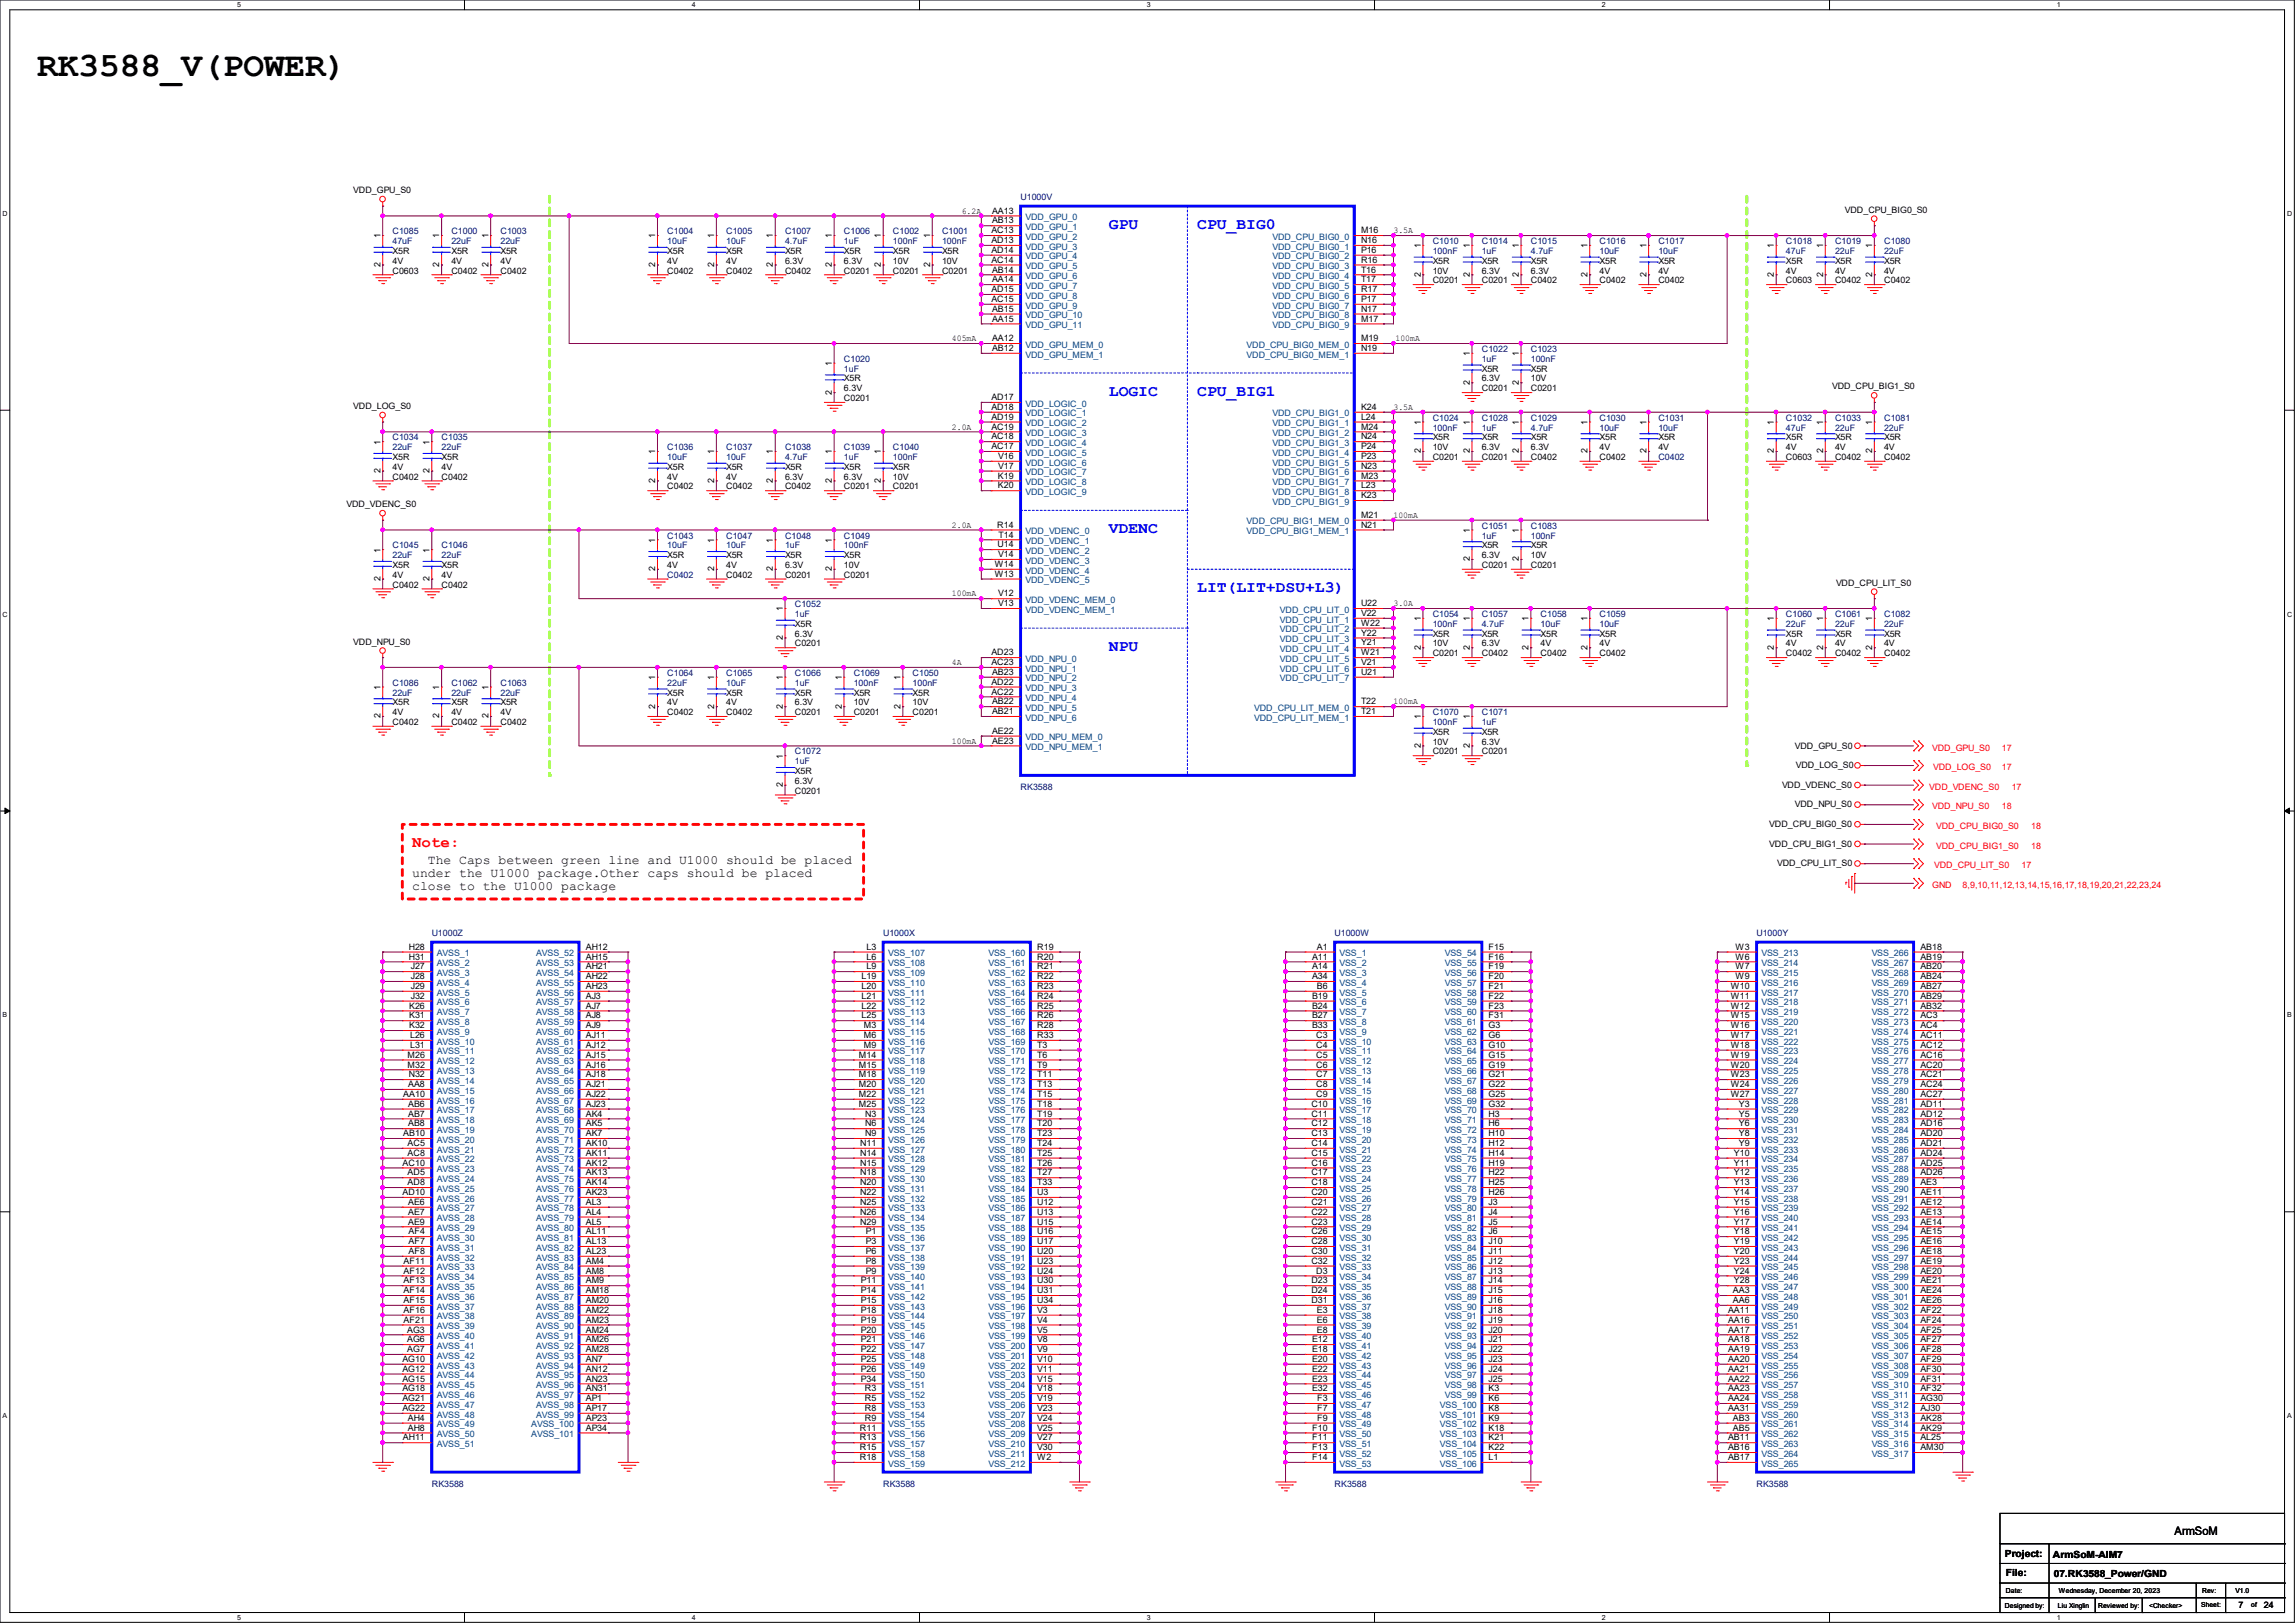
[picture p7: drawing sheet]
<svg xmlns="http://www.w3.org/2000/svg" width="297mm" height="210mm" viewBox="0 0 297 210" stroke-linecap="round" stroke-linejoin="round" font-family="sans-serif">
<defs><g id="words">
<text font-size="4.4" x="4.8" y="9.8">RK3588_V(POWER)</text>
<g font-size="2" fill="#00f">
<text x="143.5" y="29.6">GPU</text>
<text x="154.9" y="29.6">CPU_BIG0</text>
<text x="143.5" y="51.2">LOGIC</text>
<text x="154.9" y="51.2">CPU_BIG1</text>
<text x="143.5" y="69">VDENC</text>
<text x="154.9" y="76.6">LIT(LIT+DSU+L3)</text>
<text x="143.5" y="84.2">NPU</text>
</g>
<text font-size="2" fill="#f00" x="53.3" y="109.6">Note:</text>
<g font-size="1.7">
<text x="53.3" y="113.5">under the U1000 package.Other caps should be placed</text>
<text x="55.4" y="111.8">The Caps between green line and U1000 should be placed</text>
<text x="53.3" y="115.1">close to the U1000 package</text>
</g>
<text font-size="1.5" x="281.4" y="198.6">ArmSoM</text>
<g font-size="1.3">
<text x="259.5" y="201.5">Project:</text>
<text x="259.6" y="204">File:</text>
<text x="265.7" y="201.6">ArmSoM-AIM7</text>
<text x="265.8" y="204.1">07.RK3588_Power/GND</text>
</g>
<g font-size="1.1">
<text x="45.7" y="25">VDD_GPU_S0</text>
<text x="124.5" y="27.6">6.2A</text>
<text x="128.4" y="27.6">AA13</text>
<text x="128.4" y="28.9">AB13</text>
<text x="238.8" y="27.5">VDD_CPU_BIG0_S0</text>
<text x="49.2" y="34.5" transform="rotate(-90 49.2 34.5)">2</text>
<text x="49.2" y="30.9" transform="rotate(-90 49.2 30.9)">1</text>
<text x="50.8" y="35.4">C0603</text>
<text x="50.8" y="32.9">X5R</text>
<text x="50.8" y="34.1">4V</text>
<text x="56.9" y="34.5" transform="rotate(-90 56.9 34.5)">2</text>
<text x="56.9" y="30.9" transform="rotate(-90 56.9 30.9)">1</text>
<text x="58.4" y="35.4">C0402</text>
<text x="58.4" y="32.9">X5R</text>
<text x="58.4" y="34.1">4V</text>
<text x="63.2" y="34.5" transform="rotate(-90 63.2 34.5)">2</text>
<text x="63.2" y="30.9" transform="rotate(-90 63.2 30.9)">1</text>
<text x="64.8" y="35.4">C0402</text>
<text x="64.8" y="32.9">X5R</text>
<text x="64.8" y="34.1">4V</text>
<text x="84.8" y="34.5" transform="rotate(-90 84.8 34.5)">2</text>
<text x="84.8" y="30.9" transform="rotate(-90 84.8 30.9)">1</text>
<text x="86.4" y="35.4">C0402</text>
<text x="86.4" y="32.9">X5R</text>
<text x="86.4" y="34.1">4V</text>
<text x="92.4" y="34.5" transform="rotate(-90 92.4 34.5)">2</text>
<text x="92.4" y="30.9" transform="rotate(-90 92.4 30.9)">1</text>
<text x="94" y="35.4">C0402</text>
<text x="94" y="32.9">X5R</text>
<text x="94" y="34.1">4V</text>
<text x="100" y="34.5" transform="rotate(-90 100 34.5)">2</text>
<text x="100" y="30.9" transform="rotate(-90 100 30.9)">1</text>
<text x="101.6" y="35.4">C0402</text>
<text x="101.6" y="32.9">X5R</text>
<text x="101.6" y="34.1">6.3V</text>
<text x="107.7" y="34.5" transform="rotate(-90 107.7 34.5)">2</text>
<text x="107.7" y="30.9" transform="rotate(-90 107.7 30.9)">1</text>
<text x="109.2" y="35.4">C0201</text>
<text x="109.2" y="32.9">X5R</text>
<text x="109.2" y="34.1">6.3V</text>
<text x="114" y="34.5" transform="rotate(-90 114 34.5)">2</text>
<text x="114" y="30.9" transform="rotate(-90 114 30.9)">1</text>
<text x="115.6" y="35.4">C0201</text>
<text x="115.6" y="32.9">X5R</text>
<text x="115.6" y="34.1">10V</text>
<text x="120.4" y="34.5" transform="rotate(-90 120.4 34.5)">2</text>
<text x="120.4" y="30.9" transform="rotate(-90 120.4 30.9)">1</text>
<text x="121.9" y="35.4">C0201</text>
<text x="121.9" y="32.9">X5R</text>
<text x="121.9" y="34.1">10V</text>
<text x="128.3" y="30.2">AC13</text>
<text x="128.3" y="34">AC14</text>
<text x="128.3" y="31.5">AD13</text>
<text x="128.3" y="32.7">AD14</text>
<text x="128.4" y="35.3">AB14</text>
<text x="176.1" y="30.2">M16</text>
<text x="176.1" y="31.5">N16</text>
<text x="176.1" y="32.7">P16</text>
<text x="176.1" y="34">R16</text>
<text x="176.1" y="35.3">T16</text>
<text x="180.3" y="30.2">3.5A</text>
<text x="183.9" y="35.8" transform="rotate(-90 183.9 35.8)">2</text>
<text x="183.9" y="32.1" transform="rotate(-90 183.9 32.1)">1</text>
<text x="185.4" y="34.1">X5R</text>
<text x="185.4" y="35.4">10V</text>
<text x="190.2" y="35.8" transform="rotate(-90 190.2 35.8)">2</text>
<text x="190.2" y="32.1" transform="rotate(-90 190.2 32.1)">1</text>
<text x="191.8" y="34.1">X5R</text>
<text x="191.8" y="35.4">6.3V</text>
<text x="196.6" y="35.8" transform="rotate(-90 196.6 35.8)">2</text>
<text x="196.6" y="32.1" transform="rotate(-90 196.6 32.1)">1</text>
<text x="198.1" y="34.1">X5R</text>
<text x="198.1" y="35.4">6.3V</text>
<text x="205.4" y="35.8" transform="rotate(-90 205.4 35.8)">2</text>
<text x="205.4" y="32.1" transform="rotate(-90 205.4 32.1)">1</text>
<text x="207" y="34.1">X5R</text>
<text x="207" y="35.4">4V</text>
<text x="213.1" y="35.8" transform="rotate(-90 213.1 35.8)">2</text>
<text x="213.1" y="32.1" transform="rotate(-90 213.1 32.1)">1</text>
<text x="214.6" y="34.1">X5R</text>
<text x="214.6" y="35.4">4V</text>
<text x="229.6" y="35.8" transform="rotate(-90 229.6 35.8)">2</text>
<text x="229.6" y="32.1" transform="rotate(-90 229.6 32.1)">1</text>
<text x="231.1" y="34.1">X5R</text>
<text x="231.1" y="35.4">4V</text>
<text x="235.9" y="35.8" transform="rotate(-90 235.9 35.8)">2</text>
<text x="235.9" y="32.1" transform="rotate(-90 235.9 32.1)">1</text>
<text x="237.5" y="34.1">X5R</text>
<text x="237.5" y="35.4">4V</text>
<text x="242.3" y="35.8" transform="rotate(-90 242.3 35.8)">2</text>
<text x="242.3" y="32.1" transform="rotate(-90 242.3 32.1)">1</text>
<text x="243.8" y="34.1">X5R</text>
<text x="243.8" y="35.4">4V</text>
<text x="128.3" y="39.1">AC15</text>
<text x="128.3" y="37.8">AD15</text>
<text x="128.4" y="36.5">AA14</text>
<text x="128.4" y="41.6">AA15</text>
<text x="128.4" y="40.3">AB15</text>
<text x="176.1" y="41.6">M17</text>
<text x="176.1" y="40.3">N17</text>
<text x="176.1" y="39.1">P17</text>
<text x="176.1" y="37.8">R17</text>
<text x="176.1" y="36.5">T17</text>
<text x="185.4" y="36.7">C0201</text>
<text x="191.8" y="36.7">C0201</text>
<text x="198.1" y="36.7">C0402</text>
<text x="207" y="36.7">C0402</text>
<text x="214.6" y="36.7">C0402</text>
<text x="231.1" y="36.7">C0603</text>
<text x="237.5" y="36.7">C0402</text>
<text x="243.8" y="36.7">C0402</text>
<text x="107.7" y="47.4" transform="rotate(-90 107.7 47.4)">1</text>
<text x="123.2" y="44.2">405mA</text>
<text x="128.4" y="44.2">AA12</text>
<text x="128.4" y="45.4">AB12</text>
<text x="176.1" y="44.2">M19</text>
<text x="176.1" y="45.4">N19</text>
<text x="180.6" y="44.2">100mA</text>
<text x="190.2" y="46.1" transform="rotate(-90 190.2 46.1)">1</text>
<text x="196.6" y="46.1" transform="rotate(-90 196.6 46.1)">1</text>
<text x="45.7" y="52.9">VDD_LOG_S0</text>
<text x="107.7" y="51.1" transform="rotate(-90 107.7 51.1)">2</text>
<text x="109.2" y="51.9">C0201</text>
<text x="109.2" y="49.4">X5R</text>
<text x="109.2" y="50.6">6.3V</text>
<text x="128.3" y="51.8">AD17</text>
<text x="128.3" y="53">AD18</text>
<text x="176.1" y="53">K24</text>
<text x="180.3" y="53">3.5A</text>
<text x="190.2" y="49.8" transform="rotate(-90 190.2 49.8)">2</text>
<text x="191.8" y="50.6">C0201</text>
<text x="191.8" y="48.1">X5R</text>
<text x="191.8" y="49.4">6.3V</text>
<text x="196.6" y="49.8" transform="rotate(-90 196.6 49.8)">2</text>
<text x="198.1" y="50.6">C0201</text>
<text x="198.1" y="48.1">X5R</text>
<text x="198.1" y="49.4">10V</text>
<text x="237.1" y="50.4">VDD_CPU_BIG1_S0</text>
<text x="49.2" y="57.5" transform="rotate(-90 49.2 57.5)">1</text>
<text x="50.8" y="59.5">X5R</text>
<text x="55.6" y="57.5" transform="rotate(-90 55.6 57.5)">1</text>
<text x="57.1" y="59.5">X5R</text>
<text x="84.8" y="58.8" transform="rotate(-90 84.8 58.8)">1</text>
<text x="92.4" y="58.8" transform="rotate(-90 92.4 58.8)">1</text>
<text x="100" y="58.8" transform="rotate(-90 100 58.8)">1</text>
<text x="107.7" y="58.8" transform="rotate(-90 107.7 58.8)">1</text>
<text x="114" y="58.8" transform="rotate(-90 114 58.8)">1</text>
<text x="123.2" y="55.6">2.0A</text>
<text x="128.3" y="58.1">AC17</text>
<text x="128.3" y="56.9">AC18</text>
<text x="128.3" y="55.6">AC19</text>
<text x="128.3" y="54.3">AD19</text>
<text x="129.2" y="59.4">V16</text>
<text x="176.1" y="54.3">L24</text>
<text x="176.1" y="55.6">M24</text>
<text x="176.1" y="56.9">N24</text>
<text x="176.1" y="59.4">P23</text>
<text x="176.1" y="58.1">P24</text>
<text x="183.9" y="58.7" transform="rotate(-90 183.9 58.7)">2</text>
<text x="183.9" y="55" transform="rotate(-90 183.9 55)">1</text>
<text x="185.4" y="59.5">C0201</text>
<text x="185.4" y="57">X5R</text>
<text x="185.4" y="58.3">10V</text>
<text x="190.2" y="58.7" transform="rotate(-90 190.2 58.7)">2</text>
<text x="190.2" y="55" transform="rotate(-90 190.2 55)">1</text>
<text x="191.8" y="59.5">C0201</text>
<text x="191.8" y="57">X5R</text>
<text x="191.8" y="58.3">6.3V</text>
<text x="196.6" y="58.7" transform="rotate(-90 196.6 58.7)">2</text>
<text x="196.6" y="55" transform="rotate(-90 196.6 55)">1</text>
<text x="198.1" y="59.5">C0402</text>
<text x="198.1" y="57">X5R</text>
<text x="198.1" y="58.3">6.3V</text>
<text x="205.4" y="58.7" transform="rotate(-90 205.4 58.7)">2</text>
<text x="205.4" y="55" transform="rotate(-90 205.4 55)">1</text>
<text x="207" y="59.5">C0402</text>
<text x="207" y="57">X5R</text>
<text x="207" y="58.3">4V</text>
<text x="213.1" y="58.7" transform="rotate(-90 213.1 58.7)">2</text>
<text x="213.1" y="55" transform="rotate(-90 213.1 55)">1</text>
<text x="214.6" y="57">X5R</text>
<text x="214.6" y="58.3">4V</text>
<text x="229.6" y="58.7" transform="rotate(-90 229.6 58.7)">2</text>
<text x="229.6" y="55" transform="rotate(-90 229.6 55)">1</text>
<text x="231.1" y="59.5">C0603</text>
<text x="231.1" y="57">X5R</text>
<text x="231.1" y="58.3">4V</text>
<text x="235.9" y="58.7" transform="rotate(-90 235.9 58.7)">2</text>
<text x="235.9" y="55" transform="rotate(-90 235.9 55)">1</text>
<text x="237.5" y="59.5">C0402</text>
<text x="237.5" y="57">X5R</text>
<text x="237.5" y="58.3">4V</text>
<text x="242.3" y="58.7" transform="rotate(-90 242.3 58.7)">2</text>
<text x="242.3" y="55" transform="rotate(-90 242.3 55)">1</text>
<text x="243.8" y="59.5">C0402</text>
<text x="243.8" y="57">X5R</text>
<text x="243.8" y="58.3">4V</text>
<text x="44.8" y="65.6">VDD_VDENC_S0</text>
<text x="49.2" y="61.2" transform="rotate(-90 49.2 61.2)">2</text>
<text x="50.8" y="62.1">C0402</text>
<text x="50.8" y="60.8">4V</text>
<text x="55.6" y="61.2" transform="rotate(-90 55.6 61.2)">2</text>
<text x="57.1" y="62.1">C0402</text>
<text x="57.1" y="60.8">4V</text>
<text x="84.8" y="62.5" transform="rotate(-90 84.8 62.5)">2</text>
<text x="86.4" y="63.3">C0402</text>
<text x="86.4" y="60.8">X5R</text>
<text x="86.4" y="62.1">4V</text>
<text x="92.4" y="62.5" transform="rotate(-90 92.4 62.5)">2</text>
<text x="94" y="63.3">C0402</text>
<text x="94" y="60.8">X5R</text>
<text x="94" y="62.1">4V</text>
<text x="100" y="62.5" transform="rotate(-90 100 62.5)">2</text>
<text x="101.6" y="63.3">C0402</text>
<text x="101.6" y="60.8">X5R</text>
<text x="101.6" y="62.1">6.3V</text>
<text x="107.7" y="62.5" transform="rotate(-90 107.7 62.5)">2</text>
<text x="109.2" y="63.3">C0201</text>
<text x="109.2" y="60.8">X5R</text>
<text x="109.2" y="62.1">6.3V</text>
<text x="114" y="62.5" transform="rotate(-90 114 62.5)">2</text>
<text x="115.6" y="63.3">C0201</text>
<text x="115.6" y="60.8">X5R</text>
<text x="115.6" y="62.1">10V</text>
<text x="129.2" y="61.9">K19</text>
<text x="129.2" y="63.2">K20</text>
<text x="129.2" y="60.7">V17</text>
<text x="176.1" y="64.5">K23</text>
<text x="176.1" y="63.2">L23</text>
<text x="176.1" y="61.9">M23</text>
<text x="176.1" y="60.7">N23</text>
<text x="49.2" y="71.5" transform="rotate(-90 49.2 71.5)">1</text>
<text x="55.6" y="71.5" transform="rotate(-90 55.6 71.5)">1</text>
<text x="84.8" y="70.2" transform="rotate(-90 84.8 70.2)">1</text>
<text x="92.4" y="70.2" transform="rotate(-90 92.4 70.2)">1</text>
<text x="100" y="70.2" transform="rotate(-90 100 70.2)">1</text>
<text x="107.7" y="70.2" transform="rotate(-90 107.7 70.2)">1</text>
<text x="123.2" y="68.3">2.0A</text>
<text x="129.1" y="68.3">R14</text>
<text x="129.1" y="70.8">U14</text>
<text x="129.2" y="69.6">T14</text>
<text x="176.1" y="67">M21</text>
<text x="176.1" y="68.3">N21</text>
<text x="180.3" y="67">100mA</text>
<text x="190.2" y="69" transform="rotate(-90 190.2 69)">1</text>
<text x="191.8" y="71">X5R</text>
<text x="196.6" y="69" transform="rotate(-90 196.6 69)">1</text>
<text x="198.1" y="71">X5R</text>
<text x="49.2" y="75.2" transform="rotate(-90 49.2 75.2)">2</text>
<text x="50.8" y="76">C0402</text>
<text x="50.8" y="73.5">X5R</text>
<text x="50.8" y="74.8">4V</text>
<text x="55.6" y="75.2" transform="rotate(-90 55.6 75.2)">2</text>
<text x="57.1" y="76">C0402</text>
<text x="57.1" y="73.5">X5R</text>
<text x="57.1" y="74.8">4V</text>
<text x="84.8" y="73.9" transform="rotate(-90 84.8 73.9)">2</text>
<text x="86.4" y="72.2">X5R</text>
<text x="86.4" y="73.5">4V</text>
<text x="92.4" y="73.9" transform="rotate(-90 92.4 73.9)">2</text>
<text x="94" y="74.8">C0402</text>
<text x="94" y="72.2">X5R</text>
<text x="94" y="73.5">4V</text>
<text x="100" y="73.9" transform="rotate(-90 100 73.9)">2</text>
<text x="101.6" y="74.8">C0201</text>
<text x="101.6" y="72.2">X5R</text>
<text x="101.6" y="73.5">6.3V</text>
<text x="107.7" y="73.9" transform="rotate(-90 107.7 73.9)">2</text>
<text x="109.2" y="74.8">C0201</text>
<text x="109.2" y="72.2">X5R</text>
<text x="109.2" y="73.5">10V</text>
<text x="123.2" y="77.2">100mA</text>
<text x="128.7" y="74.6">W13</text>
<text x="128.7" y="73.4">W14</text>
<text x="129.2" y="77.2">V12</text>
<text x="129.2" y="72.1">V14</text>
<text x="190.2" y="72.6" transform="rotate(-90 190.2 72.6)">2</text>
<text x="191.8" y="73.5">C0201</text>
<text x="191.8" y="72.2">6.3V</text>
<text x="196.6" y="72.6" transform="rotate(-90 196.6 72.6)">2</text>
<text x="198.1" y="73.5">C0201</text>
<text x="198.1" y="72.2">10V</text>
<text x="237.6" y="75.8">VDD_CPU_LIT_S0</text>
<text x="45.7" y="83.4">VDD_NPU_S0</text>
<text x="101.3" y="82.8" transform="rotate(-90 101.3 82.8)">2</text>
<text x="101.3" y="79.1" transform="rotate(-90 101.3 79.1)">1</text>
<text x="102.9" y="83.7">C0201</text>
<text x="102.9" y="81.1">X5R</text>
<text x="102.9" y="82.4">6.3V</text>
<text x="129.2" y="78.4">V13</text>
<text x="176.1" y="78.4">U22</text>
<text x="176.1" y="79.7">V22</text>
<text x="176.1" y="81">W22</text>
<text x="176.1" y="83.5">Y21</text>
<text x="176.1" y="82.3">Y22</text>
<text x="180.3" y="78.4">3.0A</text>
<text x="183.9" y="80.4" transform="rotate(-90 183.9 80.4)">1</text>
<text x="185.4" y="82.4">X5R</text>
<text x="185.4" y="83.7">10V</text>
<text x="190.2" y="80.4" transform="rotate(-90 190.2 80.4)">1</text>
<text x="191.8" y="82.4">X5R</text>
<text x="191.8" y="83.7">6.3V</text>
<text x="197.8" y="80.4" transform="rotate(-90 197.8 80.4)">1</text>
<text x="199.4" y="82.4">X5R</text>
<text x="199.4" y="83.7">4V</text>
<text x="205.4" y="80.4" transform="rotate(-90 205.4 80.4)">1</text>
<text x="207" y="82.4">X5R</text>
<text x="207" y="83.7">4V</text>
<text x="229.6" y="80.4" transform="rotate(-90 229.6 80.4)">1</text>
<text x="231.1" y="82.4">X5R</text>
<text x="231.1" y="83.7">4V</text>
<text x="235.9" y="80.4" transform="rotate(-90 235.9 80.4)">1</text>
<text x="237.5" y="82.4">X5R</text>
<text x="237.5" y="83.7">4V</text>
<text x="242.3" y="80.4" transform="rotate(-90 242.3 80.4)">1</text>
<text x="243.8" y="82.4">X5R</text>
<text x="243.8" y="83.7">4V</text>
<text x="49.2" y="89.3" transform="rotate(-90 49.2 89.3)">1</text>
<text x="56.9" y="89.3" transform="rotate(-90 56.9 89.3)">1</text>
<text x="63.2" y="89.3" transform="rotate(-90 63.2 89.3)">1</text>
<text x="84.8" y="88" transform="rotate(-90 84.8 88)">1</text>
<text x="92.4" y="88" transform="rotate(-90 92.4 88)">1</text>
<text x="101.3" y="88" transform="rotate(-90 101.3 88)">1</text>
<text x="108.9" y="88" transform="rotate(-90 108.9 88)">1</text>
<text x="116.5" y="88" transform="rotate(-90 116.5 88)">1</text>
<text x="123.2" y="86.1">4A</text>
<text x="128.3" y="89.9">AC22</text>
<text x="128.3" y="86.1">AC23</text>
<text x="128.3" y="88.6">AD22</text>
<text x="128.3" y="84.8">AD23</text>
<text x="128.4" y="87.3">AB23</text>
<text x="176.1" y="87.3">U21</text>
<text x="176.1" y="86.1">V21</text>
<text x="176.1" y="84.8">W21</text>
<text x="183.9" y="84.1" transform="rotate(-90 183.9 84.1)">2</text>
<text x="185.4" y="84.9">C0201</text>
<text x="190.2" y="84.1" transform="rotate(-90 190.2 84.1)">2</text>
<text x="191.8" y="84.9">C0402</text>
<text x="197.8" y="84.1" transform="rotate(-90 197.8 84.1)">2</text>
<text x="199.4" y="84.9">C0402</text>
<text x="205.4" y="84.1" transform="rotate(-90 205.4 84.1)">2</text>
<text x="207" y="84.9">C0402</text>
<text x="229.6" y="84.1" transform="rotate(-90 229.6 84.1)">2</text>
<text x="231.1" y="84.9">C0402</text>
<text x="235.9" y="84.1" transform="rotate(-90 235.9 84.1)">2</text>
<text x="237.5" y="84.9">C0402</text>
<text x="242.3" y="84.1" transform="rotate(-90 242.3 84.1)">2</text>
<text x="243.8" y="84.9">C0402</text>
<text x="49.2" y="93" transform="rotate(-90 49.2 93)">2</text>
<text x="50.8" y="93.8">C0402</text>
<text x="50.8" y="91.3">X5R</text>
<text x="50.8" y="92.5">4V</text>
<text x="56.9" y="93" transform="rotate(-90 56.9 93)">2</text>
<text x="58.4" y="93.8">C0402</text>
<text x="58.4" y="91.3">X5R</text>
<text x="58.4" y="92.5">4V</text>
<text x="63.2" y="93" transform="rotate(-90 63.2 93)">2</text>
<text x="64.8" y="93.8">C0402</text>
<text x="64.8" y="91.3">X5R</text>
<text x="64.8" y="92.5">4V</text>
<text x="84.8" y="91.7" transform="rotate(-90 84.8 91.7)">2</text>
<text x="86.4" y="92.5">C0402</text>
<text x="86.4" y="90">X5R</text>
<text x="86.4" y="91.3">4V</text>
<text x="92.4" y="91.7" transform="rotate(-90 92.4 91.7)">2</text>
<text x="94" y="92.5">C0402</text>
<text x="94" y="90">X5R</text>
<text x="94" y="91.3">4V</text>
<text x="101.3" y="91.7" transform="rotate(-90 101.3 91.7)">2</text>
<text x="102.9" y="92.5">C0201</text>
<text x="102.9" y="90">X5R</text>
<text x="102.9" y="91.3">6.3V</text>
<text x="108.9" y="91.7" transform="rotate(-90 108.9 91.7)">2</text>
<text x="110.5" y="92.5">C0201</text>
<text x="110.5" y="90">X5R</text>
<text x="110.5" y="91.3">10V</text>
<text x="116.5" y="91.7" transform="rotate(-90 116.5 91.7)">2</text>
<text x="118.1" y="92.5">C0201</text>
<text x="118.1" y="90">X5R</text>
<text x="118.1" y="91.3">10V</text>
<text x="128.4" y="92.4">AB21</text>
<text x="128.4" y="91.1">AB22</text>
<text x="128.4" y="95">AE22</text>
<text x="176.1" y="92.4">T21</text>
<text x="176.1" y="91.1">T22</text>
<text x="180.3" y="91.1">100mA</text>
<text x="183.9" y="93.1" transform="rotate(-90 183.9 93.1)">1</text>
<text x="185.4" y="95.1">X5R</text>
<text x="190.2" y="93.1" transform="rotate(-90 190.2 93.1)">1</text>
<text x="191.8" y="95.1">X5R</text>
<text x="101.3" y="101.9" transform="rotate(-90 101.3 101.9)">2</text>
<text x="101.3" y="98.2" transform="rotate(-90 101.3 98.2)">1</text>
<text x="102.9" y="100.2">X5R</text>
<text x="102.9" y="101.4">6.3V</text>
<text x="123.2" y="96.2">100mA</text>
<text x="128.4" y="96.2">AE23</text>
<text x="183.9" y="96.8" transform="rotate(-90 183.9 96.8)">2</text>
<text x="185.4" y="97.6">C0201</text>
<text x="185.4" y="96.4">10V</text>
<text x="190.2" y="96.8" transform="rotate(-90 190.2 96.8)">2</text>
<text x="191.8" y="97.6">C0201</text>
<text x="191.8" y="96.4">6.3V</text>
<text x="230.6" y="101.9">VDD_VDENC_S0</text>
<text x="232.3" y="96.9">VDD_GPU_S0</text>
<text x="232.4" y="99.4">VDD_LOG_S0</text>
<text x="102.9" y="102.7">C0201</text>
<text x="229" y="107">VDD_CPU_BIG0_S0</text>
<text x="232.3" y="104.5">VDD_NPU_S0</text>
<text x="229" y="109.6">VDD_CPU_BIG1_S0</text>
<text x="230" y="112.1">VDD_CPU_LIT_S0</text>
<text x="52.9" y="122.9">H28</text>
<text x="52.9" y="124.2">H31</text>
<text x="53.2" y="125.4">J27</text>
<text x="75.8" y="122.9">AH12</text>
<text x="75.8" y="124.2">AH15</text>
<text x="75.8" y="125.4">AH21</text>
<text x="112.1" y="122.9">L3</text>
<text x="112.1" y="124.2">L6</text>
<text x="112.1" y="125.4">L9</text>
<text x="134.2" y="122.9">R19</text>
<text x="134.2" y="124.2">R20</text>
<text x="134.2" y="125.4">R21</text>
<text x="169.8" y="124.2">A11</text>
<text x="169.8" y="125.4">A14</text>
<text x="170.4" y="122.9">A1</text>
<text x="192.7" y="122.9">F15</text>
<text x="192.7" y="124.2">F16</text>
<text x="192.7" y="125.4">F19</text>
<text x="224.6" y="122.9">W3</text>
<text x="224.6" y="124.2">W6</text>
<text x="224.6" y="125.4">W7</text>
<text x="248.5" y="122.9">AB18</text>
<text x="248.5" y="124.2">AB19</text>
<text x="248.5" y="125.4">AB20</text>
<text x="53" y="130.5">K26</text>
<text x="53" y="131.8">K31</text>
<text x="53.2" y="126.7">J28</text>
<text x="53.2" y="128">J29</text>
<text x="53.2" y="129.2">J32</text>
<text x="75.8" y="126.7">AH22</text>
<text x="75.8" y="128">AH23</text>
<text x="75.8" y="129.2">AJ3</text>
<text x="75.8" y="130.5">AJ7</text>
<text x="75.8" y="131.8">AJ8</text>
<text x="111.5" y="126.7">L19</text>
<text x="111.5" y="128">L20</text>
<text x="111.5" y="129.2">L21</text>
<text x="111.5" y="130.5">L22</text>
<text x="111.5" y="131.8">L25</text>
<text x="134.2" y="126.7">R22</text>
<text x="134.2" y="128">R23</text>
<text x="134.2" y="129.2">R24</text>
<text x="134.2" y="130.5">R25</text>
<text x="134.2" y="131.8">R26</text>
<text x="169.8" y="126.7">A34</text>
<text x="169.8" y="129.2">B19</text>
<text x="169.8" y="130.5">B24</text>
<text x="169.8" y="131.8">B27</text>
<text x="170.4" y="128">B6</text>
<text x="192.7" y="126.7">F20</text>
<text x="192.7" y="128">F21</text>
<text x="192.7" y="129.2">F22</text>
<text x="192.7" y="130.5">F23</text>
<text x="192.7" y="131.8">F31</text>
<text x="224" y="128">W10</text>
<text x="224" y="129.2">W11</text>
<text x="224" y="130.5">W12</text>
<text x="224" y="131.8">W15</text>
<text x="224.6" y="126.7">W9</text>
<text x="248.5" y="126.7">AB24</text>
<text x="248.5" y="128">AB27</text>
<text x="248.5" y="129.2">AB29</text>
<text x="248.5" y="130.5">AB32</text>
<text x="248.5" y="131.8">AC3</text>
<text x="52.7" y="136.9">M26</text>
<text x="53" y="133.1">K32</text>
<text x="53.1" y="134.3">L26</text>
<text x="53.1" y="135.6">L31</text>
<text x="75.8" y="133.1">AJ9</text>
<text x="75.8" y="134.3">AJ11</text>
<text x="75.8" y="135.6">AJ12</text>
<text x="75.8" y="136.9">AJ15</text>
<text x="111.2" y="136.9">M14</text>
<text x="111.8" y="133.1">M3</text>
<text x="111.8" y="134.3">M6</text>
<text x="111.8" y="135.6">M9</text>
<text x="134.2" y="133.1">R28</text>
<text x="134.2" y="134.3">R33</text>
<text x="134.2" y="135.6">T3</text>
<text x="134.2" y="136.9">T6</text>
<text x="169.8" y="133.1">B33</text>
<text x="170.3" y="134.3">C3</text>
<text x="170.3" y="135.6">C4</text>
<text x="170.3" y="136.9">C5</text>
<text x="192.7" y="133.1">G3</text>
<text x="192.7" y="134.3">G6</text>
<text x="192.7" y="135.6">G10</text>
<text x="192.7" y="136.9">G15</text>
<text x="224" y="133.1">W16</text>
<text x="224" y="134.3">W17</text>
<text x="224" y="135.6">W18</text>
<text x="224" y="136.9">W19</text>
<text x="248.5" y="133.1">AC4</text>
<text x="248.5" y="134.3">AC11</text>
<text x="248.5" y="135.6">AC12</text>
<text x="248.5" y="136.9">AC16</text>
<text x="52.2" y="141.9">AA10</text>
<text x="52.7" y="138.1">M32</text>
<text x="52.8" y="140.7">AA8</text>
<text x="52.8" y="143.2">AB6</text>
<text x="52.9" y="139.4">N32</text>
<text x="75.8" y="138.1">AJ16</text>
<text x="75.8" y="139.4">AJ18</text>
<text x="75.8" y="140.7">AJ21</text>
<text x="75.8" y="141.9">AJ22</text>
<text x="75.8" y="143.2">AJ23</text>
<text x="111.2" y="138.1">M15</text>
<text x="111.2" y="139.4">M18</text>
<text x="111.2" y="140.7">M20</text>
<text x="111.2" y="141.9">M22</text>
<text x="111.2" y="143.2">M25</text>
<text x="134.2" y="138.1">T9</text>
<text x="134.2" y="139.4">T11</text>
<text x="134.2" y="140.7">T13</text>
<text x="134.2" y="141.9">T15</text>
<text x="134.2" y="143.2">T18</text>
<text x="169.7" y="143.2">C10</text>
<text x="170.3" y="138.1">C6</text>
<text x="170.3" y="139.4">C7</text>
<text x="170.3" y="140.7">C8</text>
<text x="170.3" y="141.9">C9</text>
<text x="192.7" y="138.1">G19</text>
<text x="192.7" y="139.4">G21</text>
<text x="192.7" y="140.7">G22</text>
<text x="192.7" y="141.9">G25</text>
<text x="192.7" y="143.2">G32</text>
<text x="224" y="138.1">W20</text>
<text x="224" y="139.4">W23</text>
<text x="224" y="140.7">W24</text>
<text x="224" y="141.9">W27</text>
<text x="225" y="143.2">Y3</text>
<text x="248.5" y="138.1">AC20</text>
<text x="248.5" y="139.4">AC21</text>
<text x="248.5" y="140.7">AC24</text>
<text x="248.5" y="141.9">AC27</text>
<text x="248.5" y="143.2">AD11</text>
<text x="52.2" y="147">AB10</text>
<text x="52.7" y="148.3">AC5</text>
<text x="52.7" y="149.6">AC8</text>
<text x="52.8" y="144.5">AB7</text>
<text x="52.8" y="145.8">AB8</text>
<text x="75.8" y="144.5">AK4</text>
<text x="75.8" y="145.8">AK5</text>
<text x="75.8" y="147">AK7</text>
<text x="75.8" y="148.3">AK10</text>
<text x="75.8" y="149.6">AK11</text>
<text x="111.3" y="148.3">N11</text>
<text x="111.3" y="149.6">N14</text>
<text x="112" y="144.5">N3</text>
<text x="112" y="145.8">N6</text>
<text x="112" y="147">N9</text>
<text x="134.2" y="144.5">T19</text>
<text x="134.2" y="145.8">T20</text>
<text x="134.2" y="147">T23</text>
<text x="134.2" y="148.3">T24</text>
<text x="134.2" y="149.6">T25</text>
<text x="169.7" y="144.5">C11</text>
<text x="169.7" y="145.8">C12</text>
<text x="169.7" y="147">C13</text>
<text x="169.7" y="148.3">C14</text>
<text x="169.7" y="149.6">C15</text>
<text x="192.7" y="144.5">H3</text>
<text x="192.7" y="145.8">H6</text>
<text x="192.7" y="147">H10</text>
<text x="192.7" y="148.3">H12</text>
<text x="192.7" y="149.6">H14</text>
<text x="224.4" y="149.6">Y10</text>
<text x="225" y="144.5">Y5</text>
<text x="225" y="145.8">Y6</text>
<text x="225" y="147">Y8</text>
<text x="225" y="148.3">Y9</text>
<text x="248.5" y="144.5">AD12</text>
<text x="248.5" y="145.8">AD16</text>
<text x="248.5" y="147">AD20</text>
<text x="248.5" y="148.3">AD21</text>
<text x="248.5" y="149.6">AD24</text>
<text x="52.1" y="150.8">AC10</text>
<text x="52.1" y="154.6">AD10</text>
<text x="52.7" y="152.1">AD5</text>
<text x="52.7" y="153.4">AD8</text>
<text x="52.8" y="155.9">AE6</text>
<text x="75.8" y="150.8">AK12</text>
<text x="75.8" y="152.1">AK13</text>
<text x="75.8" y="153.4">AK14</text>
<text x="75.8" y="154.6">AK23</text>
<text x="75.8" y="155.9">AL3</text>
<text x="111.3" y="150.8">N15</text>
<text x="111.3" y="152.1">N18</text>
<text x="111.3" y="153.4">N20</text>
<text x="111.3" y="154.6">N22</text>
<text x="111.3" y="155.9">N25</text>
<text x="134.2" y="150.8">T26</text>
<text x="134.2" y="152.1">T27</text>
<text x="134.2" y="153.4">T33</text>
<text x="134.2" y="154.6">U3</text>
<text x="134.2" y="155.9">U12</text>
<text x="169.7" y="150.8">C16</text>
<text x="169.7" y="152.1">C17</text>
<text x="169.7" y="153.4">C18</text>
<text x="169.7" y="154.6">C20</text>
<text x="169.7" y="155.9">C21</text>
<text x="192.7" y="150.8">H19</text>
<text x="192.7" y="152.1">H22</text>
<text x="192.7" y="153.4">H25</text>
<text x="192.7" y="154.6">H26</text>
<text x="192.7" y="155.9">J3</text>
<text x="224.4" y="150.8">Y11</text>
<text x="224.4" y="152.1">Y12</text>
<text x="224.4" y="153.4">Y13</text>
<text x="224.4" y="154.6">Y14</text>
<text x="224.4" y="155.9">Y15</text>
<text x="248.5" y="150.8">AD25</text>
<text x="248.5" y="152.1">AD26</text>
<text x="248.5" y="153.4">AE3</text>
<text x="248.5" y="154.6">AE11</text>
<text x="248.5" y="155.9">AE12</text>
<text x="52.8" y="157.2">AE7</text>
<text x="52.8" y="158.5">AE9</text>
<text x="52.9" y="159.7">AF4</text>
<text x="52.9" y="161">AF7</text>
<text x="75.8" y="157.2">AL4</text>
<text x="75.8" y="158.5">AL5</text>
<text x="75.8" y="159.7">AL11</text>
<text x="75.8" y="161">AL13</text>
<text x="111.3" y="157.2">N26</text>
<text x="111.3" y="158.5">N29</text>
<text x="112.1" y="159.7">P1</text>
<text x="112.1" y="161">P3</text>
<text x="134.2" y="157.2">U13</text>
<text x="134.2" y="158.5">U15</text>
<text x="134.2" y="159.7">U16</text>
<text x="134.2" y="161">U17</text>
<text x="169.7" y="157.2">C22</text>
<text x="169.7" y="158.5">C23</text>
<text x="169.7" y="159.7">C26</text>
<text x="169.7" y="161">C28</text>
<text x="192.7" y="157.2">J4</text>
<text x="192.7" y="158.5">J5</text>
<text x="192.7" y="159.7">J6</text>
<text x="192.7" y="161">J10</text>
<text x="224.4" y="157.2">Y16</text>
<text x="224.4" y="158.5">Y17</text>
<text x="224.4" y="159.7">Y18</text>
<text x="224.4" y="161">Y19</text>
<text x="248.5" y="157.2">AE13</text>
<text x="248.5" y="158.5">AE14</text>
<text x="248.5" y="159.7">AE15</text>
<text x="248.5" y="161">AE16</text>
<text x="52.2" y="163.5">AF11</text>
<text x="52.2" y="164.8">AF12</text>
<text x="52.2" y="166.1">AF13</text>
<text x="52.2" y="167.3">AF14</text>
<text x="52.9" y="162.3">AF8</text>
<text x="75.8" y="162.3">AL23</text>
<text x="75.8" y="163.5">AM4</text>
<text x="75.8" y="164.8">AM8</text>
<text x="75.8" y="166.1">AM9</text>
<text x="75.8" y="167.3">AM18</text>
<text x="111.4" y="166.1">P11</text>
<text x="111.4" y="167.3">P14</text>
<text x="112.1" y="162.3">P6</text>
<text x="112.1" y="163.5">P8</text>
<text x="112.1" y="164.8">P9</text>
<text x="134.2" y="162.3">U20</text>
<text x="134.2" y="163.5">U23</text>
<text x="134.2" y="164.8">U24</text>
<text x="134.2" y="166.1">U30</text>
<text x="134.2" y="167.3">U31</text>
<text x="169.7" y="162.3">C30</text>
<text x="169.7" y="163.5">C32</text>
<text x="169.7" y="166.1">D23</text>
<text x="169.7" y="167.3">D24</text>
<text x="170.3" y="164.8">D3</text>
<text x="192.7" y="162.3">J11</text>
<text x="192.7" y="163.5">J12</text>
<text x="192.7" y="164.8">J13</text>
<text x="192.7" y="166.1">J14</text>
<text x="192.7" y="167.3">J15</text>
<text x="224.3" y="167.3">AA3</text>
<text x="224.4" y="162.3">Y20</text>
<text x="224.4" y="163.5">Y23</text>
<text x="224.4" y="164.8">Y24</text>
<text x="224.4" y="166.1">Y28</text>
<text x="248.5" y="162.3">AE18</text>
<text x="248.5" y="163.5">AE19</text>
<text x="248.5" y="164.8">AE20</text>
<text x="248.5" y="166.1">AE21</text>
<text x="248.5" y="167.3">AE24</text>
<text x="52.2" y="168.6">AF15</text>
<text x="52.2" y="169.9">AF16</text>
<text x="52.2" y="171.2">AF21</text>
<text x="52.7" y="172.4">AG3</text>
<text x="52.7" y="173.7">AG6</text>
<text x="75.8" y="168.6">AM20</text>
<text x="75.8" y="169.9">AM22</text>
<text x="75.8" y="171.2">AM23</text>
<text x="75.8" y="172.4">AM24</text>
<text x="75.8" y="173.7">AM26</text>
<text x="111.4" y="168.6">P15</text>
<text x="111.4" y="169.9">P18</text>
<text x="111.4" y="171.2">P19</text>
<text x="111.4" y="172.4">P20</text>
<text x="111.4" y="173.7">P21</text>
<text x="134.2" y="168.6">U34</text>
<text x="134.2" y="169.9">V3</text>
<text x="134.2" y="171.2">V4</text>
<text x="134.2" y="172.4">V5</text>
<text x="134.2" y="173.7">V8</text>
<text x="169.7" y="168.6">D31</text>
<text x="169.8" y="173.7">E12</text>
<text x="170.4" y="169.9">E3</text>
<text x="170.4" y="171.2">E6</text>
<text x="170.4" y="172.4">E8</text>
<text x="192.7" y="168.6">J16</text>
<text x="192.7" y="169.9">J18</text>
<text x="192.7" y="171.2">J19</text>
<text x="192.7" y="172.4">J20</text>
<text x="192.7" y="173.7">J21</text>
<text x="223.6" y="169.9">AA11</text>
<text x="223.6" y="171.2">AA16</text>
<text x="223.6" y="172.4">AA17</text>
<text x="223.6" y="173.7">AA18</text>
<text x="224.3" y="168.6">AA6</text>
<text x="248.5" y="168.6">AE26</text>
<text x="248.5" y="169.9">AF22</text>
<text x="248.5" y="171.2">AF24</text>
<text x="248.5" y="172.4">AF25</text>
<text x="248.5" y="173.7">AF27</text>
<text x="52.1" y="176.2">AG10</text>
<text x="52.1" y="177.5">AG12</text>
<text x="52.1" y="178.8">AG15</text>
<text x="52.7" y="175">AG7</text>
<text x="75.8" y="175">AM28</text>
<text x="75.8" y="176.2">AN7</text>
<text x="75.8" y="177.5">AN12</text>
<text x="75.8" y="178.8">AN23</text>
<text x="111.4" y="175">P22</text>
<text x="111.4" y="176.2">P25</text>
<text x="111.4" y="177.5">P26</text>
<text x="111.4" y="178.8">P34</text>
<text x="134.2" y="175">V9</text>
<text x="134.2" y="176.2">V10</text>
<text x="134.2" y="177.5">V11</text>
<text x="134.2" y="178.8">V15</text>
<text x="169.8" y="175">E18</text>
<text x="169.8" y="176.2">E20</text>
<text x="169.8" y="177.5">E22</text>
<text x="169.8" y="178.8">E23</text>
<text x="192.7" y="175">J22</text>
<text x="192.7" y="176.2">J23</text>
<text x="192.7" y="177.5">J24</text>
<text x="192.7" y="178.8">J25</text>
<text x="223.6" y="175">AA19</text>
<text x="223.6" y="176.2">AA20</text>
<text x="223.6" y="177.5">AA21</text>
<text x="223.6" y="178.8">AA22</text>
<text x="248.5" y="175">AF28</text>
<text x="248.5" y="176.2">AF29</text>
<text x="248.5" y="177.5">AF30</text>
<text x="248.5" y="178.8">AF31</text>
<text x="52.1" y="180">AG18</text>
<text x="52.1" y="181.3">AG21</text>
<text x="52.1" y="182.6">AG22</text>
<text x="52.8" y="183.9">AH4</text>
<text x="52.8" y="185.1">AH8</text>
<text x="75.8" y="180">AN31</text>
<text x="75.8" y="181.3">AP1</text>
<text x="75.8" y="182.6">AP17</text>
<text x="75.8" y="183.9">AP23</text>
<text x="75.8" y="185.1">AP34</text>
<text x="111.3" y="185.1">R11</text>
<text x="111.9" y="183.9">R9</text>
<text x="111.9" y="180">R3</text>
<text x="111.9" y="181.3">R5</text>
<text x="111.9" y="182.6">R8</text>
<text x="134.2" y="180">V18</text>
<text x="134.2" y="181.3">V19</text>
<text x="134.2" y="182.6">V23</text>
<text x="134.2" y="183.9">V24</text>
<text x="134.2" y="185.1">V25</text>
<text x="169.8" y="180">E32</text>
<text x="169.8" y="185.1">F10</text>
<text x="170.5" y="181.3">F3</text>
<text x="170.5" y="182.6">F7</text>
<text x="170.5" y="183.9">F9</text>
<text x="192.7" y="180">K3</text>
<text x="192.7" y="181.3">K6</text>
<text x="192.7" y="182.6">K8</text>
<text x="192.7" y="183.9">K9</text>
<text x="192.7" y="185.1">K18</text>
<text x="223.6" y="180">AA23</text>
<text x="223.6" y="181.3">AA24</text>
<text x="223.6" y="182.6">AA31</text>
<text x="224.3" y="183.9">AB3</text>
<text x="224.3" y="185.1">AB5</text>
<text x="248.5" y="180">AF32</text>
<text x="248.5" y="181.3">AG30</text>
<text x="248.5" y="182.6">AJ30</text>
<text x="248.5" y="183.9">AK28</text>
<text x="248.5" y="185.1">AK29</text>
<text x="52.2" y="186.4">AH11</text>
<text x="111.3" y="186.4">R13</text>
<text x="111.3" y="187.7">R15</text>
<text x="111.3" y="188.9">R18</text>
<text x="134.2" y="186.4">V27</text>
<text x="134.2" y="187.7">V30</text>
<text x="134.2" y="188.9">W2</text>
<text x="169.8" y="186.4">F11</text>
<text x="169.8" y="187.7">F13</text>
<text x="169.8" y="188.9">F14</text>
<text x="192.7" y="186.4">K21</text>
<text x="192.7" y="187.7">K22</text>
<text x="192.7" y="188.9">L1</text>
<text x="223.6" y="186.4">AB11</text>
<text x="223.6" y="187.7">AB16</text>
<text x="223.6" y="188.9">AB17</text>
<text x="248.5" y="186.4">AL25</text>
<text x="248.5" y="187.7">AM30</text>
<text x="289.7" y="208.1">7</text>
<text x="293" y="208.1">24</text>
</g>
<g font-size="1.1" fill="#000080">
<text x="132.1" y="25.9">U1000V</text>
<text x="50.8" y="30.3">C1085</text>
<text x="50.8" y="31.6">47uF</text>
<text x="58.4" y="30.3">C1000</text>
<text x="58.4" y="31.6">22uF</text>
<text x="64.8" y="30.3">C1003</text>
<text x="64.8" y="31.6">22uF</text>
<text x="86.4" y="30.3">C1004</text>
<text x="86.4" y="31.6">10uF</text>
<text x="94" y="30.3">C1005</text>
<text x="94" y="31.6">10uF</text>
<text x="101.6" y="30.3">C1007</text>
<text x="101.6" y="31.6">4.7uF</text>
<text x="109.2" y="30.3">C1006</text>
<text x="109.2" y="31.6">1uF</text>
<text x="115.6" y="30.3">C1002</text>
<text x="115.6" y="31.6">100nF</text>
<text x="121.9" y="30.3">C1001</text>
<text x="121.9" y="31.6">100nF</text>
<text x="185.4" y="31.6">C1010</text>
<text x="185.4" y="32.9">100nF</text>
<text x="191.8" y="31.6">C1014</text>
<text x="191.8" y="32.9">1uF</text>
<text x="198.1" y="31.6">C1015</text>
<text x="198.1" y="32.9">4.7uF</text>
<text x="207" y="31.6">C1016</text>
<text x="207" y="32.9">10uF</text>
<text x="214.6" y="31.6">C1017</text>
<text x="214.6" y="32.9">10uF</text>
<text x="231.1" y="31.6">C1018</text>
<text x="231.1" y="32.9">47uF</text>
<text x="237.5" y="31.6">C1019</text>
<text x="237.5" y="32.9">22uF</text>
<text x="243.8" y="31.6">C1080</text>
<text x="243.8" y="32.9">22uF</text>
<text x="109.2" y="46.8">C1020</text>
<text x="191.8" y="45.6">C1022</text>
<text x="191.8" y="46.8">1uF</text>
<text x="198.1" y="45.6">C1023</text>
<text x="198.1" y="46.8">100nF</text>
<text x="109.2" y="48.1">1uF</text>
<text x="50.8" y="57">C1034</text>
<text x="50.8" y="58.3">22uF</text>
<text x="57.1" y="57">C1035</text>
<text x="57.1" y="58.3">22uF</text>
<text x="86.4" y="58.3">C1036</text>
<text x="86.4" y="59.5">10uF</text>
<text x="94" y="58.3">C1037</text>
<text x="94" y="59.5">10uF</text>
<text x="101.6" y="58.3">C1038</text>
<text x="101.6" y="59.5">4.7uF</text>
<text x="109.2" y="58.3">C1039</text>
<text x="109.2" y="59.5">1uF</text>
<text x="115.6" y="58.3">C1040</text>
<text x="115.6" y="59.5">100nF</text>
<text x="185.4" y="54.4">C1024</text>
<text x="185.4" y="55.7">100nF</text>
<text x="191.8" y="54.4">C1028</text>
<text x="191.8" y="55.7">1uF</text>
<text x="198.1" y="54.4">C1029</text>
<text x="198.1" y="55.7">4.7uF</text>
<text x="207" y="54.4">C1030</text>
<text x="207" y="55.7">10uF</text>
<text x="214.6" y="54.4">C1031</text>
<text x="214.6" y="55.7">10uF</text>
<text x="214.6" y="59.5">C0402</text>
<text x="231.1" y="54.4">C1032</text>
<text x="231.1" y="55.7">47uF</text>
<text x="237.5" y="54.4">C1033</text>
<text x="237.5" y="55.7">22uF</text>
<text x="243.8" y="54.4">C1081</text>
<text x="243.8" y="55.7">22uF</text>
<text x="50.8" y="71">C1045</text>
<text x="57.1" y="71">C1046</text>
<text x="86.4" y="69.7">C1043</text>
<text x="86.4" y="71">10uF</text>
<text x="94" y="69.7">C1047</text>
<text x="94" y="71">10uF</text>
<text x="101.6" y="69.7">C1048</text>
<text x="101.6" y="71">1uF</text>
<text x="109.2" y="69.7">C1049</text>
<text x="109.2" y="71">100nF</text>
<text x="191.8" y="68.4">C1051</text>
<text x="191.8" y="69.7">1uF</text>
<text x="198.1" y="68.4">C1083</text>
<text x="198.1" y="69.7">100nF</text>
<text x="50.8" y="72.2">22uF</text>
<text x="57.1" y="72.2">22uF</text>
<text x="86.4" y="74.8">C0402</text>
<text x="102.9" y="78.6">C1052</text>
<text x="102.9" y="79.8">1uF</text>
<text x="185.4" y="79.8">C1054</text>
<text x="185.4" y="81.1">100nF</text>
<text x="191.8" y="79.8">C1057</text>
<text x="191.8" y="81.1">4.7uF</text>
<text x="199.4" y="79.8">C1058</text>
<text x="199.4" y="81.1">10uF</text>
<text x="207" y="79.8">C1059</text>
<text x="207" y="81.1">10uF</text>
<text x="231.1" y="79.8">C1060</text>
<text x="231.1" y="81.1">22uF</text>
<text x="237.5" y="79.8">C1061</text>
<text x="237.5" y="81.1">22uF</text>
<text x="243.8" y="79.8">C1082</text>
<text x="243.8" y="81.1">22uF</text>
<text x="50.8" y="88.7">C1086</text>
<text x="58.4" y="88.7">C1062</text>
<text x="64.8" y="88.7">C1063</text>
<text x="86.4" y="87.5">C1064</text>
<text x="86.4" y="88.7">22uF</text>
<text x="94" y="87.5">C1065</text>
<text x="94" y="88.7">10uF</text>
<text x="102.9" y="87.5">C1066</text>
<text x="102.9" y="88.7">1uF</text>
<text x="110.5" y="87.5">C1069</text>
<text x="110.5" y="88.7">100nF</text>
<text x="118.1" y="87.5">C1050</text>
<text x="118.1" y="88.7">100nF</text>
<text x="50.8" y="90">22uF</text>
<text x="58.4" y="90">22uF</text>
<text x="64.8" y="90">22uF</text>
<text x="185.4" y="92.5">C1070</text>
<text x="185.4" y="93.8">100nF</text>
<text x="191.8" y="92.5">C1071</text>
<text x="191.8" y="93.8">1uF</text>
<text x="102.9" y="97.6">C1072</text>
<text x="102.9" y="98.9">1uF</text>
<text x="132.1" y="102.2">RK3588</text>
<text x="55.9" y="121.1">U1000Z</text>
<text x="114.3" y="121.1">U1000X</text>
<text x="172.7" y="121.1">U1000W</text>
<text x="227.3" y="121.1">U1000Y</text>
<text x="55.9" y="192.4">RK3588</text>
<text x="114.3" y="192.4">RK3588</text>
<text x="172.7" y="192.4">RK3588</text>
<text x="227.3" y="192.4">RK3588</text>
</g>
<g font-size="1.1" fill="#004080">
<text x="132.7" y="28.5">VDD_GPU_0</text>
<text x="132.7" y="29.8">VDD_GPU_1</text>
<text x="132.7" y="31">VDD_GPU_2</text>
<text x="132.7" y="34.8">VDD_GPU_5</text>
<text x="132.7" y="32.3">VDD_GPU_3</text>
<text x="132.7" y="33.6">VDD_GPU_4</text>
<text x="164.7" y="31">VDD_CPU_BIG0_0</text>
<text x="164.7" y="32.3">VDD_CPU_BIG0_1</text>
<text x="164.7" y="33.6">VDD_CPU_BIG0_2</text>
<text x="164.7" y="34.8">VDD_CPU_BIG0_3</text>
<text x="132.7" y="37.4">VDD_GPU_7</text>
<text x="132.7" y="36.1">VDD_GPU_6</text>
<text x="132.7" y="41.2">VDD_GPU_10</text>
<text x="132.7" y="39.9">VDD_GPU_9</text>
<text x="132.7" y="38.7">VDD_GPU_8</text>
<text x="164.7" y="41.2">VDD_CPU_BIG0_8</text>
<text x="164.7" y="39.9">VDD_CPU_BIG0_7</text>
<text x="164.7" y="38.7">VDD_CPU_BIG0_6</text>
<text x="164.7" y="36.1">VDD_CPU_BIG0_4</text>
<text x="164.7" y="37.4">VDD_CPU_BIG0_5</text>
<text x="132.7" y="45">VDD_GPU_MEM_0</text>
<text x="132.7" y="42.5">VDD_GPU_11</text>
<text x="132.7" y="46.3">VDD_GPU_MEM_1</text>
<text x="161.3" y="45">VDD_CPU_BIG0_MEM_0</text>
<text x="161.3" y="46.3">VDD_CPU_BIG0_MEM_1</text>
<text x="164.7" y="42.5">VDD_CPU_BIG0_9</text>
<text x="132.7" y="52.6">VDD_LOGIC_0</text>
<text x="132.7" y="53.9">VDD_LOGIC_1</text>
<text x="164.7" y="53.9">VDD_CPU_BIG1_0</text>
<text x="132.7" y="59">VDD_LOGIC_5</text>
<text x="132.7" y="57.7">VDD_LOGIC_4</text>
<text x="132.7" y="56.4">VDD_LOGIC_3</text>
<text x="132.7" y="55.2">VDD_LOGIC_2</text>
<text x="164.7" y="55.2">VDD_CPU_BIG1_1</text>
<text x="164.7" y="56.4">VDD_CPU_BIG1_2</text>
<text x="164.7" y="57.7">VDD_CPU_BIG1_3</text>
<text x="164.7" y="59">VDD_CPU_BIG1_4</text>
<text x="132.7" y="62.8">VDD_LOGIC_8</text>
<text x="132.7" y="64.1">VDD_LOGIC_9</text>
<text x="132.7" y="60.2">VDD_LOGIC_6</text>
<text x="132.7" y="61.5">VDD_LOGIC_7</text>
<text x="164.7" y="65.3">VDD_CPU_BIG1_9</text>
<text x="164.7" y="64.1">VDD_CPU_BIG1_8</text>
<text x="164.7" y="62.8">VDD_CPU_BIG1_7</text>
<text x="164.7" y="61.5">VDD_CPU_BIG1_6</text>
<text x="164.7" y="60.2">VDD_CPU_BIG1_5</text>
<text x="132.7" y="69.1">VDD_VDENC_0</text>
<text x="132.7" y="70.4">VDD_VDENC_1</text>
<text x="132.7" y="71.7">VDD_VDENC_2</text>
<text x="161.3" y="67.9">VDD_CPU_BIG1_MEM_0</text>
<text x="161.3" y="69.1">VDD_CPU_BIG1_MEM_1</text>
<text x="132.7" y="72.9">VDD_VDENC_3</text>
<text x="132.7" y="75.5">VDD_VDENC_5</text>
<text x="132.7" y="74.2">VDD_VDENC_4</text>
<text x="132.7" y="78">VDD_VDENC_MEM_0</text>
<text x="132.7" y="79.3">VDD_VDENC_MEM_1</text>
<text x="165.6" y="79.3">VDD_CPU_LIT_0</text>
<text x="165.6" y="80.6">VDD_CPU_LIT_1</text>
<text x="165.6" y="81.8">VDD_CPU_LIT_2</text>
<text x="165.6" y="83.1">VDD_CPU_LIT_3</text>
<text x="132.7" y="88.2">VDD_NPU_2</text>
<text x="132.7" y="86.9">VDD_NPU_1</text>
<text x="132.7" y="89.5">VDD_NPU_3</text>
<text x="132.7" y="85.6">VDD_NPU_0</text>
<text x="165.6" y="88.2">VDD_CPU_LIT_7</text>
<text x="165.6" y="86.9">VDD_CPU_LIT_6</text>
<text x="165.6" y="85.6">VDD_CPU_LIT_5</text>
<text x="165.6" y="84.4">VDD_CPU_LIT_4</text>
<text x="132.7" y="93.3">VDD_NPU_6</text>
<text x="132.7" y="92">VDD_NPU_5</text>
<text x="132.7" y="90.7">VDD_NPU_4</text>
<text x="132.7" y="95.8">VDD_NPU_MEM_0</text>
<text x="162.3" y="93.3">VDD_CPU_LIT_MEM_1</text>
<text x="162.3" y="92">VDD_CPU_LIT_MEM_0</text>
<text x="132.7" y="97.1">VDD_NPU_MEM_1</text>
<text x="56.5" y="123.7">AVSS_1</text>
<text x="56.5" y="125">AVSS_2</text>
<text x="69.4" y="123.7">AVSS_52</text>
<text x="69.4" y="125">AVSS_53</text>
<text x="114.9" y="123.7">VSS_107</text>
<text x="114.9" y="125">VSS_108</text>
<text x="127.9" y="123.7">VSS_160</text>
<text x="127.9" y="125">VSS_161</text>
<text x="173.4" y="123.7">VSS_1</text>
<text x="173.4" y="125">VSS_2</text>
<text x="187" y="123.7">VSS_54</text>
<text x="187" y="125">VSS_55</text>
<text x="228" y="123.7">VSS_213</text>
<text x="228" y="125">VSS_214</text>
<text x="242.2" y="123.7">VSS_266</text>
<text x="242.2" y="125">VSS_267</text>
<text x="56.5" y="126.3">AVSS_3</text>
<text x="56.5" y="127.6">AVSS_4</text>
<text x="56.5" y="128.8">AVSS_5</text>
<text x="56.5" y="130.1">AVSS_6</text>
<text x="56.5" y="131.4">AVSS_7</text>
<text x="69.4" y="126.3">AVSS_54</text>
<text x="69.4" y="127.6">AVSS_55</text>
<text x="69.4" y="128.8">AVSS_56</text>
<text x="69.4" y="130.1">AVSS_57</text>
<text x="69.4" y="131.4">AVSS_58</text>
<text x="114.9" y="126.3">VSS_109</text>
<text x="114.9" y="127.6">VSS_110</text>
<text x="114.9" y="128.8">VSS_111</text>
<text x="114.9" y="130.1">VSS_112</text>
<text x="114.9" y="131.4">VSS_113</text>
<text x="127.9" y="126.3">VSS_162</text>
<text x="127.9" y="127.6">VSS_163</text>
<text x="127.9" y="128.8">VSS_164</text>
<text x="127.9" y="130.1">VSS_165</text>
<text x="127.9" y="131.4">VSS_166</text>
<text x="173.4" y="126.3">VSS_3</text>
<text x="173.4" y="127.6">VSS_4</text>
<text x="173.4" y="128.8">VSS_5</text>
<text x="173.4" y="130.1">VSS_6</text>
<text x="173.4" y="131.4">VSS_7</text>
<text x="187" y="126.3">VSS_56</text>
<text x="187" y="127.6">VSS_57</text>
<text x="187" y="128.8">VSS_58</text>
<text x="187" y="130.1">VSS_59</text>
<text x="187" y="131.4">VSS_60</text>
<text x="228" y="126.3">VSS_215</text>
<text x="228" y="127.6">VSS_216</text>
<text x="228" y="128.8">VSS_217</text>
<text x="228" y="130.1">VSS_218</text>
<text x="228" y="131.4">VSS_219</text>
<text x="242.2" y="126.3">VSS_268</text>
<text x="242.2" y="127.6">VSS_269</text>
<text x="242.2" y="128.8">VSS_270</text>
<text x="242.2" y="130.1">VSS_271</text>
<text x="242.2" y="131.4">VSS_272</text>
<text x="56.5" y="132.6">AVSS_8</text>
<text x="56.5" y="133.9">AVSS_9</text>
<text x="56.5" y="135.2">AVSS_10</text>
<text x="56.5" y="136.4">AVSS_11</text>
<text x="56.5" y="137.7">AVSS_12</text>
<text x="69.4" y="132.6">AVSS_59</text>
<text x="69.4" y="133.9">AVSS_60</text>
<text x="69.4" y="135.2">AVSS_61</text>
<text x="69.4" y="136.4">AVSS_62</text>
<text x="69.4" y="137.7">AVSS_63</text>
<text x="114.9" y="132.6">VSS_114</text>
<text x="114.9" y="133.9">VSS_115</text>
<text x="114.9" y="135.2">VSS_116</text>
<text x="114.9" y="136.4">VSS_117</text>
<text x="114.9" y="137.7">VSS_118</text>
<text x="127.9" y="132.6">VSS_167</text>
<text x="127.9" y="133.9">VSS_168</text>
<text x="127.9" y="135.2">VSS_169</text>
<text x="127.9" y="136.4">VSS_170</text>
<text x="127.9" y="137.7">VSS_171</text>
<text x="173.4" y="132.6">VSS_8</text>
<text x="173.4" y="133.9">VSS_9</text>
<text x="173.4" y="135.2">VSS_10</text>
<text x="173.4" y="136.4">VSS_11</text>
<text x="173.4" y="137.7">VSS_12</text>
<text x="187" y="132.6">VSS_61</text>
<text x="187" y="133.9">VSS_62</text>
<text x="187" y="135.2">VSS_63</text>
<text x="187" y="136.4">VSS_64</text>
<text x="187" y="137.7">VSS_65</text>
<text x="228" y="132.6">VSS_220</text>
<text x="228" y="133.9">VSS_221</text>
<text x="228" y="135.2">VSS_222</text>
<text x="228" y="136.4">VSS_223</text>
<text x="228" y="137.7">VSS_224</text>
<text x="242.2" y="132.6">VSS_273</text>
<text x="242.2" y="133.9">VSS_274</text>
<text x="242.2" y="135.2">VSS_275</text>
<text x="242.2" y="136.4">VSS_276</text>
<text x="242.2" y="137.7">VSS_277</text>
<text x="56.5" y="139">AVSS_13</text>
<text x="56.5" y="140.3">AVSS_14</text>
<text x="56.5" y="141.5">AVSS_15</text>
<text x="56.5" y="142.8">AVSS_16</text>
<text x="69.4" y="139">AVSS_64</text>
<text x="69.4" y="140.3">AVSS_65</text>
<text x="69.4" y="141.5">AVSS_66</text>
<text x="69.4" y="142.8">AVSS_67</text>
<text x="114.9" y="139">VSS_119</text>
<text x="114.9" y="140.3">VSS_120</text>
<text x="114.9" y="141.5">VSS_121</text>
<text x="114.9" y="142.8">VSS_122</text>
<text x="127.9" y="139">VSS_172</text>
<text x="127.9" y="140.3">VSS_173</text>
<text x="127.9" y="141.5">VSS_174</text>
<text x="127.9" y="142.8">VSS_175</text>
<text x="173.4" y="139">VSS_13</text>
<text x="173.4" y="140.3">VSS_14</text>
<text x="173.4" y="141.5">VSS_15</text>
<text x="173.4" y="142.8">VSS_16</text>
<text x="187" y="139">VSS_66</text>
<text x="187" y="140.3">VSS_67</text>
<text x="187" y="141.5">VSS_68</text>
<text x="187" y="142.8">VSS_69</text>
<text x="228" y="139">VSS_225</text>
<text x="228" y="140.3">VSS_226</text>
<text x="228" y="141.5">VSS_227</text>
<text x="228" y="142.8">VSS_228</text>
<text x="242.2" y="139">VSS_278</text>
<text x="242.2" y="140.3">VSS_279</text>
<text x="242.2" y="141.5">VSS_280</text>
<text x="242.2" y="142.8">VSS_281</text>
<text x="56.5" y="144.1">AVSS_17</text>
<text x="56.5" y="145.3">AVSS_18</text>
<text x="56.5" y="146.6">AVSS_19</text>
<text x="56.5" y="147.9">AVSS_20</text>
<text x="56.5" y="149.1">AVSS_21</text>
<text x="69.4" y="144.1">AVSS_68</text>
<text x="69.4" y="145.3">AVSS_69</text>
<text x="69.4" y="146.6">AVSS_70</text>
<text x="69.4" y="147.9">AVSS_71</text>
<text x="69.4" y="149.1">AVSS_72</text>
<text x="114.9" y="144.1">VSS_123</text>
<text x="114.9" y="145.3">VSS_124</text>
<text x="114.9" y="146.6">VSS_125</text>
<text x="114.9" y="147.9">VSS_126</text>
<text x="114.9" y="149.1">VSS_127</text>
<text x="127.9" y="144.1">VSS_176</text>
<text x="127.9" y="145.3">VSS_177</text>
<text x="127.9" y="146.6">VSS_178</text>
<text x="127.9" y="147.9">VSS_179</text>
<text x="127.9" y="149.1">VSS_180</text>
<text x="173.4" y="144.1">VSS_17</text>
<text x="173.4" y="145.3">VSS_18</text>
<text x="173.4" y="146.6">VSS_19</text>
<text x="173.4" y="147.9">VSS_20</text>
<text x="173.4" y="149.1">VSS_21</text>
<text x="187" y="144.1">VSS_70</text>
<text x="187" y="145.3">VSS_71</text>
<text x="187" y="146.6">VSS_72</text>
<text x="187" y="147.9">VSS_73</text>
<text x="187" y="149.1">VSS_74</text>
<text x="228" y="144.1">VSS_229</text>
<text x="228" y="145.3">VSS_230</text>
<text x="228" y="146.6">VSS_231</text>
<text x="228" y="147.9">VSS_232</text>
<text x="228" y="149.1">VSS_233</text>
<text x="242.2" y="144.1">VSS_282</text>
<text x="242.2" y="145.3">VSS_283</text>
<text x="242.2" y="146.6">VSS_284</text>
<text x="242.2" y="147.9">VSS_285</text>
<text x="242.2" y="149.1">VSS_286</text>
<text x="56.5" y="150.4">AVSS_22</text>
<text x="56.5" y="151.7">AVSS_23</text>
<text x="56.5" y="153">AVSS_24</text>
<text x="56.5" y="154.2">AVSS_25</text>
<text x="56.5" y="155.5">AVSS_26</text>
<text x="69.4" y="150.4">AVSS_73</text>
<text x="69.4" y="151.7">AVSS_74</text>
<text x="69.4" y="153">AVSS_75</text>
<text x="69.4" y="154.2">AVSS_76</text>
<text x="69.4" y="155.5">AVSS_77</text>
<text x="114.9" y="150.4">VSS_128</text>
<text x="114.9" y="151.7">VSS_129</text>
<text x="114.9" y="153">VSS_130</text>
<text x="114.9" y="154.2">VSS_131</text>
<text x="114.9" y="155.5">VSS_132</text>
<text x="127.9" y="150.4">VSS_181</text>
<text x="127.9" y="151.7">VSS_182</text>
<text x="127.9" y="153">VSS_183</text>
<text x="127.9" y="154.2">VSS_184</text>
<text x="127.9" y="155.5">VSS_185</text>
<text x="173.4" y="150.4">VSS_22</text>
<text x="173.4" y="151.7">VSS_23</text>
<text x="173.4" y="153">VSS_24</text>
<text x="173.4" y="154.2">VSS_25</text>
<text x="173.4" y="155.5">VSS_26</text>
<text x="187" y="150.4">VSS_75</text>
<text x="187" y="151.7">VSS_76</text>
<text x="187" y="153">VSS_77</text>
<text x="187" y="154.2">VSS_78</text>
<text x="187" y="155.5">VSS_79</text>
<text x="228" y="150.4">VSS_234</text>
<text x="228" y="151.7">VSS_235</text>
<text x="228" y="153">VSS_236</text>
<text x="228" y="154.2">VSS_237</text>
<text x="228" y="155.5">VSS_238</text>
<text x="242.2" y="150.4">VSS_287</text>
<text x="242.2" y="151.7">VSS_288</text>
<text x="242.2" y="153">VSS_289</text>
<text x="242.2" y="154.2">VSS_290</text>
<text x="242.2" y="155.5">VSS_291</text>
<text x="56.5" y="156.8">AVSS_27</text>
<text x="56.5" y="158">AVSS_28</text>
<text x="56.5" y="159.3">AVSS_29</text>
<text x="56.5" y="160.6">AVSS_30</text>
<text x="56.5" y="161.8">AVSS_31</text>
<text x="69.4" y="156.8">AVSS_78</text>
<text x="69.4" y="158">AVSS_79</text>
<text x="69.4" y="159.3">AVSS_80</text>
<text x="69.4" y="160.6">AVSS_81</text>
<text x="69.4" y="161.8">AVSS_82</text>
<text x="114.9" y="156.8">VSS_133</text>
<text x="114.9" y="158">VSS_134</text>
<text x="114.9" y="159.3">VSS_135</text>
<text x="114.9" y="160.6">VSS_136</text>
<text x="114.9" y="161.8">VSS_137</text>
<text x="127.9" y="156.8">VSS_186</text>
<text x="127.9" y="158">VSS_187</text>
<text x="127.9" y="159.3">VSS_188</text>
<text x="127.9" y="160.6">VSS_189</text>
<text x="127.9" y="161.8">VSS_190</text>
<text x="173.4" y="156.8">VSS_27</text>
<text x="173.4" y="158">VSS_28</text>
<text x="173.4" y="159.3">VSS_29</text>
<text x="173.4" y="160.6">VSS_30</text>
<text x="173.4" y="161.8">VSS_31</text>
<text x="187" y="156.8">VSS_80</text>
<text x="187" y="158">VSS_81</text>
<text x="187" y="159.3">VSS_82</text>
<text x="187" y="160.6">VSS_83</text>
<text x="187" y="161.8">VSS_84</text>
<text x="228" y="156.8">VSS_239</text>
<text x="228" y="158">VSS_240</text>
<text x="228" y="159.3">VSS_241</text>
<text x="228" y="160.6">VSS_242</text>
<text x="228" y="161.8">VSS_243</text>
<text x="242.2" y="156.8">VSS_292</text>
<text x="242.2" y="158">VSS_293</text>
<text x="242.2" y="159.3">VSS_294</text>
<text x="242.2" y="160.6">VSS_295</text>
<text x="242.2" y="161.8">VSS_296</text>
<text x="56.5" y="163.1">AVSS_32</text>
<text x="56.5" y="164.4">AVSS_33</text>
<text x="56.5" y="165.7">AVSS_34</text>
<text x="56.5" y="166.9">AVSS_35</text>
<text x="69.4" y="163.1">AVSS_83</text>
<text x="69.4" y="164.4">AVSS_84</text>
<text x="69.4" y="165.7">AVSS_85</text>
<text x="69.4" y="166.9">AVSS_86</text>
<text x="114.9" y="163.1">VSS_138</text>
<text x="114.9" y="164.4">VSS_139</text>
<text x="114.9" y="165.7">VSS_140</text>
<text x="114.9" y="166.9">VSS_141</text>
<text x="127.9" y="163.1">VSS_191</text>
<text x="127.9" y="164.4">VSS_192</text>
<text x="127.9" y="165.7">VSS_193</text>
<text x="127.9" y="166.9">VSS_194</text>
<text x="173.4" y="163.1">VSS_32</text>
<text x="173.4" y="164.4">VSS_33</text>
<text x="173.4" y="165.7">VSS_34</text>
<text x="173.4" y="166.9">VSS_35</text>
<text x="187" y="163.1">VSS_85</text>
<text x="187" y="164.4">VSS_86</text>
<text x="187" y="165.7">VSS_87</text>
<text x="187" y="166.9">VSS_88</text>
<text x="228" y="163.1">VSS_244</text>
<text x="228" y="164.4">VSS_245</text>
<text x="228" y="165.7">VSS_246</text>
<text x="228" y="166.9">VSS_247</text>
<text x="242.2" y="163.1">VSS_297</text>
<text x="242.2" y="164.4">VSS_298</text>
<text x="242.2" y="165.7">VSS_299</text>
<text x="242.2" y="166.9">VSS_300</text>
<text x="56.5" y="168.2">AVSS_36</text>
<text x="56.5" y="169.5">AVSS_37</text>
<text x="56.5" y="170.7">AVSS_38</text>
<text x="56.5" y="172">AVSS_39</text>
<text x="56.5" y="173.3">AVSS_40</text>
<text x="69.4" y="168.2">AVSS_87</text>
<text x="69.4" y="169.5">AVSS_88</text>
<text x="69.4" y="170.7">AVSS_89</text>
<text x="69.4" y="172">AVSS_90</text>
<text x="69.4" y="173.3">AVSS_91</text>
<text x="114.9" y="168.2">VSS_142</text>
<text x="114.9" y="169.5">VSS_143</text>
<text x="114.9" y="170.7">VSS_144</text>
<text x="114.9" y="172">VSS_145</text>
<text x="114.9" y="173.3">VSS_146</text>
<text x="127.9" y="168.2">VSS_195</text>
<text x="127.9" y="169.5">VSS_196</text>
<text x="127.9" y="170.7">VSS_197</text>
<text x="127.9" y="172">VSS_198</text>
<text x="127.9" y="173.3">VSS_199</text>
<text x="173.4" y="168.2">VSS_36</text>
<text x="173.4" y="169.5">VSS_37</text>
<text x="173.4" y="170.7">VSS_38</text>
<text x="173.4" y="172">VSS_39</text>
<text x="173.4" y="173.3">VSS_40</text>
<text x="187" y="168.2">VSS_89</text>
<text x="187" y="169.5">VSS_90</text>
<text x="187" y="170.7">VSS_91</text>
<text x="187" y="172">VSS_92</text>
<text x="187" y="173.3">VSS_93</text>
<text x="228" y="168.2">VSS_248</text>
<text x="228" y="169.5">VSS_249</text>
<text x="228" y="170.7">VSS_250</text>
<text x="228" y="172">VSS_251</text>
<text x="228" y="173.3">VSS_252</text>
<text x="242.2" y="168.2">VSS_301</text>
<text x="242.2" y="169.5">VSS_302</text>
<text x="242.2" y="170.7">VSS_303</text>
<text x="242.2" y="172">VSS_304</text>
<text x="242.2" y="173.3">VSS_305</text>
<text x="56.5" y="174.5">AVSS_41</text>
<text x="56.5" y="175.8">AVSS_42</text>
<text x="56.5" y="177.1">AVSS_43</text>
<text x="56.5" y="178.4">AVSS_44</text>
<text x="56.5" y="179.6">AVSS_45</text>
<text x="69.4" y="174.5">AVSS_92</text>
<text x="69.4" y="175.8">AVSS_93</text>
<text x="69.4" y="177.1">AVSS_94</text>
<text x="69.4" y="178.4">AVSS_95</text>
<text x="69.4" y="179.6">AVSS_96</text>
<text x="114.9" y="174.5">VSS_147</text>
<text x="114.9" y="175.8">VSS_148</text>
<text x="114.9" y="177.1">VSS_149</text>
<text x="114.9" y="178.4">VSS_150</text>
<text x="114.9" y="179.6">VSS_151</text>
<text x="127.9" y="174.5">VSS_200</text>
<text x="127.9" y="175.8">VSS_201</text>
<text x="127.9" y="177.1">VSS_202</text>
<text x="127.9" y="178.4">VSS_203</text>
<text x="127.9" y="179.6">VSS_204</text>
<text x="173.4" y="174.5">VSS_41</text>
<text x="173.4" y="175.8">VSS_42</text>
<text x="173.4" y="177.1">VSS_43</text>
<text x="173.4" y="178.4">VSS_44</text>
<text x="173.4" y="179.6">VSS_45</text>
<text x="187" y="174.5">VSS_94</text>
<text x="187" y="175.8">VSS_95</text>
<text x="187" y="177.1">VSS_96</text>
<text x="187" y="178.4">VSS_97</text>
<text x="187" y="179.6">VSS_98</text>
<text x="228" y="174.5">VSS_253</text>
<text x="228" y="175.8">VSS_254</text>
<text x="228" y="177.1">VSS_255</text>
<text x="228" y="178.4">VSS_256</text>
<text x="228" y="179.6">VSS_257</text>
<text x="242.2" y="174.5">VSS_306</text>
<text x="242.2" y="175.8">VSS_307</text>
<text x="242.2" y="177.1">VSS_308</text>
<text x="242.2" y="178.4">VSS_309</text>
<text x="242.2" y="179.6">VSS_310</text>
<text x="56.5" y="180.9">AVSS_46</text>
<text x="56.5" y="182.2">AVSS_47</text>
<text x="56.5" y="183.4">AVSS_48</text>
<text x="56.5" y="184.7">AVSS_49</text>
<text x="56.5" y="186">AVSS_50</text>
<text x="68.7" y="184.7">AVSS_100</text>
<text x="68.7" y="186">AVSS_101</text>
<text x="69.4" y="180.9">AVSS_97</text>
<text x="69.4" y="182.2">AVSS_98</text>
<text x="69.4" y="183.4">AVSS_99</text>
<text x="114.9" y="184.7">VSS_155</text>
<text x="114.9" y="186">VSS_156</text>
<text x="114.9" y="180.9">VSS_152</text>
<text x="114.9" y="182.2">VSS_153</text>
<text x="114.9" y="183.4">VSS_154</text>
<text x="127.9" y="180.9">VSS_205</text>
<text x="127.9" y="182.2">VSS_206</text>
<text x="127.9" y="183.4">VSS_207</text>
<text x="127.9" y="184.7">VSS_208</text>
<text x="127.9" y="186">VSS_209</text>
<text x="173.4" y="180.9">VSS_46</text>
<text x="173.4" y="182.2">VSS_47</text>
<text x="173.4" y="183.4">VSS_48</text>
<text x="173.4" y="184.7">VSS_49</text>
<text x="173.4" y="186">VSS_50</text>
<text x="186.3" y="182.2">VSS_100</text>
<text x="186.3" y="183.4">VSS_101</text>
<text x="186.3" y="184.7">VSS_102</text>
<text x="186.3" y="186">VSS_103</text>
<text x="187" y="180.9">VSS_99</text>
<text x="228" y="180.9">VSS_258</text>
<text x="228" y="182.2">VSS_259</text>
<text x="228" y="183.4">VSS_260</text>
<text x="228" y="184.7">VSS_261</text>
<text x="228" y="186">VSS_262</text>
<text x="242.2" y="180.9">VSS_311</text>
<text x="242.2" y="182.2">VSS_312</text>
<text x="242.2" y="183.4">VSS_313</text>
<text x="242.2" y="184.7">VSS_314</text>
<text x="242.2" y="186">VSS_315</text>
<text x="56.5" y="187.2">AVSS_51</text>
<text x="114.9" y="187.2">VSS_157</text>
<text x="114.9" y="188.5">VSS_158</text>
<text x="114.9" y="189.8">VSS_159</text>
<text x="127.9" y="187.2">VSS_210</text>
<text x="127.9" y="188.5">VSS_211</text>
<text x="127.9" y="189.8">VSS_212</text>
<text x="173.4" y="187.2">VSS_51</text>
<text x="173.4" y="188.5">VSS_52</text>
<text x="173.4" y="189.8">VSS_53</text>
<text x="186.3" y="187.2">VSS_104</text>
<text x="186.3" y="188.5">VSS_105</text>
<text x="186.3" y="189.8">VSS_106</text>
<text x="228" y="187.2">VSS_263</text>
<text x="228" y="188.5">VSS_264</text>
<text x="228" y="189.8">VSS_265</text>
<text x="242.2" y="187.2">VSS_316</text>
<text x="242.2" y="188.5">VSS_317</text>
</g>
<g font-size="1.1" fill="#f00">
<text x="250.1" y="97.1">VDD_GPU_S0</text>
<text x="250.2" y="99.7">VDD_LOG_S0</text>
<text x="259.1" y="97.1">17</text>
<text x="259.1" y="99.7">17</text>
<text x="249.7" y="102.2">VDD_VDENC_S0</text>
<text x="250.1" y="104.7">VDD_NPU_S0</text>
<text x="250.6" y="107.3">VDD_CPU_BIG0_S0</text>
<text x="259.1" y="104.7">18</text>
<text x="260.3" y="102.2">17</text>
<text x="262.9" y="107.3">18</text>
<text x="250.3" y="112.4">VDD_CPU_LIT_S0</text>
<text x="250.6" y="109.8">VDD_CPU_BIG1_S0</text>
<text x="261.6" y="112.4">17</text>
<text x="262.9" y="109.8">18</text>
<text x="250.1" y="114.9">GND</text>
<text x="254" y="114.9">8,9,10,11,12,13,14,15,16,17,18,19,20,21,22,23,24</text>
</g>
<g font-size=".9">
<text x="30.7" y=".9">5</text>
<text x="89.5" y=".9">4</text>
<text x="148.4" y=".9">3</text>
<text x="207.3" y=".9">2</text>
<text x="266.2" y=".9">1</text>
<text x=".3" y="28">D</text>
<text x="296" y="28">D</text>
<text x=".3" y="79.8">C</text>
<text x="296" y="79.8">C</text>
<text x=".3" y="131.7">B</text>
<text x="296" y="131.7">B</text>
<text x=".3" y="183.5">A</text>
<text x="296" y="183.5">A</text>
<text x="30.7" y="209.6">5</text>
<text x="89.5" y="209.6">4</text>
<text x="148.4" y="209.6">3</text>
<text x="207.3" y="209.6">2</text>
<text x="259.5" y="208.1">Designed by:</text>
<text x="259.6" y="206.2">Date:</text>
<text x="266.2" y="209.6">1</text>
<text x="266.3" y="208.1">Liu Xinglin</text>
<text x="266.5" y="206.2">Wednesday, December 20, 2023</text>
<text x="271.5" y="208.1">Reviewed by:</text>
<text x="278.1" y="208.1">&lt;Checker&gt;</text>
<text x="284.9" y="207.9">Sheet:</text>
<text x="285" y="206.2">Rev:</text>
<text x="289.3" y="206.2">V1.0</text>
<text x="291.3" y="207.9">of</text>
</g>
</g></defs>
<path d="M0 0h296.9v209.9h-296.9zM1.3 1.3h294.4v207.4h-294.4z" fill="none" stroke="#000" stroke-width=".13"/>
<g fill="#fff">
<path d="M30.7 .1h.5v1h-.5z"/>
<path d="M30.7 208.8h.5v1h-.5z"/>
</g>
<path d="M60.1 0v1.3M60.1 208.7v1.2" fill="none" stroke="#000" stroke-width=".13"/>
<g fill="#fff">
<path d="M89.5 .1h.5v1h-.5z"/>
<path d="M89.5 208.8h.5v1h-.5z"/>
</g>
<path d="M119 0v1.3M119 208.7v1.2" fill="none" stroke="#000" stroke-width=".13"/>
<g fill="#fff">
<path d="M148.4 .1h.5v1h-.5z"/>
<path d="M148.4 208.8h.5v1h-.5z"/>
</g>
<path d="M177.9 0v1.3M177.9 208.7v1.2" fill="none" stroke="#000" stroke-width=".13"/>
<g fill="#fff">
<path d="M207.3 .1h.5v1h-.5z"/>
<path d="M207.3 208.8h.5v1h-.5z"/>
</g>
<path d="M236.8 0v1.3M236.8 208.7v1.2" fill="none" stroke="#000" stroke-width=".13"/>
<g fill="#fff">
<path d="M266.2 .1h.5v1h-.5z"/>
<path d="M266.2 208.8h.5v1h-.5z"/>
<path d="M.3 27.2h.7v1h-.7z"/>
<path d="M296 27.2h.6v1h-.6z"/>
<path d="M.3 79h.7v1h-.7z"/>
<path d="M296 79h.6v1h-.6z"/>
</g>
<path d="M0 53.1h1.3M295.7 53.1h1.2" fill="none" stroke="#000" stroke-width=".13"/>
<g fill="#fff">
<path d="M.3 130.9h.6v1h-.6z"/>
<path d="M296 130.9h.6v1h-.6z"/>
</g>
<path d="M0 104.9h1.3M295.7 104.9h1.2" fill="none" stroke="#000" stroke-width=".13"/>
<path d="M.6 104.6l.7 .3-.7 .4zM295.7 104.9l.6-.3v.7z" fill="#000" stroke="#000" stroke-width=".13"/>
<g fill="#fff">
<path d="M.3 182.7h.6v1h-.6z"/>
<path d="M296 182.7h.5v1h-.5z"/>
</g>
<path d="M0 156.8h1.3M295.7 156.8h1.2" fill="none" stroke="#000" stroke-width=".13"/>
<path d="M226.1 25.4v73.7" fill="none" stroke="#80ff00" stroke-width=".38" stroke-dasharray=".8 .8"/>
<circle cx="226.1" cy="99.1" r=".19" fill="#80ff00" stroke-dasharray=".8 .8"/>
<path d="M71.1 25.4v74.9" fill="none" stroke="#80ff00" stroke-width=".38" stroke-dasharray=".8 .8"/>
<circle cx="71.1" cy="100.3" r=".19" fill="#80ff00" stroke-dasharray=".8 .8"/>
<path d="M52.1 106.7h59.7v9.6h-59.7z" fill="none" stroke="#f00" stroke-width=".38" stroke-dasharray=".8 .8"/>
<g fill="none" stroke="#f00" stroke-width=".13">
<path d="M48.3 35.6h2.5M48.6 35.9h1.8M49 36.3h.1M49 36.3h1M49.4 36.7h.3M49.5 26.7h.1M49.5 30.5h.1M49.5 34.3h.1M49.5 26.2v.5M49.5 30.5v1.2M49.5 33v1.3M49.7 36.7h.1"/>
<path d="M50.4 35.9h.1M50.8 35.6h.1M55.9 35.6h2.5M56.3 35.9h1.7M56.6 36.3h.1M56.6 36.3h1.1M57 36.7h.3M57.1 30.5h.1M57.1 34.3h.1M57.1 30.5v1.2M57.1 33v1.3M57.3 36.7h.1"/>
<path d="M58 35.9h.1M58.4 35.6h.1M62.2 35.6h2.6M62.6 35.9h1.8M63 36.3h.1M63 36.3h1M63.4 36.7h.2M63.5 30.5h.1M63.5 34.3h.1M63.5 30.5v1.2M63.5 33v1.3M63.6 36.7h.1"/>
<path d="M64.4 35.9h.1M64.8 35.6h.1M83.8 35.6h2.6M84.2 35.9h1.8M84.6 36.3h.1M84.6 36.3h1M85 36.7h.2M85.1 30.5h.1M85.1 34.3h.1M85.1 30.5v1.2M85.1 33v1.3M85.2 36.7h.1"/>
<path d="M86 35.9h.1M86.4 35.6h.1M91.4 35.6h2.6M91.8 35.9h1.8M92.2 36.3h.1M92.2 36.3h1M92.6 36.7h.2M92.7 30.5h.1M92.7 34.3h.1M92.7 30.5v1.2M92.7 33v1.3M92.8 36.7h.1"/>
<path d="M93.6 35.9h.1M94 35.6h.1M99.1 35.6h2.5M99.4 35.9h1.8M99.8 36.3h.1M99.8 36.3h1M100.2 36.7h.3M100.3 30.5h.1M100.3 34.3h.1M100.3 30.5v1.2M100.3 33v1.3M100.5 36.7h.1"/>
<path d="M101.2 35.9h.1M101.6 35.6h.1M106.7 35.6h2.5M107.1 35.9h1.7M107.4 36.3h.1M107.4 36.3h1.1M107.8 36.7h.3M107.9 30.5h.1M107.9 34.3h.1M107.9 30.5v1.2M107.9 33v1.3M108.1 36.7h.1"/>
<path d="M108.8 35.9h.1M109.2 35.6h.1M113 35.6h2.6M113.4 35.9h1.8M113.8 36.3h.1M113.8 36.3h1M114.2 36.7h.2M114.3 30.5h.1M114.3 34.3h.1M114.3 30.5v1.2M114.3 33v1.3M114.4 36.7h.1"/>
<path d="M115.2 35.9h.1M115.6 35.6h.1M119.4 35.6h2.5M119.8 35.9h1.7M120.1 36.3h.1M120.1 36.3h1.1M120.5 36.7h.3M120.6 30.5h.1M120.6 34.3h.1M120.6 30.5v1.2M120.6 33v1.3M120.8 36.7h.1"/>
<path d="M121.5 35.9h.1M121.9 35.6h.1M128.3 27.9h.1M128.3 36.8h.1M128.3 29.2h.1M128.3 35.6h.1M128.3 30.5h.1M128.3 34.3h.1M128.3 39.4h.1M128.3 31.7h.1M128.3 33h.1M128.3 38.1h.1"/>
<path d="M128.3 36.8h3.8M128.3 35.6h3.8M128.3 30.5h3.8M128.3 31.7h3.8M128.3 33h3.8M128.3 39.4h3.8M128.3 34.3h3.8M128.3 38.1h3.8M128.3 27.9h3.8M128.3 29.2h3.8M175.3 36.8h3.8M175.3 35.6h3.8"/>
<path d="M175.3 30.5h3.8M175.3 31.7h3.8M175.3 33h3.8M175.3 39.4h3.8M175.3 34.3h3.8M175.3 38.1h3.8M179.1 30.5h.1M179.1 31.7h.1M179.1 33h.1M179.1 39.4h.1M179.1 34.3h.1M179.1 38.1h.1"/>
<path d="M179.1 35.6h.1M179.1 36.8h.1M182.9 36.8h2.5M183.3 37.2h1.7M183.6 37.6h.1M183.6 37.6h1.1M184 38h.3M184.1 31.7h.1M184.1 35.6h.1M184.1 31.7v1.3M184.1 34.3v1.3M184.3 38h.1"/>
<path d="M185 37.2h.1M185.4 36.8h.1M189.2 36.8h2.6M189.6 37.2h1.8M190 37.6h.1M190 37.6h1M190.4 38h.2M190.5 31.7h.1M190.5 35.6h.1M190.5 31.7v1.3M190.5 34.3v1.3M190.6 38h.1"/>
<path d="M191.4 37.2h.1M191.8 36.8h.1M195.6 36.8h2.5M196 37.2h1.7M196.3 37.6h.1M196.3 37.6h1.1M196.7 38h.3M196.8 31.7h.1M196.8 35.6h.1M196.8 31.7v1.3M196.8 34.3v1.3M197 38h.1"/>
<path d="M197.7 37.2h.1M198.1 36.8h.1M204.5 36.8h2.5M204.9 37.2h1.7M205.2 37.6h.1M205.2 37.6h1M205.6 38h.3M205.7 31.7h.1M205.7 35.6h.1M205.7 31.7v1.3M205.7 34.3v1.3M205.9 38h.1"/>
<path d="M206.6 37.2h.1M207 36.8h.1M212.1 36.8h2.5M212.5 37.2h1.7M212.9 37.6h.1M212.9 37.6h1M213.2 38h.3M213.4 31.7h.1M213.4 35.6h.1M213.4 31.7v1.3M213.4 34.3v1.3M213.5 38h.1"/>
<path d="M214.2 37.2h.1M214.6 36.8h.1M228.6 36.8h2.5M229 37.2h1.8M229.4 37.6h.1M229.4 37.6h1M229.7 38h.3M229.9 31.7h.1M229.9 35.6h.1M229.9 31.7v1.3M229.9 34.3v1.3M230 38h.1"/>
<path d="M230.8 37.2h.1M231.1 36.8h.1M234.9 36.8h2.6M235.3 37.2h1.8M235.7 37.6h.1M235.7 37.6h1M236.1 38h.2M236.2 31.7h.1M236.2 35.6h.1M236.2 31.7v1.3M236.2 34.3v1.3M236.3 38h.1"/>
<path d="M237.1 37.2h.1M237.5 36.8h.1M241.3 36.8h2.5M241.7 37.2h1.8M242.1 37.6h.1M242.1 37.6h1M242.4 38h.3M242.6 29.2h.1M242.6 31.7h.1M242.6 35.6h.1M242.6 28.7v.5M242.6 31.7v1.3"/>
<path d="M242.6 34.3v1.3M242.7 38h.1M243.5 37.2h.1M243.8 36.8h.1M49.5 54.6h.1M49.5 57.1h.1M49.5 54.1v.5M49.5 57.1v1.3M49.5 59.7v1.3M55.9 57.1h.1M55.9 57.1v1.3M55.9 59.7v1.3"/>
<path d="M85.1 58.4h.1M85.1 58.4v1.3M92.7 58.4h.1M92.7 58.4v1.3M100.3 58.4h.1M100.3 58.4v1.3M106.7 52.1h2.5M107.1 52.5h1.7M107.4 52.8h.1M107.4 52.8h1.1M107.8 53.2h.3M107.9 47h.1"/>
<path d="M107.9 50.8h.1M107.9 58.4h.1M107.9 47v1.3M107.9 49.5v1.3M107.9 58.4v1.3M108.1 53.2h.1M108.8 52.5h.1M109.2 52.1h.1M114.3 58.4h.1M114.3 58.4v1.3M128.3 59.7h.1M128.3 44.4h.1"/>
<path d="M128.3 41.9h.1M128.3 45.7h.1M128.3 40.6h.1M128.3 58.4h.1M128.3 57.1h.1M128.3 55.9h.1M128.3 52.1h.1M128.3 53.3h.1M128.3 54.6h.1M128.3 59.7h3.8M128.3 52.1h3.8M128.3 53.3h3.8"/>
<path d="M128.3 54.6h3.8M128.3 41.9h3.8M128.3 44.4h3.8M128.3 55.9h3.8M128.3 40.6h3.8M128.3 45.7h3.8M128.3 57.1h3.8M128.3 58.4h3.8M175.3 59.7h3.8M175.3 53.3h3.8M175.3 54.6h3.8M175.3 41.9h3.8"/>
<path d="M175.3 44.4h3.8M175.3 55.9h3.8M175.3 40.6h3.8M175.3 45.7h3.8M175.3 57.1h3.8M175.3 58.4h3.8M179.1 53.3h.1M179.1 54.6h.1M179.1 41.9h.1M179.1 44.4h.1M179.1 55.9h.1M179.1 40.6h.1"/>
<path d="M179.1 45.7h.1M179.1 57.1h.1M179.1 59.7h.1M179.1 58.4h.1M182.9 59.7h2.5M184.1 54.6h.1M184.1 58.4h.1M184.1 54.6v1.3M184.1 57.1v1.3M185.4 59.7h.1M189.2 59.7h2.6M189.2 50.8h2.6"/>
<path d="M189.6 51.2h1.8M190 51.6h.1M190 51.6h1M190.4 51.9h.2M190.5 54.6h.1M190.5 58.4h.1M190.5 45.7h.1M190.5 49.5h.1M190.5 45.7v1.3M190.5 48.3v1.2M190.5 54.6v1.3M190.5 57.1v1.3"/>
<path d="M190.6 51.9h.1M191.4 51.2h.1M191.8 50.8h.1M191.8 59.7h.1M195.6 59.7h2.5M195.6 50.8h2.5M196 51.2h1.7M196.3 51.6h.1M196.3 51.6h1.1M196.7 51.9h.3M196.8 54.6h.1M196.8 58.4h.1"/>
<path d="M196.8 45.7h.1M196.8 49.5h.1M196.8 45.7v1.3M196.8 48.3v1.2M196.8 54.6v1.3M196.8 57.1v1.3M197 51.9h.1M197.7 51.2h.1M198.1 59.7h.1M198.1 50.8h.1M204.5 59.7h2.5M205.7 54.6h.1"/>
<path d="M205.7 58.4h.1M205.7 54.6v1.3M205.7 57.1v1.3M207 59.7h.1M212.1 59.7h2.5M213.4 54.6h.1M213.4 58.4h.1M213.4 54.6v1.3M213.4 57.1v1.3M214.6 59.7h.1M228.6 59.7h2.5M229.9 54.6h.1"/>
<path d="M229.9 58.4h.1M229.9 54.6v1.3M229.9 57.1v1.3M231.1 59.7h.1M234.9 59.7h2.6M236.2 54.6h.1M236.2 58.4h.1M236.2 54.6v1.3M236.2 57.1v1.3M237.5 59.7h.1M241.3 59.7h2.5M242.6 52.1h.1"/>
<path d="M242.6 54.6h.1M242.6 58.4h.1M242.6 51.6v.5M242.6 54.6v1.3M242.6 57.1v1.3M243.8 59.7h.1M48.3 76.2h2.5M48.3 62.2h2.5M48.6 76.6h1.8M48.6 62.6h1.8M49 77h.1M49 63h.1"/>
<path d="M49 77h1M49 63h1M49.4 77.3h.3M49.4 63.4h.3M49.5 67.3h.1M49.5 71.1h.1M49.5 74.9h.1M49.5 61h.1M49.5 66.8v.5M49.5 71.1v1.3M49.5 73.7v1.2M49.7 77.3h.1"/>
<path d="M49.7 63.4h.1M50.4 76.6h.1M50.4 62.6h.1M50.8 76.2h.1M50.8 62.2h.1M54.6 76.2h2.5M54.6 62.2h2.5M55 76.6h1.8M55 62.6h1.8M55.4 77h.1M55.4 63h.1M55.4 77h1"/>
<path d="M55.4 63h1M55.8 77.3h.2M55.8 63.4h.2M55.9 61h.1M55.9 71.1h.1M55.9 74.9h.1M55.9 71.1v1.3M55.9 73.7v1.2M56 77.3h.1M56 63.4h.1M56.8 76.6h.1M56.8 62.6h.1"/>
<path d="M57.1 76.2h.1M57.1 62.2h.1M83.8 63.5h2.6M83.8 74.9h2.6M84.2 63.9h1.8M84.2 75.3h1.8M84.6 64.3h.1M84.6 75.7h.1M84.6 64.3h1M84.6 75.7h1M85 64.6h.2M85 76.1h.2"/>
<path d="M85.1 62.2h.1M85.1 69.8h.1M85.1 73.7h.1M85.1 61v1.2M85.1 69.8v1.3M85.1 72.4v1.3M85.2 64.6h.1M85.2 76.1h.1M86 63.9h.1M86 75.3h.1M86.4 63.5h.1M86.4 74.9h.1"/>
<path d="M91.4 63.5h2.6M91.4 74.9h2.6M91.8 63.9h1.8M91.8 75.3h1.8M92.2 64.3h.1M92.2 75.7h.1M92.2 64.3h1M92.2 75.7h1M92.6 64.6h.2M92.6 76.1h.2M92.7 69.8h.1M92.7 73.7h.1"/>
<path d="M92.7 62.2h.1M92.7 61v1.2M92.7 69.8v1.3M92.7 72.4v1.3M92.8 64.6h.1M92.8 76.1h.1M93.6 63.9h.1M93.6 75.3h.1M94 63.5h.1M94 74.9h.1M99.1 63.5h2.5M99.1 74.9h2.5"/>
<path d="M99.4 63.9h1.8M99.4 75.3h1.8M99.8 75.7h.1M99.8 64.3h.1M99.8 64.3h1M99.8 75.7h1M100.2 64.6h.3M100.2 76.1h.3M100.3 62.2h.1M100.3 69.8h.1M100.3 73.7h.1M100.3 61v1.2"/>
<path d="M100.3 69.8v1.3M100.3 72.4v1.3M100.5 76.1h.1M100.5 64.6h.1M101.2 75.3h.1M101.2 63.9h.1M101.6 74.9h.1M101.6 63.5h.1M101.6 78.7h.1M101.6 78.7v1.3M106.7 63.5h2.5M106.7 74.9h2.5"/>
<path d="M107.1 63.9h1.7M107.1 75.3h1.7M107.4 64.3h.1M107.4 75.7h.1M107.4 64.3h1.1M107.4 75.7h1.1M107.8 64.6h.3M107.8 76.1h.3M107.9 69.8h.1M107.9 73.7h.1M107.9 62.2h.1M107.9 61v1.2"/>
<path d="M107.9 69.8v1.3M107.9 72.4v1.3M108.1 64.6h.1M108.1 76.1h.1M108.8 63.9h.1M108.8 75.3h.1M109.2 63.5h.1M109.2 74.9h.1M113 63.5h2.6M113.4 63.9h1.8M113.8 64.3h.1M113.8 64.3h1"/>
<path d="M114.2 64.6h.2M114.3 62.2h.1M114.3 61v1.2M114.4 64.6h.1M115.2 63.9h.1M115.6 63.5h.1M128.3 62.2h.1M128.3 63.5h.1M128.3 68.6h.1M128.3 69.8h.1M128.3 71.1h.1M128.3 77.5h.1"/>
<path d="M128.3 78.7h.1M128.3 72.4h.1M128.3 61h.1M128.3 74.9h.1M128.3 73.7h.1M128.3 62.2h3.8M128.3 63.5h3.8M128.3 74.9h3.8M128.3 73.7h3.8M128.3 68.6h3.8M128.3 61h3.8M128.3 78.7h3.8"/>
<path d="M128.3 69.8h3.8M128.3 71.1h3.8M128.3 77.5h3.8M128.3 72.4h3.8M175.3 62.2h3.8M175.3 63.5h3.8M175.3 64.8h3.8M175.3 67.3h3.8M175.3 68.6h3.8M175.3 61h3.8M175.3 78.7h3.8M179.1 64.8h.1"/>
<path d="M179.1 63.5h.1M179.1 67.3h.1M179.1 62.2h.1M179.1 68.6h.1M179.1 61h.1M179.1 78.7h.1M183.3 60.1h1.7M183.6 60.5h.1M183.6 60.5h1.1M184 60.8h.3M184.3 60.8h.1M185 60.1h.1"/>
<path d="M189.2 73.7h2.6M189.6 60.1h1.8M189.6 74h1.8M190 60.5h.1M190 74.4h.1M190 60.5h1M190 74.4h1M190.4 60.8h.2M190.4 74.8h.2M190.5 68.6h.1M190.5 72.4h.1M190.5 68.6v1.2"/>
<path d="M190.5 71.1v1.3M190.6 60.8h.1M190.6 74.8h.1M191.4 60.1h.1M191.4 74h.1M191.8 73.7h.1M195.6 73.7h2.5M196 60.1h1.7M196 74h1.7M196.3 60.5h.1M196.3 74.4h.1M196.3 60.5h1.1"/>
<path d="M196.3 74.4h1.1M196.7 60.8h.3M196.7 74.8h.3M196.8 68.6h.1M196.8 72.4h.1M196.8 68.6v1.2M196.8 71.1v1.3M197 60.8h.1M197 74.8h.1M197.7 60.1h.1M197.7 74h.1M198.1 73.7h.1"/>
<path d="M204.9 60.1h1.7M205.2 60.5h.1M205.2 60.5h1M205.6 60.8h.3M205.9 60.8h.1M206.6 60.1h.1M212.5 60.1h1.7M212.9 60.5h.1M212.9 60.5h1M213.2 60.8h.3M213.5 60.8h.1M214.2 60.1h.1"/>
<path d="M229 60.1h1.8M229.4 60.5h.1M229.4 60.5h1M229.7 60.8h.3M230 60.8h.1M230.8 60.1h.1M235.3 60.1h1.8M235.7 60.5h.1M235.7 60.5h1M236.1 60.8h.2M236.3 60.8h.1M237.1 60.1h.1"/>
<path d="M241.7 60.1h1.8M242.1 60.5h.1M242.1 60.5h1M242.4 60.8h.3M242.6 77.5h.1M242.6 77v.5M242.7 60.8h.1M243.5 60.1h.1M48.3 94h2.5M48.6 94.4h1.8M49 94.7h.1M49 94.7h1"/>
<path d="M49.4 95.1h.3M49.5 85.1h.1M49.5 88.9h.1M49.5 92.7h.1M49.5 84.6v.5M49.5 88.9v1.3M49.5 91.4v1.3M49.7 95.1h.1M50.4 94.4h.1M50.8 94h.1M55.9 94h2.5M56.3 94.4h1.7"/>
<path d="M56.6 94.7h.1M56.6 94.7h1.1M57 95.1h.3M57.1 88.9h.1M57.1 92.7h.1M57.1 88.9v1.3M57.1 91.4v1.3M57.3 95.1h.1M58 94.4h.1M58.4 94h.1M62.2 94h2.6M62.6 94.4h1.8"/>
<path d="M63 94.7h.1M63 94.7h1M63.4 95.1h.2M63.5 88.9h.1M63.5 92.7h.1M63.5 88.9v1.3M63.5 91.4v1.3M63.6 95.1h.1M64.4 94.4h.1M64.8 94h.1M83.8 92.7h2.6M84.2 93.1h1.8"/>
<path d="M84.6 93.5h.1M84.6 93.5h1M85 93.9h.2M85.1 87.6h.1M85.1 91.4h.1M85.1 87.6v1.3M85.1 90.2v1.2M85.2 93.9h.1M86 93.1h.1M86.4 92.7h.1M91.4 92.7h2.6M91.8 93.1h1.8"/>
<path d="M92.2 93.5h.1M92.2 93.5h1M92.6 93.9h.2M92.7 87.6h.1M92.7 91.4h.1M92.7 87.6v1.3M92.7 90.2v1.2M92.8 93.9h.1M93.6 93.1h.1M94 92.7h.1M100.3 92.7h2.6M100.3 83.8h2.6"/>
<path d="M100.7 93.1h1.8M100.7 84.2h1.8M101.1 93.5h.1M101.1 84.6h.1M101.1 93.5h1M101.1 84.6h1M101.5 93.9h.2M101.5 85h.2M101.6 87.6h.1M101.6 91.4h.1M101.6 82.5h.1M101.6 97.8h.1"/>
<path d="M101.6 81.3v1.2M101.6 87.6v1.3M101.6 90.2v1.2M101.6 97.8v1.3M101.7 93.9h.1M101.7 85h.1M102.5 93.1h.1M102.5 84.2h.1M102.9 92.7h.1M102.9 83.8h.1M107.9 92.7h2.6M108.3 93.1h1.8"/>
<path d="M108.7 93.5h.1M108.7 93.5h1M109.1 93.9h.2M109.2 87.6h.1M109.2 91.4h.1M109.2 87.6v1.3M109.2 90.2v1.2M109.3 93.9h.1M110.1 93.1h.1M110.5 92.7h.1M115.6 92.7h2.5M116 93.1h1.7"/>
<path d="M116.3 93.5h.1M116.3 93.5h1M116.7 93.9h.3M116.8 87.6h.1M116.8 91.4h.1M116.8 87.6v1.3M116.8 90.2v1.2M117 93.9h.1M117.7 93.1h.1M118.1 92.7h.1M128.3 92.7h.1M128.3 91.4h.1"/>
<path d="M128.3 87.6h.1M128.3 90.2h.1M128.3 86.4h.1M128.3 88.9h.1M128.3 85.1h.1M128.3 95.2h.1M128.3 96.5h.1M128.3 92.7h3.8M128.3 85.1h3.8M128.3 96.5h3.8M128.3 91.4h3.8M128.3 87.6h3.8"/>
<path d="M128.3 86.4h3.8M128.3 90.2h3.8M128.3 88.9h3.8M128.3 95.2h3.8M175.3 92.7h3.8M175.3 85.1h3.8M175.3 83.8h3.8M175.3 91.4h3.8M175.3 87.6h3.8M175.3 86.4h3.8M175.3 80h3.8M175.3 81.3h3.8"/>
<path d="M175.3 82.5h3.8M179.1 92.7h.1M179.1 91.4h.1M179.1 87.6h.1M179.1 86.4h.1M179.1 80h.1M179.1 85.1h.1M179.1 81.3h.1M179.1 83.8h.1M179.1 82.5h.1M182.9 97.8h2.5M182.9 85.1h2.5"/>
<path d="M183.3 98.2h1.7M183.3 85.5h1.7M183.6 85.9h.1M183.6 98.6h.1M183.6 98.6h1.1M183.6 85.9h1.1M184 98.9h.3M184 86.2h.3M184.1 92.7h.1M184.1 96.5h.1M184.1 80h.1M184.1 83.8h.1"/>
<path d="M184.1 80v1.3M184.1 82.5v1.3M184.1 92.7v1.3M184.1 95.2v1.3M184.3 86.2h.1M184.3 98.9h.1M185 85.5h.1M185 98.2h.1M185.4 85.1h.1M185.4 97.8h.1M189.2 97.8h2.6M189.2 85.1h2.6"/>
<path d="M189.6 98.2h1.8M189.6 85.5h1.8M190 98.6h.1M190 85.9h.1M190 98.6h1M190 85.9h1M190.4 98.9h.2M190.4 86.2h.2M190.5 92.7h.1M190.5 96.5h.1M190.5 80h.1M190.5 83.8h.1"/>
<path d="M190.5 80v1.3M190.5 82.5v1.3M190.5 92.7v1.3M190.5 95.2v1.3M190.6 98.9h.1M190.6 86.2h.1M191.4 98.2h.1M191.4 85.5h.1M191.8 97.8h.1M191.8 85.1h.1M196.8 85.1h2.6M197.2 85.5h1.8"/>
<path d="M197.6 85.9h.1M197.6 85.9h1M198 86.2h.2M198.1 80h.1M198.1 83.8h.1M198.1 80v1.3M198.1 82.5v1.3M198.2 86.2h.1M199 85.5h.1M199.4 85.1h.1M204.5 85.1h2.5M204.9 85.5h1.7"/>
<path d="M205.2 85.9h.1M205.2 85.9h1M205.6 86.2h.3M205.7 80h.1M205.7 83.8h.1M205.7 80v1.3M205.7 82.5v1.3M205.9 86.2h.1M206.6 85.5h.1M207 85.1h.1M228.6 85.1h2.5M229 85.5h1.8"/>
<path d="M229.4 85.9h.1M229.4 85.9h1M229.7 86.2h.3M229.9 80h.1M229.9 83.8h.1M229.9 80v1.3M229.9 82.5v1.3M230 86.2h.1M230.8 85.5h.1M231.1 85.1h.1M234.9 85.1h2.6M235.3 85.5h1.8"/>
<path d="M235.7 85.9h.1M235.7 85.9h1M236.1 86.2h.2M236.2 80h.1M236.2 83.8h.1M236.2 80v1.3M236.2 82.5v1.3M236.3 86.2h.1M237.1 85.5h.1M237.5 85.1h.1M240.8 96.5h.5M240.8 99.1h.5"/>
<path d="M241.3 96.5h.1M241.3 99.1h.1M241.3 85.1h2.5M241.7 85.5h1.8M242.1 85.9h.1M242.1 85.9h1M242.4 86.2h.3M242.6 80h.1M242.6 83.8h.1M242.6 80v1.3M242.6 82.5v1.3M242.7 86.2h.1"/>
<path d="M243.5 85.5h.1M243.8 85.1h.1M247.6 97.2h.1M247.6 95.9h.1M247.6 99.7h.1M247.6 98.4h.1M247.6 95.9l.7 .6-.7 .7M247.6 98.4l.7 .7-.7 .6M248.3 97.2h.1M248.3 95.9h.1M248.3 99.7h.1M248.3 98.4h.1"/>
<path d="M248.3 95.9l.6 .6-.6 .7M248.3 98.4l.6 .7-.6 .6M100.3 102.9h2.6M100.7 103.3h1.8M101.1 103.6h.1M101.1 103.6h1M101.5 104h.2M101.6 101.6h.1M101.6 100.3v1.3M101.7 104h.1M102.5 103.3h.1M102.9 102.9h.1"/>
<path d="M238.9 114.2h.1M238.9 114.2v.2M239.3 114.8h.1M239.3 113.8v1M239.6 113.4h.1M239.6 113.4v1.8M240 113h.1M240 113v2.6M240.8 101.6h.5M240.8 104.1h.5M240.8 106.7h.5M240.8 109.2h.5"/>
<path d="M240.8 111.8h.5M241.3 101.6h.1M241.3 104.1h.1M241.3 106.7h.1M241.3 109.2h.1M241.3 111.8h.1M247.6 102.2h.1M247.6 101h.1M247.6 104.8h.1M247.6 103.5h.1M247.6 107.3h.1M247.6 106h.1"/>
<path d="M247.6 109.9h.1M247.6 108.6h.1M247.6 112.4h.1M247.6 111.1h.1M247.6 114.9h.1M247.6 113.7h.1M247.6 101l.7 .6-.7 .6M247.6 103.5l.7 .6-.7 .7M247.6 106l.7 .7-.7 .6M247.6 108.6l.7 .6-.7 .7M247.6 111.1l.7 .7-.7 .6M247.6 113.7l.7 .6-.7 .6"/>
<path d="M248.3 102.2h.1M248.3 101h.1M248.3 104.8h.1M248.3 103.5h.1M248.3 107.3h.1M248.3 106h.1M248.3 109.9h.1M248.3 108.6h.1M248.3 112.4h.1M248.3 111.1h.1M248.3 114.9h.1M248.3 113.7h.1"/>
<path d="M248.3 101l.6 .6-.6 .6M248.3 103.5l.6 .6-.6 .7M248.3 106l.6 .7-.6 .6M248.3 108.6l.6 .6-.6 .7M248.3 111.1l.6 .7-.6 .6M248.3 113.7l.6 .6-.6 .6M52.1 123.2h.1M52.1 124.5h.1M52.1 125.7h.1M52.1 127h.1M52.1 128.3h.1M52.1 129.5h.1"/>
<path d="M52.1 130.8h.1M52.1 132.1h.1M52.1 133.3h.1M52.1 134.6h.1M52.1 135.9h.1M52.1 137.2h.1M52.1 138.4h.1M52.1 139.7h.1M52.1 123.2h3.8M52.1 124.5h3.8M52.1 125.7h3.8M52.1 127h3.8"/>
<path d="M52.1 128.3h3.8M52.1 129.5h3.8M52.1 130.8h3.8M52.1 132.1h3.8M52.1 133.3h3.8M52.1 134.6h3.8M52.1 135.9h3.8M52.1 137.2h3.8M52.1 138.4h3.8M52.1 139.7h3.8M74.9 123.2h3.8M74.9 124.5h3.8"/>
<path d="M74.9 125.7h3.8M74.9 127h3.8M74.9 128.3h3.8M74.9 129.5h3.8M74.9 130.8h3.8M74.9 132.1h3.8M74.9 133.3h3.8M74.9 134.6h3.8M74.9 135.9h3.8M74.9 137.2h3.8M74.9 138.4h3.8M74.9 139.7h3.8"/>
<path d="M78.7 123.2h.1M78.7 124.5h.1M78.7 125.7h.1M78.7 127h.1M78.7 128.3h.1M78.7 129.5h.1M78.7 130.8h.1M78.7 132.1h.1M78.7 133.3h.1M78.7 134.6h.1M78.7 135.9h.1M78.7 137.2h.1"/>
<path d="M78.7 138.4h.1M78.7 139.7h.1M110.5 123.2h.1M110.5 124.5h.1M110.5 125.7h.1M110.5 127h.1M110.5 128.3h.1M110.5 129.5h.1M110.5 130.8h.1M110.5 132.1h.1M110.5 133.3h.1M110.5 134.6h.1"/>
<path d="M110.5 135.9h.1M110.5 137.2h.1M110.5 138.4h.1M110.5 139.7h.1M110.5 123.2h3.8M110.5 124.5h3.8M110.5 125.7h3.8M110.5 127h3.8M110.5 128.3h3.8M110.5 129.5h3.8M110.5 130.8h3.8M110.5 132.1h3.8"/>
<path d="M110.5 133.3h3.8M110.5 134.6h3.8M110.5 135.9h3.8M110.5 137.2h3.8M110.5 138.4h3.8M110.5 139.7h3.8M133.3 123.2h3.9M133.3 124.5h3.9M133.3 125.7h3.9M133.3 127h3.9M133.3 128.3h3.9M133.3 129.5h3.9"/>
<path d="M133.3 130.8h3.9M133.3 132.1h3.9M133.3 133.3h3.9M133.3 134.6h3.9M133.3 135.9h3.9M133.3 137.2h3.9M133.3 138.4h3.9M133.3 139.7h3.9M137.2 123.2h.1M137.2 124.5h.1M137.2 125.7h.1M137.2 127h.1"/>
<path d="M137.2 128.3h.1M137.2 129.5h.1M137.2 130.8h.1M137.2 132.1h.1M137.2 133.3h.1M137.2 134.6h.1M137.2 135.9h.1M137.2 137.2h.1M137.2 138.4h.1M137.2 139.7h.1M168.9 123.2h.1M168.9 124.5h.1"/>
<path d="M168.9 125.7h.1M168.9 127h.1M168.9 128.3h.1M168.9 129.5h.1M168.9 130.8h.1M168.9 132.1h.1M168.9 133.3h.1M168.9 134.6h.1M168.9 135.9h.1M168.9 137.2h.1M168.9 138.4h.1M168.9 139.7h.1"/>
<path d="M168.9 123.2h3.8M168.9 124.5h3.8M168.9 125.7h3.8M168.9 127h3.8M168.9 128.3h3.8M168.9 129.5h3.8M168.9 130.8h3.8M168.9 132.1h3.8M168.9 133.3h3.8M168.9 134.6h3.8M168.9 135.9h3.8M168.9 137.2h3.8"/>
<path d="M168.9 138.4h3.8M168.9 139.7h3.8M191.8 123.2h3.8M191.8 124.5h3.8M191.8 125.7h3.8M191.8 127h3.8M191.8 128.3h3.8M191.8 129.5h3.8M191.8 130.8h3.8M191.8 132.1h3.8M191.8 133.3h3.8M191.8 134.6h3.8"/>
<path d="M191.8 135.9h3.8M191.8 137.2h3.8M191.8 138.4h3.8M191.8 139.7h3.8M195.6 123.2h.1M195.6 124.5h.1M195.6 125.7h.1M195.6 127h.1M195.6 128.3h.1M195.6 129.5h.1M195.6 130.8h.1M195.6 132.1h.1"/>
<path d="M195.6 133.3h.1M195.6 134.6h.1M195.6 135.9h.1M195.6 137.2h.1M195.6 138.4h.1M195.6 139.7h.1M223.5 123.2h.1M223.5 124.5h.1M223.5 125.7h.1M223.5 127h.1M223.5 128.3h.1M223.5 129.5h.1"/>
<path d="M223.5 130.8h.1M223.5 132.1h.1M223.5 133.3h.1M223.5 134.6h.1M223.5 135.9h.1M223.5 137.2h.1M223.5 138.4h.1M223.5 139.7h.1M223.5 123.2h3.8M223.5 124.5h3.8M223.5 125.7h3.8M223.5 127h3.8"/>
<path d="M223.5 128.3h3.8M223.5 129.5h3.8M223.5 130.8h3.8M223.5 132.1h3.8M223.5 133.3h3.8M223.5 134.6h3.8M223.5 135.9h3.8M223.5 137.2h3.8M223.5 138.4h3.8M223.5 139.7h3.8M247.6 123.2h3.9M247.6 124.5h3.9"/>
<path d="M247.6 125.7h3.9M247.6 127h3.9M247.6 128.3h3.9M247.6 129.5h3.9M247.6 130.8h3.9M247.6 132.1h3.9M247.6 133.3h3.9M247.6 134.6h3.9M247.6 135.9h3.9M247.6 137.2h3.9M247.6 138.4h3.9M247.6 139.7h3.9"/>
<path d="M251.5 123.2h.1M251.5 124.5h.1M251.5 125.7h.1M251.5 127h.1M251.5 128.3h.1M251.5 129.5h.1M251.5 130.8h.1M251.5 132.1h.1M251.5 133.3h.1M251.5 134.6h.1M251.5 135.9h.1M251.5 137.2h.1"/>
<path d="M251.5 138.4h.1M251.5 139.7h.1M52.1 141h.1M52.1 142.2h.1M52.1 143.5h.1M52.1 144.8h.1M52.1 146h.1M52.1 147.3h.1M52.1 148.6h.1M52.1 149.9h.1M52.1 151.1h.1M52.1 152.4h.1"/>
<path d="M52.1 153.7h.1M52.1 154.9h.1M52.1 156.2h.1M52.1 157.5h.1M52.1 158.7h.1M52.1 141h3.8M52.1 142.2h3.8M52.1 143.5h3.8M52.1 144.8h3.8M52.1 146h3.8M52.1 147.3h3.8M52.1 148.6h3.8"/>
<path d="M52.1 149.9h3.8M52.1 151.1h3.8M52.1 152.4h3.8M52.1 153.7h3.8M52.1 154.9h3.8M52.1 156.2h3.8M52.1 157.5h3.8M52.1 158.7h3.8M74.9 141h3.8M74.9 142.2h3.8M74.9 143.5h3.8M74.9 144.8h3.8"/>
<path d="M74.9 146h3.8M74.9 147.3h3.8M74.9 148.6h3.8M74.9 149.9h3.8M74.9 151.1h3.8M74.9 152.4h3.8M74.9 153.7h3.8M74.9 154.9h3.8M74.9 156.2h3.8M74.9 157.5h3.8M74.9 158.7h3.8M78.7 141h.1"/>
<path d="M78.7 142.2h.1M78.7 143.5h.1M78.7 144.8h.1M78.7 146h.1M78.7 147.3h.1M78.7 148.6h.1M78.7 149.9h.1M78.7 151.1h.1M78.7 152.4h.1M78.7 153.7h.1M78.7 154.9h.1M78.7 156.2h.1"/>
<path d="M78.7 157.5h.1M78.7 158.7h.1M110.5 141h.1M110.5 142.2h.1M110.5 143.5h.1M110.5 144.8h.1M110.5 146h.1M110.5 147.3h.1M110.5 148.6h.1M110.5 149.9h.1M110.5 151.1h.1M110.5 152.4h.1"/>
<path d="M110.5 153.7h.1M110.5 154.9h.1M110.5 156.2h.1M110.5 157.5h.1M110.5 158.7h.1M110.5 141h3.8M110.5 142.2h3.8M110.5 143.5h3.8M110.5 144.8h3.8M110.5 146h3.8M110.5 147.3h3.8M110.5 148.6h3.8"/>
<path d="M110.5 149.9h3.8M110.5 151.1h3.8M110.5 152.4h3.8M110.5 153.7h3.8M110.5 154.9h3.8M110.5 156.2h3.8M110.5 157.5h3.8M110.5 158.7h3.8M133.3 141h3.9M133.3 142.2h3.9M133.3 143.5h3.9M133.3 144.8h3.9"/>
<path d="M133.3 146h3.9M133.3 147.3h3.9M133.3 148.6h3.9M133.3 149.9h3.9M133.3 151.1h3.9M133.3 152.4h3.9M133.3 153.7h3.9M133.3 154.9h3.9M133.3 156.2h3.9M133.3 157.5h3.9M133.3 158.7h3.9M137.2 141h.1"/>
<path d="M137.2 142.2h.1M137.2 143.5h.1M137.2 144.8h.1M137.2 146h.1M137.2 147.3h.1M137.2 148.6h.1M137.2 149.9h.1M137.2 151.1h.1M137.2 152.4h.1M137.2 153.7h.1M137.2 154.9h.1M137.2 156.2h.1"/>
<path d="M137.2 157.5h.1M137.2 158.7h.1M168.9 141h.1M168.9 142.2h.1M168.9 143.5h.1M168.9 144.8h.1M168.9 146h.1M168.9 147.3h.1M168.9 148.6h.1M168.9 149.9h.1M168.9 151.1h.1M168.9 152.4h.1"/>
<path d="M168.9 153.7h.1M168.9 154.9h.1M168.9 156.2h.1M168.9 157.5h.1M168.9 158.7h.1M168.9 141h3.8M168.9 142.2h3.8M168.9 143.5h3.8M168.9 144.8h3.8M168.9 146h3.8M168.9 147.3h3.8M168.9 148.6h3.8"/>
<path d="M168.9 149.9h3.8M168.9 151.1h3.8M168.9 152.4h3.8M168.9 153.7h3.8M168.9 154.9h3.8M168.9 156.2h3.8M168.9 157.5h3.8M168.9 158.7h3.8M191.8 141h3.8M191.8 142.2h3.8M191.8 143.5h3.8M191.8 144.8h3.8"/>
<path d="M191.8 146h3.8M191.8 147.3h3.8M191.8 148.6h3.8M191.8 149.9h3.8M191.8 151.1h3.8M191.8 152.4h3.8M191.8 153.7h3.8M191.8 154.9h3.8M191.8 156.2h3.8M191.8 157.5h3.8M191.8 158.7h3.8M195.6 141h.1"/>
<path d="M195.6 142.2h.1M195.6 143.5h.1M195.6 144.8h.1M195.6 146h.1M195.6 147.3h.1M195.6 148.6h.1M195.6 149.9h.1M195.6 151.1h.1M195.6 152.4h.1M195.6 153.7h.1M195.6 154.9h.1M195.6 156.2h.1"/>
<path d="M195.6 157.5h.1M195.6 158.7h.1M223.5 141h.1M223.5 142.2h.1M223.5 143.5h.1M223.5 144.8h.1M223.5 146h.1M223.5 147.3h.1M223.5 148.6h.1M223.5 149.9h.1M223.5 151.1h.1M223.5 152.4h.1"/>
<path d="M223.5 153.7h.1M223.5 154.9h.1M223.5 156.2h.1M223.5 157.5h.1M223.5 158.7h.1M223.5 141h3.8M223.5 142.2h3.8M223.5 143.5h3.8M223.5 144.8h3.8M223.5 146h3.8M223.5 147.3h3.8M223.5 148.6h3.8"/>
<path d="M223.5 149.9h3.8M223.5 151.1h3.8M223.5 152.4h3.8M223.5 153.7h3.8M223.5 154.9h3.8M223.5 156.2h3.8M223.5 157.5h3.8M223.5 158.7h3.8M247.6 141h3.9M247.6 142.2h3.9M247.6 143.5h3.9M247.6 144.8h3.9"/>
<path d="M247.6 146h3.9M247.6 147.3h3.9M247.6 148.6h3.9M247.6 149.9h3.9M247.6 151.1h3.9M247.6 152.4h3.9M247.6 153.7h3.9M247.6 154.9h3.9M247.6 156.2h3.9M247.6 157.5h3.9M247.6 158.7h3.9M251.5 141h.1"/>
<path d="M251.5 142.2h.1M251.5 143.5h.1M251.5 144.8h.1M251.5 146h.1M251.5 147.3h.1M251.5 148.6h.1M251.5 149.9h.1M251.5 151.1h.1M251.5 152.4h.1M251.5 153.7h.1M251.5 154.9h.1M251.5 156.2h.1"/>
<path d="M251.5 157.5h.1M251.5 158.7h.1M52.1 160h.1M52.1 161.3h.1M52.1 162.6h.1M52.1 163.8h.1M52.1 165.1h.1M52.1 166.4h.1M52.1 167.6h.1M52.1 168.9h.1M52.1 170.2h.1M52.1 171.4h.1"/>
<path d="M52.1 172.7h.1M52.1 174h.1M52.1 175.3h.1M52.1 176.5h.1M52.1 177.8h.1M52.1 179.1h.1M52.1 160h3.8M52.1 161.3h3.8M52.1 162.6h3.8M52.1 163.8h3.8M52.1 165.1h3.8M52.1 166.4h3.8"/>
<path d="M52.1 167.6h3.8M52.1 168.9h3.8M52.1 170.2h3.8M52.1 171.4h3.8M52.1 172.7h3.8M52.1 174h3.8M52.1 175.3h3.8M52.1 176.5h3.8M52.1 177.8h3.8M52.1 179.1h3.8M74.9 160h3.8M74.9 161.3h3.8"/>
<path d="M74.9 162.6h3.8M74.9 163.8h3.8M74.9 165.1h3.8M74.9 166.4h3.8M74.9 167.6h3.8M74.9 168.9h3.8M74.9 170.2h3.8M74.9 171.4h3.8M74.9 172.7h3.8M74.9 174h3.8M74.9 175.3h3.8M74.9 176.5h3.8"/>
<path d="M74.9 177.8h3.8M74.9 179.1h3.8M78.7 160h.1M78.7 161.3h.1M78.7 162.6h.1M78.7 163.8h.1M78.7 165.1h.1M78.7 166.4h.1M78.7 167.6h.1M78.7 168.9h.1M78.7 170.2h.1M78.7 171.4h.1"/>
<path d="M78.7 172.7h.1M78.7 174h.1M78.7 175.3h.1M78.7 176.5h.1M78.7 177.8h.1M78.7 179.1h.1M110.5 160h.1M110.5 161.3h.1M110.5 162.6h.1M110.5 163.8h.1M110.5 165.1h.1M110.5 166.4h.1"/>
<path d="M110.5 167.6h.1M110.5 168.9h.1M110.5 170.2h.1M110.5 171.4h.1M110.5 172.7h.1M110.5 174h.1M110.5 175.3h.1M110.5 176.5h.1M110.5 177.8h.1M110.5 179.1h.1M110.5 160h3.8M110.5 161.3h3.8"/>
<path d="M110.5 162.6h3.8M110.5 163.8h3.8M110.5 165.1h3.8M110.5 166.4h3.8M110.5 167.6h3.8M110.5 168.9h3.8M110.5 170.2h3.8M110.5 171.4h3.8M110.5 172.7h3.8M110.5 174h3.8M110.5 175.3h3.8M110.5 176.5h3.8"/>
<path d="M110.5 177.8h3.8M110.5 179.1h3.8M133.3 160h3.9M133.3 161.3h3.9M133.3 162.6h3.9M133.3 163.8h3.9M133.3 165.1h3.9M133.3 166.4h3.9M133.3 167.6h3.9M133.3 168.9h3.9M133.3 170.2h3.9M133.3 171.4h3.9"/>
<path d="M133.3 172.7h3.9M133.3 174h3.9M133.3 175.3h3.9M133.3 176.5h3.9M133.3 177.8h3.9M133.3 179.1h3.9M137.2 160h.1M137.2 161.3h.1M137.2 162.6h.1M137.2 163.8h.1M137.2 165.1h.1M137.2 166.4h.1"/>
<path d="M137.2 167.6h.1M137.2 168.9h.1M137.2 170.2h.1M137.2 171.4h.1M137.2 172.7h.1M137.2 174h.1M137.2 175.3h.1M137.2 176.5h.1M137.2 177.8h.1M137.2 179.1h.1M168.9 160h.1M168.9 161.3h.1"/>
<path d="M168.9 162.6h.1M168.9 163.8h.1M168.9 165.1h.1M168.9 166.4h.1M168.9 167.6h.1M168.9 168.9h.1M168.9 170.2h.1M168.9 171.4h.1M168.9 172.7h.1M168.9 174h.1M168.9 175.3h.1M168.9 176.5h.1"/>
<path d="M168.9 177.8h.1M168.9 179.1h.1M168.9 160h3.8M168.9 161.3h3.8M168.9 162.6h3.8M168.9 163.8h3.8M168.9 165.1h3.8M168.9 166.4h3.8M168.9 167.6h3.8M168.9 168.9h3.8M168.9 170.2h3.8M168.9 171.4h3.8"/>
<path d="M168.9 172.7h3.8M168.9 174h3.8M168.9 175.3h3.8M168.9 176.5h3.8M168.9 177.8h3.8M168.9 179.1h3.8M191.8 160h3.8M191.8 161.3h3.8M191.8 162.6h3.8M191.8 163.8h3.8M191.8 165.1h3.8M191.8 166.4h3.8"/>
<path d="M191.8 167.6h3.8M191.8 168.9h3.8M191.8 170.2h3.8M191.8 171.4h3.8M191.8 172.7h3.8M191.8 174h3.8M191.8 175.3h3.8M191.8 176.5h3.8M191.8 177.8h3.8M191.8 179.1h3.8M195.6 160h.1M195.6 161.3h.1"/>
<path d="M195.6 162.6h.1M195.6 163.8h.1M195.6 165.1h.1M195.6 166.4h.1M195.6 167.6h.1M195.6 168.9h.1M195.6 170.2h.1M195.6 171.4h.1M195.6 172.7h.1M195.6 174h.1M195.6 175.3h.1M195.6 176.5h.1"/>
<path d="M195.6 177.8h.1M195.6 179.1h.1M223.5 160h.1M223.5 161.3h.1M223.5 162.6h.1M223.5 163.8h.1M223.5 165.1h.1M223.5 166.4h.1M223.5 167.6h.1M223.5 168.9h.1M223.5 170.2h.1M223.5 171.4h.1"/>
<path d="M223.5 172.7h.1M223.5 174h.1M223.5 175.3h.1M223.5 176.5h.1M223.5 177.8h.1M223.5 179.1h.1M223.5 160h3.8M223.5 161.3h3.8M223.5 162.6h3.8M223.5 163.8h3.8M223.5 165.1h3.8M223.5 166.4h3.8"/>
<path d="M223.5 167.6h3.8M223.5 168.9h3.8M223.5 170.2h3.8M223.5 171.4h3.8M223.5 172.7h3.8M223.5 174h3.8M223.5 175.3h3.8M223.5 176.5h3.8M223.5 177.8h3.8M223.5 179.1h3.8M247.6 160h3.9M247.6 161.3h3.9"/>
<path d="M247.6 162.6h3.9M247.6 163.8h3.9M247.6 165.1h3.9M247.6 166.4h3.9M247.6 167.6h3.9M247.6 168.9h3.9M247.6 170.2h3.9M247.6 171.4h3.9M247.6 172.7h3.9M247.6 174h3.9M247.6 175.3h3.9M247.6 176.5h3.9"/>
<path d="M247.6 177.8h3.9M247.6 179.1h3.9M251.5 160h.1M251.5 161.3h.1M251.5 162.6h.1M251.5 163.8h.1M251.5 165.1h.1M251.5 166.4h.1M251.5 167.6h.1M251.5 168.9h.1M251.5 170.2h.1M251.5 171.4h.1"/>
<path d="M251.5 172.7h.1M251.5 174h.1M251.5 175.3h.1M251.5 176.5h.1M251.5 177.8h.1M251.5 179.1h.1M48.3 189.2h2.5M48.6 189.6h1.8M49 190h.1M49 190h1M49.4 190.4h.3M49.7 190.4h.1"/>
<path d="M50.4 189.6h.1M50.8 189.2h.1M52.1 180.3h.1M52.1 181.6h.1M52.1 182.9h.1M52.1 184.1h.1M52.1 185.4h.1M52.1 186.7h.1M52.1 180.3h3.8M52.1 181.6h3.8M52.1 182.9h3.8M52.1 184.1h3.8"/>
<path d="M52.1 185.4h3.8M52.1 186.7h3.8M74.9 180.3h3.8M74.9 181.6h3.8M74.9 182.9h3.8M74.9 184.1h3.8M74.9 185.4h3.8M78.7 180.3h.1M78.7 181.6h.1M78.7 182.9h.1M78.7 184.1h.1M78.7 185.4h.1"/>
<path d="M80 189.2h2.5M80.4 189.6h1.8M80.8 190h.1M80.8 190h1M81.2 190.4h.2M81.4 190.4h.1M82.2 189.6h.1M82.5 189.2h.1M106.7 191.8h2.5M107.1 192.2h1.7M107.4 192.5h.1M107.4 192.5h1.1"/>
<path d="M107.8 192.9h.3M108.1 192.9h.1M108.8 192.2h.1M109.2 191.8h.1M110.5 184.1h.1M110.5 185.4h.1M110.5 186.7h.1M110.5 188h.1M110.5 189.2h.1M110.5 180.3h.1M110.5 181.6h.1M110.5 182.9h.1"/>
<path d="M110.5 189.2h3.8M110.5 180.3h3.8M110.5 181.6h3.8M110.5 182.9h3.8M110.5 184.1h3.8M110.5 185.4h3.8M110.5 186.7h3.8M110.5 188h3.8M133.3 189.2h3.9M133.3 180.3h3.9M133.3 181.6h3.9M133.3 182.9h3.9"/>
<path d="M133.3 184.1h3.9M133.3 185.4h3.9M133.3 186.7h3.9M133.3 188h3.9M137.2 180.3h.1M137.2 181.6h.1M137.2 182.9h.1M137.2 184.1h.1M137.2 185.4h.1M137.2 186.7h.1M137.2 188h.1M137.2 189.2h.1"/>
<path d="M138.4 191.8h2.6M138.8 192.2h1.8M139.2 192.5h.1M139.2 192.5h1M139.6 192.9h.2M139.8 192.9h.1M140.6 192.2h.1M141 191.8h.1M165.1 191.8h2.5M165.5 192.2h1.8M165.9 192.5h.1M165.9 192.5h1"/>
<path d="M166.2 192.9h.3M166.5 192.9h.1M167.3 192.2h.1M167.6 191.8h.1M168.9 180.3h.1M168.9 181.6h.1M168.9 182.9h.1M168.9 184.1h.1M168.9 185.4h.1M168.9 186.7h.1M168.9 188h.1M168.9 189.2h.1"/>
<path d="M168.9 189.2h3.8M168.9 180.3h3.8M168.9 181.6h3.8M168.9 182.9h3.8M168.9 184.1h3.8M168.9 185.4h3.8M168.9 186.7h3.8M168.9 188h3.8M191.8 189.2h3.8M191.8 180.3h3.8M191.8 181.6h3.8M191.8 182.9h3.8"/>
<path d="M191.8 184.1h3.8M191.8 185.4h3.8M191.8 186.7h3.8M191.8 188h3.8M195.6 180.3h.1M195.6 181.6h.1M195.6 182.9h.1M195.6 184.1h.1M195.6 185.4h.1M195.6 186.7h.1M195.6 188h.1M195.6 189.2h.1"/>
<path d="M196.8 191.8h2.6M197.2 192.2h1.8M197.6 192.5h.1M197.6 192.5h1M198 192.9h.2M198.2 192.9h.1M199 192.2h.1M199.4 191.8h.1M221 191.8h2.5M221.4 192.2h1.7M221.7 192.5h.1M221.7 192.5h1.1"/>
<path d="M222.1 192.9h.3M222.4 192.9h.1M223.1 192.2h.1M223.5 191.8h.1M223.5 180.3h.1M223.5 181.6h.1M223.5 182.9h.1M223.5 184.1h.1M223.5 185.4h.1M223.5 186.7h.1M223.5 188h.1M223.5 189.2h.1"/>
<path d="M223.5 189.2h3.8M223.5 180.3h3.8M223.5 181.6h3.8M223.5 182.9h3.8M223.5 184.1h3.8M223.5 185.4h3.8M223.5 186.7h3.8M223.5 188h3.8M247.6 180.3h3.9M247.6 181.6h3.9M247.6 182.9h3.9M247.6 184.1h3.9"/>
<path d="M247.6 185.4h3.9M247.6 186.7h3.9M247.6 188h3.9M251.5 180.3h.1M251.5 181.6h.1M251.5 182.9h.1M251.5 184.1h.1M251.5 185.4h.1M251.5 186.7h.1M251.5 188h.1M252.7 190.5h2.6M253.1 190.9h1.8"/>
<path d="M253.5 191.3h.1M253.5 191.3h1M253.9 191.6h.2M254.1 191.6h.1M254.9 190.9h.1M255.3 190.5h.1"/>
<circle cx="49.5" cy="25.8" r=".36"/>
<circle cx="242.5" cy="28.3" r=".36"/>
<circle cx="49.5" cy="53.7" r=".36"/>
<circle cx="242.5" cy="51.2" r=".36"/>
<circle cx="49.5" cy="66.4" r=".36"/>
<circle cx="242.5" cy="76.6" r=".36"/>
<circle cx="49.5" cy="84.2" r=".36"/>
<circle cx="240.4" cy="96.5" r=".36"/>
<circle cx="240.4" cy="99" r=".36"/>
<circle cx="240.4" cy="101.6" r=".36"/>
<circle cx="240.4" cy="111.7" r=".36"/>
<circle cx="240.4" cy="104.1" r=".36"/>
<circle cx="240.4" cy="109.2" r=".36"/>
<circle cx="240.4" cy="106.7" r=".36"/>
</g>
<g fill="none" stroke="#000" stroke-width=".13">
<path d="M258.8 195.8h36.9v12.9h-36.9zM258.8 199.8h36.9M265.2 199.8v8.9M295.7 199.8h.1M258.8 202.3h36.9M258.8 204.9h36.9M258.8 206.8h36.9M265.2 208.7h.1M271.1 208.7h.1M271.1 206.8v1.9M277.2 208.7h.1M277.2 206.8v1.9"/>
<path d="M284.2 208.7h.1M284.2 204.9v3.8M288 208.7h.1M288 204.9v3.8M295.7 202.3h.1M295.7 204.9h.1M295.7 206.8h.1"/>
</g>
<g fill="none" stroke="#00f" stroke-width=".13">
<path d="M48.4 32.6h2.3M48.4 32h2.3M49.5 32h.1M49.5 32.6h.1M49.5 31.7v.3M49.5 32.6v.4M50.7 32.6h.1M50.7 32h.1M56 32.6h.1M56 32h.1M56 32.6h2.3M56 32h2.3"/>
<path d="M57.1 32h.1M57.1 32.6h.1M57.1 31.7v.3M57.1 32.6v.4M62.4 32.6h2.2M62.4 32h2.2M63.5 32h.1M63.5 32.6h.1M63.5 31.7v.3M63.5 32.6v.4M64.6 32.6h.1M64.6 32h.1"/>
<path d="M83.9 32.6h2.3M83.9 32h2.3M85.1 32h.1M85.1 32.6h.1M85.1 31.7v.3M85.1 32.6v.4M86.2 32.6h.1M86.2 32h.1M91.6 32.6h2.3M91.6 32h2.3M92.7 32h.1M92.7 32.6h.1"/>
<path d="M92.7 31.7v.3M92.7 32.6v.4M93.9 32.6h.1M93.9 32h.1M99.2 32.6h2.3M99.2 32h2.3M100.3 32h.1M100.3 32.6h.1M100.3 31.7v.3M100.3 32.6v.4M101.5 32.6h.1M101.5 32h.1"/>
<path d="M106.8 32.6h2.3M106.8 32h2.3M107.9 32h.1M107.9 32.6h.1M107.9 31.7v.3M107.9 32.6v.4M109.1 32.6h.1M109.1 32h.1M113.2 32.6h2.2M113.2 32h2.2M114.3 32h.1M114.3 32.6h.1"/>
<path d="M114.3 31.7v.3M114.3 32.6v.4M115.4 32.6h.1M115.4 32h.1M119.5 32.6h2.3M119.5 32h2.3M120.6 32h.1M120.6 32.6h.1M120.6 31.7v.3M120.6 32.6v.4M121.8 32.6h.1M121.8 32h.1"/>
<path d="M183 33.9h2.3M183 33.3h2.3M184.1 33.3h.1M184.1 33.9h.1M184.1 33v.3M184.1 33.9v.4M185.3 33.9h.1M185.3 33.3h.1M189.4 33.9h2.2M189.4 33.3h2.2M190.5 33.3h.1M190.5 33.9h.1"/>
<path d="M190.5 33v.3M190.5 33.9v.4M191.6 33.9h.1M191.6 33.3h.1M195.7 33.9h2.3M195.7 33.3h2.3M196.8 33.3h.1M196.8 33.9h.1M196.8 33v.3M196.8 33.9v.4M198 33.9h.1M198 33.3h.1"/>
<path d="M204.6 33.9h2.3M204.6 33.3h2.3M205.7 33.3h.1M205.7 33.9h.1M205.7 33v.3M205.7 33.9v.4M206.9 33.9h.1M206.9 33.3h.1M212.2 33.9h2.3M212.2 33.3h2.3M213.4 33.3h.1M213.4 33.9h.1"/>
<path d="M213.4 33v.3M213.4 33.9v.4M214.5 33.9h.1M214.5 33.3h.1M228.7 33.9h.1M228.7 33.3h.1M228.7 33.9h2.3M228.7 33.3h2.3M229.9 33.3h.1M229.9 33.9h.1M229.9 33v.3M229.9 33.9v.4"/>
<path d="M235.1 33.9h2.3M235.1 33.3h2.3M236.2 33.3h.1M236.2 33.9h.1M236.2 33v.3M236.2 33.9v.4M237.4 33.9h.1M237.4 33.3h.1M241.4 33.9h2.3M241.4 33.3h2.3M242.6 33.3h.1M242.6 33.9h.1"/>
<path d="M242.6 33v.3M242.6 33.9v.4M243.7 33.9h.1M243.7 33.3h.1M48.4 59.3h.1M48.4 58.7h.1M48.4 59.3h2.3M48.4 58.7h2.3M49.5 58.7h.1M49.5 59.3h.1M49.5 58.4v.3M49.5 59.3v.4"/>
<path d="M54.7 59.3h2.3M54.7 58.7h2.3M55.9 58.7h.1M55.9 59.3h.1M55.9 58.4v.3M55.9 59.3v.4M57 59.3h.1M57 58.7h.1M83.9 59.9h2.3M85.1 59.9h.1M85.1 59.7v.2M86.2 59.9h.1"/>
<path d="M91.6 59.9h2.3M92.7 59.9h.1M92.7 59.7v.2M93.9 59.9h.1M99.2 59.9h2.3M100.3 59.9h.1M100.3 59.7v.2M101.5 59.9h.1M106.8 59.9h2.3M106.8 49.1h2.3M106.8 48.5h2.3M107.9 48.5h.1"/>
<path d="M107.9 49.1h.1M107.9 59.9h.1M107.9 48.3v.2M107.9 49.1v.4M107.9 59.7v.2M109.1 49.1h.1M109.1 48.5h.1M109.1 59.9h.1M113.2 59.9h2.2M114.3 59.9h.1M114.3 59.7v.2M115.4 59.9h.1"/>
<path d="M183 56.8h2.3M183 56.1h2.3M184.1 56.1h.1M184.1 56.8h.1M184.1 55.9v.2M184.1 56.8v.3M185.3 56.8h.1M185.3 56.1h.1M189.4 56.8h2.2M189.4 56.1h2.2M189.4 47.9h2.2M189.4 47.2h2.2"/>
<path d="M190.5 56.1h.1M190.5 56.8h.1M190.5 47.2h.1M190.5 47.9h.1M190.5 47v.2M190.5 47.9v.4M190.5 55.9v.2M190.5 56.8v.3M191.6 56.8h.1M191.6 56.1h.1M191.6 47.9h.1M191.6 47.2h.1"/>
<path d="M195.7 56.8h2.3M195.7 56.1h2.3M195.7 47.9h2.3M195.7 47.2h2.3M196.8 56.1h.1M196.8 56.8h.1M196.8 47.2h.1M196.8 47.9h.1M196.8 47v.2M196.8 47.9v.4M196.8 55.9v.2M196.8 56.8v.3"/>
<path d="M198 56.8h.1M198 56.1h.1M198 47.9h.1M198 47.2h.1M204.6 56.8h2.3M204.6 56.1h2.3M205.7 56.1h.1M205.7 56.8h.1M205.7 55.9v.2M205.7 56.8v.3M206.9 56.8h.1M206.9 56.1h.1"/>
<path d="M212.2 56.8h2.3M212.2 56.1h2.3M213.4 56.1h.1M213.4 56.8h.1M213.4 55.9v.2M213.4 56.8v.3M214.5 56.8h.1M214.5 56.1h.1M228.7 56.8h.1M228.7 56.1h.1M228.7 56.8h2.3M228.7 56.1h2.3"/>
<path d="M229.9 56.1h.1M229.9 56.8h.1M229.9 55.9v.2M229.9 56.8v.3M235.1 56.8h2.3M235.1 56.1h2.3M236.2 56.1h.1M236.2 56.8h.1M236.2 55.9v.2M236.2 56.8v.3M237.4 56.8h.1M237.4 56.1h.1"/>
<path d="M241.4 56.8h2.3M241.4 56.1h2.3M242.6 56.1h.1M242.6 56.8h.1M242.6 55.9v.2M242.6 56.8v.3M243.7 56.8h.1M243.7 56.1h.1M48.4 73.3h.1M48.4 72.6h.1M48.4 73.3h2.3M48.4 72.6h2.3"/>
<path d="M49.5 72.6h.1M49.5 73.3h.1M49.5 72.4v.2M49.5 73.3v.4M54.7 73.3h2.3M54.7 72.6h2.3M55.9 72.6h.1M55.9 73.3h.1M55.9 72.4v.2M55.9 73.3v.4M57 73.3h.1M57 72.6h.1"/>
<path d="M83.9 60.6h2.3M83.9 72h2.3M83.9 71.4h2.3M85.1 60.6h.1M85.1 71.4h.1M85.1 72h.1M85.1 60.6v.4M85.1 71.1v.3M85.1 72v.4M86.2 60.6h.1M86.2 72h.1M86.2 71.4h.1"/>
<path d="M91.6 60.6h2.3M91.6 72h2.3M91.6 71.4h2.3M92.7 71.4h.1M92.7 72h.1M92.7 60.6h.1M92.7 60.6v.4M92.7 71.1v.3M92.7 72v.4M93.9 72h.1M93.9 71.4h.1M93.9 60.6h.1"/>
<path d="M99.2 60.6h2.3M99.2 72h2.3M99.2 71.4h2.3M100.3 60.6h.1M100.3 71.4h.1M100.3 72h.1M100.3 60.6v.4M100.3 71.1v.3M100.3 72v.4M101.5 60.6h.1M101.5 72h.1M101.5 71.4h.1"/>
<path d="M106.8 60.6h2.3M106.8 72h2.3M106.8 71.4h2.3M107.9 71.4h.1M107.9 72h.1M107.9 60.6h.1M107.9 60.6v.4M107.9 71.1v.3M107.9 72v.4M109.1 72h.1M109.1 71.4h.1M109.1 60.6h.1"/>
<path d="M113.2 60.6h2.2M114.3 60.6h.1M114.3 60.6v.4M115.4 60.6h.1M189.4 70.7h2.2M189.4 70.1h2.2M190.5 70.1h.1M190.5 70.7h.1M190.5 69.8v.3M190.5 70.7v.4M191.6 70.7h.1M191.6 70.1h.1"/>
<path d="M195.7 70.7h2.3M195.7 70.1h2.3M196.8 70.1h.1M196.8 70.7h.1M196.8 69.8v.3M196.8 70.7v.4M198 70.7h.1M198 70.1h.1M48.4 91.1h2.3M48.4 90.4h2.3M49.5 90.4h.1M49.5 91.1h.1"/>
<path d="M49.5 90.2v.2M49.5 91.1v.3M50.7 91.1h.1M50.7 90.4h.1M56 91.1h.1M56 90.4h.1M56 91.1h2.3M56 90.4h2.3M57.1 90.4h.1M57.1 91.1h.1M57.1 90.2v.2M57.1 91.1v.3"/>
<path d="M62.4 91.1h2.2M62.4 90.4h2.2M63.5 90.4h.1M63.5 91.1h.1M63.5 90.2v.2M63.5 91.1v.3M64.6 91.1h.1M64.6 90.4h.1M83.9 89.8h2.3M83.9 89.2h2.3M85.1 89.2h.1M85.1 89.8h.1"/>
<path d="M85.1 88.9v.3M85.1 89.8v.4M86.2 89.8h.1M86.2 89.2h.1M91.6 89.8h2.3M91.6 89.2h2.3M92.7 89.2h.1M92.7 89.8h.1M92.7 88.9v.3M92.7 89.8v.4M93.9 89.8h.1M93.9 89.2h.1"/>
<path d="M100.5 89.8h2.2M100.5 89.2h2.2M100.5 80.9h2.2M100.5 80.3h2.2M100.5 99.9h2.2M100.5 99.3h2.2M101.6 89.2h.1M101.6 89.8h.1M101.6 80.3h.1M101.6 80.9h.1M101.6 99.3h.1M101.6 99.9h.1"/>
<path d="M101.6 80v.3M101.6 80.9v.4M101.6 88.9v.3M101.6 89.8v.4M101.6 99.1v.2M101.6 99.9v.4M102.7 89.8h.1M102.7 89.2h.1M102.7 80.9h.1M102.7 80.3h.1M102.7 99.9h.1M102.7 99.3h.1"/>
<path d="M108.1 89.8h2.3M108.1 89.2h2.3M109.2 89.2h.1M109.2 89.8h.1M109.2 88.9v.3M109.2 89.8v.4M110.4 89.8h.1M110.4 89.2h.1M115.7 89.8h2.3M115.7 89.2h2.3M116.8 89.2h.1M116.8 89.8h.1"/>
<path d="M116.8 88.9v.3M116.8 89.8v.4M118 89.8h.1M118 89.2h.1M183 94.9h2.3M183 94.2h2.3M183 82.2h2.3M183 81.5h2.3M184.1 94.2h.1M184.1 94.9h.1M184.1 81.5h.1M184.1 82.2h.1"/>
<path d="M184.1 81.3v.2M184.1 82.2v.3M184.1 94v.2M184.1 94.9v.3M185.3 94.9h.1M185.3 94.2h.1M185.3 82.2h.1M185.3 81.5h.1M189.4 94.9h2.2M189.4 94.2h2.2M189.4 82.2h2.2M189.4 81.5h2.2"/>
<path d="M190.5 94.2h.1M190.5 94.9h.1M190.5 81.5h.1M190.5 82.2h.1M190.5 81.3v.2M190.5 82.2v.3M190.5 94v.2M190.5 94.9v.3M191.6 94.9h.1M191.6 94.2h.1M191.6 82.2h.1M191.6 81.5h.1"/>
<path d="M197 82.2h2.3M197 81.5h2.3M198.1 81.5h.1M198.1 82.2h.1M198.1 81.3v.2M198.1 82.2v.3M199.3 82.2h.1M199.3 81.5h.1M204.6 82.2h2.3M204.6 81.5h2.3M205.7 81.5h.1M205.7 82.2h.1"/>
<path d="M205.7 81.3v.2M205.7 82.2v.3M206.9 82.2h.1M206.9 81.5h.1M228.7 82.2h.1M228.7 81.5h.1M228.7 82.2h2.3M228.7 81.5h2.3M229.9 81.5h.1M229.9 82.2h.1M229.9 81.3v.2M229.9 82.2v.3"/>
<path d="M235.1 82.2h2.3M235.1 81.5h2.3M236.2 81.5h.1M236.2 82.2h.1M236.2 81.3v.2M236.2 82.2v.3M237.4 82.2h.1M237.4 81.5h.1M241.4 82.2h2.3M241.4 81.5h2.3M242.6 81.5h.1M242.6 82.2h.1"/>
<path d="M242.6 81.3v.2M242.6 82.2v.3M243.7 82.2h.1M243.7 81.5h.1"/>
</g>
<path d="M132.1 26.7h43.2v73.6h-43.2zM55.9 121.9h19v68.6h-19zM114.3 121.9h19v68.6h-19zM172.7 121.9h19.1v68.6h-19.1zM227.3 121.9h20.3v68.6h-20.3z" fill="none" stroke="#00f" stroke-width=".38"/>
<path d="M153.7 26.7v73.6M132.1 48.3h22.8M154.9 48.3h20.4M154.9 48.3h.1M175.3 48.3h.1M132.1 66h21.6M153.7 66h.1M153.7 73.7h21.6M175.3 73.7h.1M132.1 81.3h21.6M153.7 81.3h.1M153.7 100.3h.1" fill="none" stroke="#00f" stroke-width=".13" stroke-dasharray=".3 .3"/>
<g fill="none" stroke="#800040" stroke-width=".13">
<path d="M49.5 34.3h.1M49.5 26.7h.1M49.5 27.9h.1M49.5 26.7v3.8M49.5 34.3v1.3M49.5 27.9h78.8M57.1 34.3h.1M57.1 27.9h.1M57.1 27.9v2.6M57.1 34.3v1.3M63.5 34.3h.1M63.5 27.9h.1"/>
<path d="M63.5 27.9v2.6M63.5 34.3v1.3M73.7 27.9h.1M73.7 27.9v16.5h54.6M85.1 34.3h.1M85.1 27.9h.1M85.1 27.9v2.6M85.1 34.3v1.3M92.7 34.3h.1M92.7 27.9h.1M92.7 27.9v2.6M92.7 34.3v1.3"/>
<path d="M100.3 27.9h.1M100.3 34.3h.1M100.3 27.9v2.6M100.3 34.3v1.3M107.9 34.3h.1M107.9 27.9h.1M107.9 27.9v2.6M107.9 34.3v1.3M114.3 27.9h.1M114.3 34.3h.1M114.3 27.9v2.6M114.3 34.3v1.3"/>
<path d="M120.6 27.9h.1M120.6 34.3h.1M120.6 27.9v2.6M120.6 34.3v1.3M127 27.9h.1M127 38.1h.1M127 39.4h.1M127 36.8h.1M127 33h.1M127 31.7h.1M127 30.5h.1M127 29.2h.1"/>
<path d="M127 34.3h.1M127 35.6h.1M127 35.6h1.3M127 36.8h1.3M127 38.1h1.3M127 39.4h1.3M127 30.5h1.3M127 31.7h1.3M127 33h1.3M127 34.3h1.3M127 27.9v14M127 29.2h1.3"/>
<path d="M179.1 35.6h.1M179.1 36.8h.1M179.1 38.1h.1M179.1 39.4h.1M179.1 30.5h.1M179.1 31.7h.1M179.1 33h.1M179.1 34.3h.1M179.1 35.6h1.2M179.1 36.8h1.2M179.1 38.1h1.2M179.1 39.4h1.2"/>
<path d="M179.1 30.5h63.5M179.1 31.7h1.2M179.1 33h1.2M179.1 34.3h1.2M180.3 35.6h.1M180.3 36.8h.1M180.3 39.4h.1M180.3 38.1h.1M180.3 30.5h.1M180.3 31.7h.1M180.3 33h.1M180.3 34.3h.1"/>
<path d="M180.3 30.5v11.4h-1.2M184.1 30.5h.1M184.1 35.6h.1M184.1 30.5v1.2M184.1 35.6v1.2M190.5 30.5h.1M190.5 35.6h.1M190.5 30.5v1.2M190.5 35.6v1.2M196.8 30.5h.1M196.8 35.6h.1M196.8 30.5v1.2"/>
<path d="M196.8 35.6v1.2M205.7 30.5h.1M205.7 35.6h.1M205.7 30.5v1.2M205.7 35.6v1.2M213.4 35.6h.1M213.4 30.5h.1M213.4 30.5v1.2M213.4 35.6v1.2M223.5 30.5h.1M223.5 30.5v13.9h-44.4M229.9 30.5h.1"/>
<path d="M229.9 35.6h.1M229.9 30.5v1.2M229.9 35.6v1.2M236.2 30.5h.1M236.2 35.6h.1M236.2 30.5v1.2M236.2 35.6v1.2M242.6 29.2h.1M242.6 35.6h.1M242.6 30.5h.1M242.6 29.2v2.5M242.6 35.6v1.2"/>
<path d="M49.5 54.6h.1M49.5 55.9h.1M49.5 54.6v2.5M49.5 55.9h78.8M55.9 55.9h.1M55.9 55.9v1.2M85.1 55.9h.1M85.1 55.9v2.5M92.7 55.9h.1M92.7 55.9v2.5M100.3 55.9h.1M100.3 55.9v2.5"/>
<path d="M107.9 44.4h.1M107.9 55.9h.1M107.9 50.8h.1M107.9 44.4v2.6M107.9 50.8v1.3M107.9 55.9v2.5M114.3 55.9h.1M114.3 55.9v2.5M127 45.7h.1M127 44.4h.1M127 41.9h.1M127 40.6h.1"/>
<path d="M127 54.6h.1M127 52.1h.1M127 57.1h.1M127 58.4h.1M127 53.3h.1M127 55.9h.1M127 59.7h.1M127 40.6h1.3M127 41.9h1.3M127 53.3h1.3M127 44.4v1.3M127 52.1v11.4"/>
<path d="M127 45.7h1.3M127 54.6h1.3M127 57.1h1.3M127 59.7h1.3M127 58.4h1.3M127 52.1h1.3M179.1 40.6h.1M179.1 41.9h.1M179.1 54.6h.1M179.1 55.9h.1M179.1 57.1h.1M179.1 53.3h.1"/>
<path d="M179.1 59.7h.1M179.1 58.4h.1M179.1 44.4h.1M179.1 45.7h.1M179.1 55.9h1.2M179.1 40.6h1.2M179.1 53.3h63.5M179.1 54.6h1.2M179.1 57.1h1.2M179.1 59.7h1.2M179.1 58.4h1.2M180.3 40.6h.1"/>
<path d="M180.3 53.3h.1M180.3 54.6h.1M180.3 55.9h.1M180.3 57.1h.1M180.3 59.7h.1M180.3 58.4h.1M180.3 44.4h.1M180.3 44.4v1.3h-1.2M180.3 53.3v11.5h-1.2M184.1 58.4h.1M184.1 53.3h.1M184.1 53.3v1.3"/>
<path d="M184.1 58.4v1.3M190.5 49.5h.1M190.5 53.3h.1M190.5 58.4h.1M190.5 44.4h.1M190.5 44.4v1.3M190.5 49.5v1.3M190.5 53.3v1.3M190.5 58.4v1.3M196.8 53.3h.1M196.8 58.4h.1M196.8 44.4h.1"/>
<path d="M196.8 49.5h.1M196.8 44.4v1.3M196.8 49.5v1.3M196.8 53.3v1.3M196.8 58.4v1.3M205.7 58.4h.1M205.7 53.3h.1M205.7 53.3v1.3M205.7 58.4v1.3M213.4 58.4h.1M213.4 53.3h.1M213.4 53.3v1.3"/>
<path d="M213.4 58.4v1.3M221 53.3h.1M221 53.3v14M229.9 53.3h.1M229.9 58.4h.1M229.9 53.3v1.3M229.9 58.4v1.3M236.2 58.4h.1M236.2 53.3h.1M236.2 53.3v1.3M236.2 58.4v1.3M242.6 52.1h.1"/>
<path d="M242.6 58.4h.1M242.6 53.3h.1M242.6 52.1v2.5M242.6 58.4v1.3M49.5 74.9h.1M49.5 67.3h.1M49.5 68.6h.1M49.5 61h.1M49.5 61v1.2M49.5 67.3v3.8M49.5 74.9v1.3M49.5 68.6h78.8"/>
<path d="M55.9 74.9h.1M55.9 68.6h.1M55.9 61h.1M55.9 61v1.2M55.9 68.6v2.5M55.9 74.9v1.3M74.9 68.6h.1M74.9 68.6v8.9h53.4M85.1 68.6h.1M85.1 73.7h.1M85.1 62.2h.1M85.1 62.2v1.3"/>
<path d="M85.1 68.6v1.2M85.1 73.7v1.2M92.7 68.6h.1M92.7 73.7h.1M92.7 62.2h.1M92.7 62.2v1.3M92.7 68.6v1.2M92.7 73.7v1.2M100.3 68.6h.1M100.3 73.7h.1M100.3 62.2h.1M100.3 62.2v1.3"/>
<path d="M100.3 68.6v1.2M100.3 73.7v1.2M101.6 77.5h.1M101.6 77.5v1.2M107.9 73.7h.1M107.9 68.6h.1M107.9 62.2h.1M107.9 62.2v1.3M107.9 68.6v1.2M107.9 73.7v1.2M114.3 62.2h.1M114.3 62.2v1.3"/>
<path d="M127 78.7h.1M127 77.5h.1M127 69.8h.1M127 71.1h.1M127 73.7h.1M127 68.6h.1M127 72.4h.1M127 74.9h.1M127 62.2h.1M127 63.5h.1M127 61h.1M127 78.7h1.3"/>
<path d="M127 68.6v6.3M127 77.5v1.2M127 69.8h1.3M127 71.1h1.3M127 73.7h1.3M127 72.4h1.3M127 74.9h1.3M127 61h1.3M127 63.5h1.3M127 62.2h1.3M179.1 78.7h.1M179.1 61h.1"/>
<path d="M179.1 64.8h.1M179.1 63.5h.1M179.1 62.2h.1M179.1 67.3h.1M179.1 68.6h.1M179.1 78.7h63.5M179.1 67.3h41.9M179.1 61h1.2M179.1 63.5h1.2M179.1 62.2h1.2M180.3 78.7h.1M180.3 61h.1"/>
<path d="M180.3 63.5h.1M180.3 62.2h.1M180.3 67.3h.1M180.3 67.3v1.3h-1.2M180.3 78.7v8.9h-1.2M184.1 78.7h.1M184.1 78.7v1.3M190.5 67.3h.1M190.5 78.7h.1M190.5 72.4h.1M190.5 67.3v1.3M190.5 72.4v1.3"/>
<path d="M190.5 78.7v1.3M196.8 67.3h.1M196.8 72.4h.1M196.8 67.3v1.3M196.8 72.4v1.3M198.1 78.7h.1M198.1 78.7v1.3M205.7 78.7h.1M205.7 78.7v1.3M221 67.3h.1M223.5 78.7h.1M223.5 78.7v12.7h-44.4"/>
<path d="M229.9 78.7h.1M229.9 78.7v1.3M236.2 78.7h.1M236.2 78.7v1.3M242.6 77.5h.1M242.6 78.7h.1M242.6 77.5v2.5M49.5 92.7h.1M49.5 86.4h.1M49.5 85.1h.1M49.5 85.1v3.8M49.5 92.7v1.3"/>
<path d="M49.5 86.4h78.8M57.1 86.4h.1M57.1 92.7h.1M57.1 86.4v2.5M57.1 92.7v1.3M63.5 92.7h.1M63.5 86.4h.1M63.5 86.4v2.5M63.5 92.7v1.3M74.9 86.4h.1M74.9 86.4v10.1h53.4M85.1 91.4h.1"/>
<path d="M85.1 86.4h.1M85.1 86.4v1.2M85.1 91.4v1.3M92.7 91.4h.1M92.7 86.4h.1M92.7 86.4v1.2M92.7 91.4v1.3M101.6 96.5h.1M101.6 86.4h.1M101.6 91.4h.1M101.6 82.5h.1M101.6 82.5v1.3"/>
<path d="M101.6 86.4v1.2M101.6 91.4v1.3M101.6 96.5v1.3M109.2 86.4h.1M109.2 91.4h.1M109.2 86.4v1.2M109.2 91.4v1.3M116.8 86.4h.1M116.8 91.4h.1M116.8 86.4v1.2M116.8 91.4v1.3M127 96.5h.1"/>
<path d="M127 91.4h.1M127 92.7h.1M127 95.2h.1M127 85.1h.1M127 86.4h.1M127 87.6h.1M127 88.9h.1M127 90.2h.1M127 85.1v7.6M127 95.2v1.3M127 91.4h1.3M127 85.1h1.3"/>
<path d="M127 92.7h1.3M127 87.6h1.3M127 88.9h1.3M127 90.2h1.3M127 95.2h1.3M179.1 80h.1M179.1 82.5h.1M179.1 83.8h.1M179.1 85.1h.1M179.1 86.4h.1M179.1 91.4h.1M179.1 92.7h.1"/>
<path d="M179.1 87.6h.1M179.1 81.3h.1M179.1 86.4h1.2M179.1 80h1.2M179.1 82.5h1.2M179.1 83.8h1.2M179.1 85.1h1.2M179.1 81.3h1.2M180.3 80h.1M180.3 82.5h.1M180.3 83.8h.1M180.3 85.1h.1"/>
<path d="M180.3 91.4h.1M180.3 81.3h.1M180.3 86.4h.1M180.3 91.4v1.3h-1.2M184.1 91.4h.1M184.1 83.8h.1M184.1 96.5h.1M184.1 83.8v1.3M184.1 91.4v1.3M184.1 96.5v1.3M190.5 96.5h.1M190.5 91.4h.1"/>
<path d="M190.5 83.8h.1M190.5 83.8v1.3M190.5 91.4v1.3M190.5 96.5v1.3M198.1 83.8h.1M198.1 83.8v1.3M205.7 83.8h.1M205.7 83.8v1.3M229.9 83.8h.1M229.9 83.8v1.3M236.2 83.8h.1M236.2 83.8v1.3"/>
<path d="M241.3 96.5h.1M241.3 99.1h.1M241.3 96.5h6.3M241.3 99.1h6.3M242.6 83.8h.1M242.6 83.8v1.3M101.6 101.6h.1M101.6 101.6v1.3M240 114.3h.1M240 114.3h7.6M241.3 101.6h.1M241.3 104.1h.1"/>
<path d="M241.3 106.7h.1M241.3 109.2h.1M241.3 111.8h.1M241.3 101.6h6.3M241.3 104.1h6.3M241.3 106.7h6.3M241.3 109.2h6.3M241.3 111.8h6.3M49.5 123.2h.1M49.5 124.5h.1M49.5 125.7h.1M49.5 127h.1"/>
<path d="M49.5 128.3h.1M49.5 129.5h.1M49.5 130.8h.1M49.5 132.1h.1M49.5 133.3h.1M49.5 134.6h.1M49.5 135.9h.1M49.5 137.2h.1M49.5 138.4h.1M49.5 139.7h.1M49.5 123.2h2.6M49.5 124.5h2.6"/>
<path d="M49.5 125.7h2.6M49.5 127h2.6M49.5 128.3h2.6M49.5 129.5h2.6M49.5 130.8h2.6M49.5 132.1h2.6M49.5 133.3h2.6M49.5 134.6h2.6M49.5 135.9h2.6M49.5 137.2h2.6M49.5 138.4h2.6M49.5 139.7h2.6"/>
<path d="M49.5 123.2v66M78.7 123.2h.1M78.7 124.5h.1M78.7 125.7h.1M78.7 127h.1M78.7 128.3h.1M78.7 129.5h.1M78.7 130.8h.1M78.7 132.1h.1M78.7 133.3h.1M78.7 134.6h.1M78.7 135.9h.1"/>
<path d="M78.7 137.2h.1M78.7 138.4h.1M78.7 139.7h.1M78.7 123.2h2.6M78.7 124.5h2.6M78.7 125.7h2.6M78.7 127h2.6M78.7 128.3h2.6M78.7 129.5h2.6M78.7 130.8h2.6M78.7 132.1h2.6M78.7 133.3h2.6"/>
<path d="M78.7 134.6h2.6M78.7 135.9h2.6M78.7 137.2h2.6M78.7 138.4h2.6M78.7 139.7h2.6M81.3 124.5h.1M81.3 125.7h.1M81.3 127h.1M81.3 128.3h.1M81.3 129.5h.1M81.3 130.8h.1M81.3 132.1h.1"/>
<path d="M81.3 133.3h.1M81.3 134.6h.1M81.3 135.9h.1M81.3 137.2h.1M81.3 138.4h.1M81.3 139.7h.1M81.3 123.2h.1M81.3 123.2v66M107.9 123.2h.1M107.9 125.7h.1M107.9 127h.1M107.9 128.3h.1"/>
<path d="M107.9 129.5h.1M107.9 130.8h.1M107.9 132.1h.1M107.9 133.3h.1M107.9 134.6h.1M107.9 135.9h.1M107.9 137.2h.1M107.9 138.4h.1M107.9 139.7h.1M107.9 124.5h.1M107.9 123.2v68.6M107.9 123.2h2.6"/>
<path d="M107.9 124.5h2.6M107.9 125.7h2.6M107.9 127h2.6M107.9 128.3h2.6M107.9 129.5h2.6M107.9 130.8h2.6M107.9 132.1h2.6M107.9 133.3h2.6M107.9 134.6h2.6M107.9 135.9h2.6M107.9 137.2h2.6M107.9 138.4h2.6"/>
<path d="M107.9 139.7h2.6M137.2 123.2h.1M137.2 124.5h.1M137.2 125.7h.1M137.2 127h.1M137.2 128.3h.1M137.2 129.5h.1M137.2 130.8h.1M137.2 132.1h.1M137.2 133.3h.1M137.2 134.6h.1M137.2 135.9h.1"/>
<path d="M137.2 137.2h.1M137.2 138.4h.1M137.2 139.7h.1M137.2 123.2h2.5M137.2 124.5h2.5M137.2 125.7h2.5M137.2 127h2.5M137.2 128.3h2.5M137.2 129.5h2.5M137.2 130.8h2.5M137.2 132.1h2.5M137.2 133.3h2.5"/>
<path d="M137.2 134.6h2.5M137.2 135.9h2.5M137.2 137.2h2.5M137.2 138.4h2.5M137.2 139.7h2.5M139.7 123.2h.1M139.7 124.5h.1M139.7 125.7h.1M139.7 127h.1M139.7 128.3h.1M139.7 129.5h.1M139.7 130.8h.1"/>
<path d="M139.7 132.1h.1M139.7 133.3h.1M139.7 134.6h.1M139.7 135.9h.1M139.7 137.2h.1M139.7 138.4h.1M139.7 139.7h.1M139.7 123.2v68.6M166.4 124.5h.1M166.4 125.7h.1M166.4 127h.1M166.4 128.3h.1"/>
<path d="M166.4 129.5h.1M166.4 130.8h.1M166.4 132.1h.1M166.4 133.3h.1M166.4 134.6h.1M166.4 135.9h.1M166.4 137.2h.1M166.4 138.4h.1M166.4 139.7h.1M166.4 123.2h.1M166.4 123.2h2.5M166.4 124.5h2.5"/>
<path d="M166.4 125.7h2.5M166.4 127h2.5M166.4 128.3h2.5M166.4 129.5h2.5M166.4 130.8h2.5M166.4 132.1h2.5M166.4 133.3h2.5M166.4 134.6h2.5M166.4 135.9h2.5M166.4 137.2h2.5M166.4 138.4h2.5M166.4 139.7h2.5"/>
<path d="M166.4 123.2v68.6M195.6 124.5h.1M195.6 125.7h.1M195.6 127h.1M195.6 128.3h.1M195.6 129.5h.1M195.6 130.8h.1M195.6 132.1h.1M195.6 133.3h.1M195.6 134.6h.1M195.6 135.9h.1M195.6 137.2h.1"/>
<path d="M195.6 138.4h.1M195.6 139.7h.1M195.6 123.2h.1M195.6 123.2h2.5M195.6 124.5h2.5M195.6 125.7h2.5M195.6 127h2.5M195.6 128.3h2.5M195.6 129.5h2.5M195.6 130.8h2.5M195.6 132.1h2.5M195.6 133.3h2.5"/>
<path d="M195.6 134.6h2.5M195.6 135.9h2.5M195.6 137.2h2.5M195.6 138.4h2.5M195.6 139.7h2.5M198.1 124.5h.1M198.1 125.7h.1M198.1 127h.1M198.1 128.3h.1M198.1 129.5h.1M198.1 130.8h.1M198.1 132.1h.1"/>
<path d="M198.1 133.3h.1M198.1 134.6h.1M198.1 135.9h.1M198.1 137.2h.1M198.1 138.4h.1M198.1 139.7h.1M198.1 123.2h.1M198.1 123.2v68.6M222.2 123.2h.1M222.2 124.5h.1M222.2 125.7h.1M222.2 127h.1"/>
<path d="M222.2 128.3h.1M222.2 129.5h.1M222.2 130.8h.1M222.2 132.1h.1M222.2 133.3h.1M222.2 134.6h.1M222.2 135.9h.1M222.2 137.2h.1M222.2 138.4h.1M222.2 139.7h.1M222.2 123.2h1.3M222.2 124.5h1.3"/>
<path d="M222.2 125.7h1.3M222.2 127h1.3M222.2 128.3h1.3M222.2 129.5h1.3M222.2 130.8h1.3M222.2 132.1h1.3M222.2 133.3h1.3M222.2 134.6h1.3M222.2 135.9h1.3M222.2 137.2h1.3M222.2 138.4h1.3M222.2 139.7h1.3"/>
<path d="M222.2 123.2v68.6M251.5 125.7h.1M251.5 124.5h.1M251.5 135.9h.1M251.5 134.6h.1M251.5 133.3h.1M251.5 132.1h.1M251.5 130.8h.1M251.5 129.5h.1M251.5 123.2h.1M251.5 128.3h.1M251.5 127h.1"/>
<path d="M251.5 139.7h.1M251.5 138.4h.1M251.5 137.2h.1M251.5 123.2h2.5M251.5 124.5h2.5M251.5 125.7h2.5M251.5 127h2.5M251.5 128.3h2.5M251.5 129.5h2.5M251.5 130.8h2.5M251.5 132.1h2.5M251.5 133.3h2.5"/>
<path d="M251.5 134.6h2.5M251.5 135.9h2.5M251.5 137.2h2.5M251.5 138.4h2.5M251.5 139.7h2.5M254 123.2h.1M254 124.5h.1M254 129.5h.1M254 130.8h.1M254 132.1h.1M254 133.3h.1M254 134.6h.1"/>
<path d="M254 135.9h.1M254 137.2h.1M254 138.4h.1M254 139.7h.1M254 125.7h.1M254 127h.1M254 128.3h.1M254 123.2v67.3M49.5 141h.1M49.5 142.2h.1M49.5 143.5h.1M49.5 144.8h.1"/>
<path d="M49.5 146h.1M49.5 147.3h.1M49.5 148.6h.1M49.5 149.9h.1M49.5 151.1h.1M49.5 152.4h.1M49.5 153.7h.1M49.5 154.9h.1M49.5 156.2h.1M49.5 157.5h.1M49.5 158.7h.1M49.5 141h2.6"/>
<path d="M49.5 142.2h2.6M49.5 143.5h2.6M49.5 144.8h2.6M49.5 146h2.6M49.5 147.3h2.6M49.5 148.6h2.6M49.5 149.9h2.6M49.5 151.1h2.6M49.5 152.4h2.6M49.5 153.7h2.6M49.5 154.9h2.6M49.5 156.2h2.6"/>
<path d="M49.5 157.5h2.6M49.5 158.7h2.6M78.7 141h.1M78.7 142.2h.1M78.7 143.5h.1M78.7 144.8h.1M78.7 146h.1M78.7 147.3h.1M78.7 148.6h.1M78.7 149.9h.1M78.7 151.1h.1M78.7 152.4h.1"/>
<path d="M78.7 153.7h.1M78.7 154.9h.1M78.7 156.2h.1M78.7 157.5h.1M78.7 158.7h.1M78.7 141h2.6M78.7 142.2h2.6M78.7 143.5h2.6M78.7 144.8h2.6M78.7 146h2.6M78.7 147.3h2.6M78.7 148.6h2.6"/>
<path d="M78.7 149.9h2.6M78.7 151.1h2.6M78.7 152.4h2.6M78.7 153.7h2.6M78.7 154.9h2.6M78.7 156.2h2.6M78.7 157.5h2.6M78.7 158.7h2.6M81.3 141h.1M81.3 142.2h.1M81.3 143.5h.1M81.3 144.8h.1"/>
<path d="M81.3 146h.1M81.3 147.3h.1M81.3 148.6h.1M81.3 149.9h.1M81.3 151.1h.1M81.3 152.4h.1M81.3 153.7h.1M81.3 154.9h.1M81.3 156.2h.1M81.3 157.5h.1M81.3 158.7h.1M107.9 141h.1"/>
<path d="M107.9 142.2h.1M107.9 143.5h.1M107.9 144.8h.1M107.9 146h.1M107.9 147.3h.1M107.9 148.6h.1M107.9 149.9h.1M107.9 151.1h.1M107.9 152.4h.1M107.9 153.7h.1M107.9 154.9h.1M107.9 156.2h.1"/>
<path d="M107.9 157.5h.1M107.9 158.7h.1M107.9 141h2.6M107.9 142.2h2.6M107.9 143.5h2.6M107.9 144.8h2.6M107.9 146h2.6M107.9 147.3h2.6M107.9 148.6h2.6M107.9 149.9h2.6M107.9 151.1h2.6M107.9 152.4h2.6"/>
<path d="M107.9 153.7h2.6M107.9 154.9h2.6M107.9 156.2h2.6M107.9 157.5h2.6M107.9 158.7h2.6M137.2 141h.1M137.2 142.2h.1M137.2 143.5h.1M137.2 144.8h.1M137.2 146h.1M137.2 147.3h.1M137.2 148.6h.1"/>
<path d="M137.2 149.9h.1M137.2 151.1h.1M137.2 152.4h.1M137.2 153.7h.1M137.2 154.9h.1M137.2 156.2h.1M137.2 157.5h.1M137.2 158.7h.1M137.2 141h2.5M137.2 142.2h2.5M137.2 143.5h2.5M137.2 144.8h2.5"/>
<path d="M137.2 146h2.5M137.2 147.3h2.5M137.2 148.6h2.5M137.2 149.9h2.5M137.2 151.1h2.5M137.2 152.4h2.5M137.2 153.7h2.5M137.2 154.9h2.5M137.2 156.2h2.5M137.2 157.5h2.5M137.2 158.7h2.5M139.7 141h.1"/>
<path d="M139.7 142.2h.1M139.7 143.5h.1M139.7 144.8h.1M139.7 146h.1M139.7 147.3h.1M139.7 148.6h.1M139.7 149.9h.1M139.7 151.1h.1M139.7 152.4h.1M139.7 153.7h.1M139.7 154.9h.1M139.7 156.2h.1"/>
<path d="M139.7 157.5h.1M139.7 158.7h.1M166.4 141h.1M166.4 142.2h.1M166.4 143.5h.1M166.4 144.8h.1M166.4 146h.1M166.4 147.3h.1M166.4 148.6h.1M166.4 149.9h.1M166.4 151.1h.1M166.4 152.4h.1"/>
<path d="M166.4 153.7h.1M166.4 154.9h.1M166.4 156.2h.1M166.4 157.5h.1M166.4 158.7h.1M166.4 141h2.5M166.4 142.2h2.5M166.4 143.5h2.5M166.4 144.8h2.5M166.4 146h2.5M166.4 147.3h2.5M166.4 148.6h2.5"/>
<path d="M166.4 149.9h2.5M166.4 151.1h2.5M166.4 152.4h2.5M166.4 153.7h2.5M166.4 154.9h2.5M166.4 156.2h2.5M166.4 157.5h2.5M166.4 158.7h2.5M195.6 141h.1M195.6 142.2h.1M195.6 143.5h.1M195.6 144.8h.1"/>
<path d="M195.6 146h.1M195.6 147.3h.1M195.6 148.6h.1M195.6 149.9h.1M195.6 151.1h.1M195.6 152.4h.1M195.6 153.7h.1M195.6 154.9h.1M195.6 156.2h.1M195.6 157.5h.1M195.6 158.7h.1M195.6 141h2.5"/>
<path d="M195.6 142.2h2.5M195.6 143.5h2.5M195.6 144.8h2.5M195.6 146h2.5M195.6 147.3h2.5M195.6 148.6h2.5M195.6 149.9h2.5M195.6 151.1h2.5M195.6 152.4h2.5M195.6 153.7h2.5M195.6 154.9h2.5M195.6 156.2h2.5"/>
<path d="M195.6 157.5h2.5M195.6 158.7h2.5M198.1 141h.1M198.1 142.2h.1M198.1 143.5h.1M198.1 144.8h.1M198.1 146h.1M198.1 147.3h.1M198.1 148.6h.1M198.1 149.9h.1M198.1 151.1h.1M198.1 152.4h.1"/>
<path d="M198.1 153.7h.1M198.1 154.9h.1M198.1 156.2h.1M198.1 157.5h.1M198.1 158.7h.1M222.2 141h.1M222.2 142.2h.1M222.2 143.5h.1M222.2 144.8h.1M222.2 146h.1M222.2 147.3h.1M222.2 148.6h.1"/>
<path d="M222.2 149.9h.1M222.2 151.1h.1M222.2 152.4h.1M222.2 153.7h.1M222.2 154.9h.1M222.2 156.2h.1M222.2 157.5h.1M222.2 158.7h.1M222.2 141h1.3M222.2 142.2h1.3M222.2 143.5h1.3M222.2 144.8h1.3"/>
<path d="M222.2 146h1.3M222.2 147.3h1.3M222.2 148.6h1.3M222.2 149.9h1.3M222.2 151.1h1.3M222.2 152.4h1.3M222.2 153.7h1.3M222.2 154.9h1.3M222.2 156.2h1.3M222.2 157.5h1.3M222.2 158.7h1.3M251.5 158.7h.1"/>
<path d="M251.5 157.5h.1M251.5 149.9h.1M251.5 148.6h.1M251.5 147.3h.1M251.5 146h.1M251.5 144.8h.1M251.5 143.5h.1M251.5 156.2h.1M251.5 154.9h.1M251.5 153.7h.1M251.5 152.4h.1M251.5 151.1h.1"/>
<path d="M251.5 142.2h.1M251.5 141h.1M251.5 141h2.5M251.5 142.2h2.5M251.5 143.5h2.5M251.5 144.8h2.5M251.5 146h2.5M251.5 147.3h2.5M251.5 148.6h2.5M251.5 149.9h2.5M251.5 151.1h2.5M251.5 152.4h2.5"/>
<path d="M251.5 153.7h2.5M251.5 154.9h2.5M251.5 156.2h2.5M251.5 157.5h2.5M251.5 158.7h2.5M254 157.5h.1M254 158.7h.1M254 143.5h.1M254 144.8h.1M254 146h.1M254 147.3h.1M254 148.6h.1"/>
<path d="M254 149.9h.1M254 151.1h.1M254 152.4h.1M254 153.7h.1M254 154.9h.1M254 156.2h.1M254 141h.1M254 142.2h.1M49.5 161.3h.1M49.5 160h.1M49.5 162.6h.1M49.5 163.8h.1"/>
<path d="M49.5 165.1h.1M49.5 166.4h.1M49.5 167.6h.1M49.5 168.9h.1M49.5 170.2h.1M49.5 171.4h.1M49.5 172.7h.1M49.5 174h.1M49.5 175.3h.1M49.5 176.5h.1M49.5 177.8h.1M49.5 179.1h.1"/>
<path d="M49.5 160h2.6M49.5 161.3h2.6M49.5 162.6h2.6M49.5 163.8h2.6M49.5 165.1h2.6M49.5 166.4h2.6M49.5 167.6h2.6M49.5 168.9h2.6M49.5 170.2h2.6M49.5 171.4h2.6M49.5 172.7h2.6M49.5 174h2.6"/>
<path d="M49.5 175.3h2.6M49.5 176.5h2.6M49.5 177.8h2.6M49.5 179.1h2.6M78.7 160h.1M78.7 161.3h.1M78.7 162.6h.1M78.7 163.8h.1M78.7 165.1h.1M78.7 166.4h.1M78.7 167.6h.1M78.7 168.9h.1"/>
<path d="M78.7 170.2h.1M78.7 171.4h.1M78.7 172.7h.1M78.7 174h.1M78.7 175.3h.1M78.7 176.5h.1M78.7 177.8h.1M78.7 179.1h.1M78.7 160h2.6M78.7 161.3h2.6M78.7 162.6h2.6M78.7 163.8h2.6"/>
<path d="M78.7 165.1h2.6M78.7 166.4h2.6M78.7 167.6h2.6M78.7 168.9h2.6M78.7 170.2h2.6M78.7 171.4h2.6M78.7 172.7h2.6M78.7 174h2.6M78.7 175.3h2.6M78.7 176.5h2.6M78.7 177.8h2.6M78.7 179.1h2.6"/>
<path d="M81.3 160h.1M81.3 161.3h.1M81.3 162.6h.1M81.3 163.8h.1M81.3 165.1h.1M81.3 166.4h.1M81.3 167.6h.1M81.3 168.9h.1M81.3 170.2h.1M81.3 171.4h.1M81.3 172.7h.1M81.3 174h.1"/>
<path d="M81.3 175.3h.1M81.3 176.5h.1M81.3 177.8h.1M81.3 179.1h.1M107.9 160h.1M107.9 161.3h.1M107.9 162.6h.1M107.9 163.8h.1M107.9 165.1h.1M107.9 166.4h.1M107.9 167.6h.1M107.9 168.9h.1"/>
<path d="M107.9 170.2h.1M107.9 171.4h.1M107.9 172.7h.1M107.9 174h.1M107.9 175.3h.1M107.9 176.5h.1M107.9 177.8h.1M107.9 179.1h.1M107.9 160h2.6M107.9 161.3h2.6M107.9 162.6h2.6M107.9 163.8h2.6"/>
<path d="M107.9 165.1h2.6M107.9 166.4h2.6M107.9 167.6h2.6M107.9 168.9h2.6M107.9 170.2h2.6M107.9 171.4h2.6M107.9 172.7h2.6M107.9 174h2.6M107.9 175.3h2.6M107.9 176.5h2.6M107.9 177.8h2.6M107.9 179.1h2.6"/>
<path d="M137.2 160h.1M137.2 161.3h.1M137.2 162.6h.1M137.2 163.8h.1M137.2 165.1h.1M137.2 166.4h.1M137.2 167.6h.1M137.2 168.9h.1M137.2 170.2h.1M137.2 171.4h.1M137.2 172.7h.1M137.2 174h.1"/>
<path d="M137.2 175.3h.1M137.2 176.5h.1M137.2 177.8h.1M137.2 179.1h.1M137.2 160h2.5M137.2 161.3h2.5M137.2 162.6h2.5M137.2 163.8h2.5M137.2 165.1h2.5M137.2 166.4h2.5M137.2 167.6h2.5M137.2 168.9h2.5"/>
<path d="M137.2 170.2h2.5M137.2 171.4h2.5M137.2 172.7h2.5M137.2 174h2.5M137.2 175.3h2.5M137.2 176.5h2.5M137.2 177.8h2.5M137.2 179.1h2.5M139.7 160h.1M139.7 161.3h.1M139.7 162.6h.1M139.7 163.8h.1"/>
<path d="M139.7 165.1h.1M139.7 166.4h.1M139.7 167.6h.1M139.7 168.9h.1M139.7 170.2h.1M139.7 171.4h.1M139.7 172.7h.1M139.7 174h.1M139.7 175.3h.1M139.7 176.5h.1M139.7 177.8h.1M139.7 179.1h.1"/>
<path d="M166.4 160h.1M166.4 161.3h.1M166.4 162.6h.1M166.4 163.8h.1M166.4 165.1h.1M166.4 166.4h.1M166.4 167.6h.1M166.4 168.9h.1M166.4 170.2h.1M166.4 171.4h.1M166.4 172.7h.1M166.4 174h.1"/>
<path d="M166.4 175.3h.1M166.4 176.5h.1M166.4 177.8h.1M166.4 179.1h.1M166.4 160h2.5M166.4 161.3h2.5M166.4 162.6h2.5M166.4 163.8h2.5M166.4 165.1h2.5M166.4 166.4h2.5M166.4 167.6h2.5M166.4 168.9h2.5"/>
<path d="M166.4 170.2h2.5M166.4 171.4h2.5M166.4 172.7h2.5M166.4 174h2.5M166.4 175.3h2.5M166.4 176.5h2.5M166.4 177.8h2.5M166.4 179.1h2.5M195.6 160h.1M195.6 161.3h.1M195.6 162.6h.1M195.6 163.8h.1"/>
<path d="M195.6 165.1h.1M195.6 166.4h.1M195.6 167.6h.1M195.6 168.9h.1M195.6 170.2h.1M195.6 171.4h.1M195.6 172.7h.1M195.6 174h.1M195.6 175.3h.1M195.6 176.5h.1M195.6 177.8h.1M195.6 179.1h.1"/>
<path d="M195.6 160h2.5M195.6 161.3h2.5M195.6 162.6h2.5M195.6 163.8h2.5M195.6 165.1h2.5M195.6 166.4h2.5M195.6 167.6h2.5M195.6 168.9h2.5M195.6 170.2h2.5M195.6 171.4h2.5M195.6 172.7h2.5M195.6 174h2.5"/>
<path d="M195.6 175.3h2.5M195.6 176.5h2.5M195.6 177.8h2.5M195.6 179.1h2.5M198.1 160h.1M198.1 161.3h.1M198.1 162.6h.1M198.1 163.8h.1M198.1 165.1h.1M198.1 166.4h.1M198.1 167.6h.1M198.1 168.9h.1"/>
<path d="M198.1 170.2h.1M198.1 171.4h.1M198.1 172.7h.1M198.1 174h.1M198.1 175.3h.1M198.1 176.5h.1M198.1 177.8h.1M198.1 179.1h.1M222.2 160h.1M222.2 161.3h.1M222.2 162.6h.1M222.2 163.8h.1"/>
<path d="M222.2 165.1h.1M222.2 166.4h.1M222.2 167.6h.1M222.2 168.9h.1M222.2 170.2h.1M222.2 171.4h.1M222.2 172.7h.1M222.2 174h.1M222.2 175.3h.1M222.2 176.5h.1M222.2 177.8h.1M222.2 179.1h.1"/>
<path d="M222.2 160h1.3M222.2 161.3h1.3M222.2 162.6h1.3M222.2 163.8h1.3M222.2 165.1h1.3M222.2 166.4h1.3M222.2 167.6h1.3M222.2 168.9h1.3M222.2 170.2h1.3M222.2 171.4h1.3M222.2 172.7h1.3M222.2 174h1.3"/>
<path d="M222.2 175.3h1.3M222.2 176.5h1.3M222.2 177.8h1.3M222.2 179.1h1.3M251.5 179.1h.1M251.5 177.8h.1M251.5 176.5h.1M251.5 175.3h.1M251.5 174h.1M251.5 172.7h.1M251.5 171.4h.1M251.5 170.2h.1"/>
<path d="M251.5 168.9h.1M251.5 167.6h.1M251.5 166.4h.1M251.5 165.1h.1M251.5 163.8h.1M251.5 162.6h.1M251.5 161.3h.1M251.5 160h.1M251.5 160h2.5M251.5 161.3h2.5M251.5 162.6h2.5M251.5 163.8h2.5"/>
<path d="M251.5 165.1h2.5M251.5 166.4h2.5M251.5 167.6h2.5M251.5 168.9h2.5M251.5 170.2h2.5M251.5 171.4h2.5M251.5 172.7h2.5M251.5 174h2.5M251.5 175.3h2.5M251.5 176.5h2.5M251.5 177.8h2.5M251.5 179.1h2.5"/>
<path d="M254 177.8h.1M254 179.1h.1M254 167.6h.1M254 168.9h.1M254 170.2h.1M254 171.4h.1M254 172.7h.1M254 174h.1M254 175.3h.1M254 176.5h.1M254 160h.1M254 161.3h.1"/>
<path d="M254 162.6h.1M254 163.8h.1M254 165.1h.1M254 166.4h.1M49.5 186.7h.1M49.5 180.3h.1M49.5 181.6h.1M49.5 182.9h.1M49.5 184.1h.1M49.5 185.4h.1M49.5 180.3h2.6M49.5 181.6h2.6"/>
<path d="M49.5 182.9h2.6M49.5 184.1h2.6M49.5 185.4h2.6M49.5 186.7h2.6M78.7 180.3h.1M78.7 181.6h.1M78.7 182.9h.1M78.7 184.1h.1M78.7 185.4h.1M78.7 180.3h2.6M78.7 181.6h2.6M78.7 182.9h2.6"/>
<path d="M78.7 184.1h2.6M78.7 185.4h2.6M81.3 185.4h.1M81.3 180.3h.1M81.3 181.6h.1M81.3 182.9h.1M81.3 184.1h.1M107.9 180.3h.1M107.9 181.6h.1M107.9 182.9h.1M107.9 184.1h.1M107.9 185.4h.1"/>
<path d="M107.9 186.7h.1M107.9 188h.1M107.9 189.2h.1M107.9 180.3h2.6M107.9 181.6h2.6M107.9 182.9h2.6M107.9 184.1h2.6M107.9 185.4h2.6M107.9 186.7h2.6M107.9 188h2.6M107.9 189.2h2.6M137.2 180.3h.1"/>
<path d="M137.2 181.6h.1M137.2 182.9h.1M137.2 184.1h.1M137.2 185.4h.1M137.2 186.7h.1M137.2 188h.1M137.2 189.2h.1M137.2 180.3h2.5M137.2 181.6h2.5M137.2 182.9h2.5M137.2 184.1h2.5M137.2 185.4h2.5"/>
<path d="M137.2 186.7h2.5M137.2 188h2.5M137.2 189.2h2.5M139.7 180.3h.1M139.7 181.6h.1M139.7 182.9h.1M139.7 184.1h.1M139.7 185.4h.1M139.7 186.7h.1M139.7 188h.1M139.7 189.2h.1M166.4 180.3h.1"/>
<path d="M166.4 181.6h.1M166.4 182.9h.1M166.4 184.1h.1M166.4 185.4h.1M166.4 186.7h.1M166.4 188h.1M166.4 189.2h.1M166.4 180.3h2.5M166.4 181.6h2.5M166.4 182.9h2.5M166.4 184.1h2.5M166.4 185.4h2.5"/>
<path d="M166.4 186.7h2.5M166.4 188h2.5M166.4 189.2h2.5M195.6 180.3h.1M195.6 181.6h.1M195.6 182.9h.1M195.6 184.1h.1M195.6 185.4h.1M195.6 186.7h.1M195.6 188h.1M195.6 189.2h.1M195.6 180.3h2.5"/>
<path d="M195.6 181.6h2.5M195.6 182.9h2.5M195.6 184.1h2.5M195.6 185.4h2.5M195.6 186.7h2.5M195.6 188h2.5M195.6 189.2h2.5M198.1 180.3h.1M198.1 181.6h.1M198.1 182.9h.1M198.1 184.1h.1M198.1 185.4h.1"/>
<path d="M198.1 186.7h.1M198.1 188h.1M198.1 189.2h.1M222.2 180.3h.1M222.2 181.6h.1M222.2 182.9h.1M222.2 184.1h.1M222.2 185.4h.1M222.2 186.7h.1M222.2 188h.1M222.2 189.2h.1M222.2 180.3h1.3"/>
<path d="M222.2 181.6h1.3M222.2 182.9h1.3M222.2 184.1h1.3M222.2 185.4h1.3M222.2 186.7h1.3M222.2 188h1.3M222.2 189.2h1.3M251.5 181.6h.1M251.5 180.3h.1M251.5 182.9h.1M251.5 184.1h.1M251.5 185.4h.1"/>
<path d="M251.5 186.7h.1M251.5 188h.1M251.5 180.3h2.5M251.5 181.6h2.5M251.5 182.9h2.5M251.5 184.1h2.5M251.5 185.4h2.5M251.5 186.7h2.5M251.5 188h2.5M254 182.9h.1M254 180.3h.1M254 181.6h.1"/>
<path d="M254 184.1h.1M254 185.4h.1M254 186.7h.1M254 188h.1"/>
</g>
<g fill="#f0f" stroke="#f0f" stroke-width=".13">
<circle cx="107.9" cy="124.4" r=".23"/>
<circle cx="107.9" cy="127" r=".23"/>
<circle cx="107.9" cy="125.7" r=".23"/>
<circle cx="107.9" cy="128.2" r=".23"/>
<circle cx="107.9" cy="130.8" r=".23"/>
<circle cx="107.9" cy="129.5" r=".23"/>
<circle cx="107.9" cy="133.3" r=".23"/>
<circle cx="107.9" cy="132.1" r=".23"/>
<circle cx="107.9" cy="134.6" r=".23"/>
<circle cx="107.9" cy="135.9" r=".23"/>
<circle cx="107.9" cy="139.7" r=".23"/>
<circle cx="107.9" cy="138.4" r=".23"/>
<circle cx="107.9" cy="143.5" r=".23"/>
<circle cx="107.9" cy="146" r=".23"/>
<circle cx="107.9" cy="144.8" r=".23"/>
<circle cx="107.9" cy="147.3" r=".23"/>
<circle cx="107.9" cy="148.6" r=".23"/>
<circle cx="107.9" cy="149.8" r=".23"/>
<circle cx="107.9" cy="153.6" r=".23"/>
<circle cx="107.9" cy="152.4" r=".23"/>
<circle cx="107.9" cy="156.2" r=".23"/>
<circle cx="107.9" cy="154.9" r=".23"/>
<circle cx="107.9" cy="158.7" r=".23"/>
<circle cx="107.9" cy="157.5" r=".23"/>
<circle cx="107.9" cy="160" r=".23"/>
<circle cx="107.9" cy="167.6" r=".23"/>
<circle cx="107.9" cy="166.3" r=".23"/>
<circle cx="107.9" cy="170.2" r=".23"/>
<circle cx="107.9" cy="168.9" r=".23"/>
<circle cx="107.9" cy="172.7" r=".23"/>
<circle cx="107.9" cy="171.4" r=".23"/>
<circle cx="107.9" cy="175.2" r=".23"/>
<circle cx="107.9" cy="174" r=".23"/>
<circle cx="107.9" cy="177.8" r=".23"/>
<circle cx="107.9" cy="176.5" r=".23"/>
<circle cx="107.9" cy="179" r=".23"/>
<circle cx="107.9" cy="180.3" r=".23"/>
<circle cx="107.9" cy="182.9" r=".23"/>
<circle cx="107.9" cy="181.6" r=".23"/>
<circle cx="107.9" cy="185.4" r=".23"/>
<circle cx="107.9" cy="184.1" r=".23"/>
<circle cx="139.7" cy="125.7" r=".23"/>
<circle cx="139.7" cy="124.4" r=".23"/>
<circle cx="139.7" cy="129.5" r=".23"/>
<circle cx="139.7" cy="128.2" r=".23"/>
<circle cx="139.7" cy="130.8" r=".23"/>
<circle cx="139.7" cy="133.3" r=".23"/>
<circle cx="139.7" cy="132.1" r=".23"/>
<circle cx="139.7" cy="135.9" r=".23"/>
<circle cx="139.7" cy="134.6" r=".23"/>
<circle cx="139.7" cy="138.4" r=".23"/>
<circle cx="139.7" cy="137.1" r=".23"/>
<circle cx="139.7" cy="140.9" r=".23"/>
<circle cx="139.7" cy="139.7" r=".23"/>
<circle cx="139.7" cy="143.5" r=".23"/>
<circle cx="139.7" cy="142.2" r=".23"/>
<circle cx="139.7" cy="146" r=".23"/>
<circle cx="139.7" cy="144.8" r=".23"/>
<circle cx="139.7" cy="147.3" r=".23"/>
<circle cx="139.7" cy="148.6" r=".23"/>
<circle cx="139.7" cy="152.4" r=".23"/>
<circle cx="139.7" cy="154.9" r=".23"/>
<circle cx="139.7" cy="153.6" r=".23"/>
<circle cx="139.7" cy="156.2" r=".23"/>
<circle cx="139.7" cy="158.7" r=".23"/>
<circle cx="139.7" cy="157.5" r=".23"/>
<circle cx="139.7" cy="161.3" r=".23"/>
<circle cx="139.7" cy="160" r=".23"/>
<circle cx="139.7" cy="163.8" r=".23"/>
<circle cx="139.7" cy="162.5" r=".23"/>
<circle cx="139.7" cy="170.2" r=".23"/>
<circle cx="139.7" cy="168.9" r=".23"/>
<circle cx="139.7" cy="172.7" r=".23"/>
<circle cx="139.7" cy="171.4" r=".23"/>
<circle cx="139.7" cy="174" r=".23"/>
<circle cx="139.7" cy="177.8" r=".23"/>
<circle cx="139.7" cy="176.5" r=".23"/>
<circle cx="139.7" cy="181.6" r=".23"/>
<circle cx="139.7" cy="180.3" r=".23"/>
<circle cx="139.7" cy="185.4" r=".23"/>
<circle cx="139.7" cy="184.1" r=".23"/>
<circle cx="139.7" cy="127" r=".23"/>
<circle cx="139.7" cy="149.8" r=".23"/>
<circle cx="139.7" cy="151.1" r=".23"/>
<circle cx="139.7" cy="165.1" r=".23"/>
<circle cx="139.7" cy="166.3" r=".23"/>
<circle cx="139.7" cy="167.6" r=".23"/>
<circle cx="139.7" cy="175.2" r=".23"/>
<circle cx="139.7" cy="179" r=".23"/>
<circle cx="139.7" cy="182.9" r=".23"/>
<circle cx="107.9" cy="137.1" r=".23"/>
<circle cx="107.9" cy="140.9" r=".23"/>
<circle cx="107.9" cy="142.2" r=".23"/>
<circle cx="107.9" cy="151.1" r=".23"/>
<circle cx="107.9" cy="161.3" r=".23"/>
<circle cx="107.9" cy="162.5" r=".23"/>
<circle cx="107.9" cy="163.8" r=".23"/>
<circle cx="107.9" cy="165.1" r=".23"/>
<circle cx="81.3" cy="128.2" r=".23"/>
<circle cx="81.3" cy="127" r=".23"/>
<circle cx="81.3" cy="130.8" r=".23"/>
<circle cx="81.3" cy="129.5" r=".23"/>
<circle cx="81.3" cy="133.3" r=".23"/>
<circle cx="81.3" cy="132.1" r=".23"/>
<circle cx="81.3" cy="134.6" r=".23"/>
<circle cx="81.3" cy="138.4" r=".23"/>
<circle cx="81.3" cy="137.1" r=".23"/>
<circle cx="81.3" cy="143.5" r=".23"/>
<circle cx="81.3" cy="142.2" r=".23"/>
<circle cx="81.3" cy="146" r=".23"/>
<circle cx="81.3" cy="144.8" r=".23"/>
<circle cx="81.3" cy="148.6" r=".23"/>
<circle cx="81.3" cy="147.3" r=".23"/>
<circle cx="81.3" cy="151.1" r=".23"/>
<circle cx="81.3" cy="149.8" r=".23"/>
<circle cx="81.3" cy="153.6" r=".23"/>
<circle cx="81.3" cy="156.2" r=".23"/>
<circle cx="81.3" cy="154.9" r=".23"/>
<circle cx="81.3" cy="158.7" r=".23"/>
<circle cx="81.3" cy="157.5" r=".23"/>
<circle cx="81.3" cy="160" r=".23"/>
<circle cx="81.3" cy="162.5" r=".23"/>
<circle cx="81.3" cy="167.6" r=".23"/>
<circle cx="81.3" cy="166.3" r=".23"/>
<circle cx="81.3" cy="168.9" r=".23"/>
<circle cx="81.3" cy="170.2" r=".23"/>
<circle cx="81.3" cy="172.7" r=".23"/>
<circle cx="81.3" cy="171.4" r=".23"/>
<circle cx="81.3" cy="175.2" r=".23"/>
<circle cx="81.3" cy="174" r=".23"/>
<circle cx="81.3" cy="177.8" r=".23"/>
<circle cx="81.3" cy="180.3" r=".23"/>
<circle cx="81.3" cy="179" r=".23"/>
<circle cx="81.3" cy="182.9" r=".23"/>
<circle cx="81.3" cy="181.6" r=".23"/>
<circle cx="81.3" cy="185.4" r=".23"/>
<circle cx="81.3" cy="184.1" r=".23"/>
<circle cx="49.5" cy="124.4" r=".23"/>
<circle cx="49.5" cy="125.7" r=".23"/>
<circle cx="49.5" cy="127" r=".23"/>
<circle cx="49.5" cy="128.2" r=".23"/>
<circle cx="49.5" cy="129.5" r=".23"/>
<circle cx="49.5" cy="130.8" r=".23"/>
<circle cx="49.5" cy="137.1" r=".23"/>
<circle cx="49.5" cy="147.3" r=".23"/>
<circle cx="49.5" cy="148.6" r=".23"/>
<circle cx="49.5" cy="151.1" r=".23"/>
<circle cx="49.5" cy="153.6" r=".23"/>
<circle cx="49.5" cy="154.9" r=".23"/>
<circle cx="49.5" cy="160" r=".23"/>
<circle cx="49.5" cy="165.1" r=".23"/>
<circle cx="49.5" cy="175.2" r=".23"/>
<circle cx="49.5" cy="176.5" r=".23"/>
<circle cx="49.5" cy="177.8" r=".23"/>
<circle cx="49.5" cy="179" r=".23"/>
<circle cx="49.5" cy="180.3" r=".23"/>
<circle cx="49.5" cy="182.9" r=".23"/>
<circle cx="81.3" cy="124.4" r=".23"/>
<circle cx="81.3" cy="125.7" r=".23"/>
<circle cx="81.3" cy="135.9" r=".23"/>
<circle cx="81.3" cy="139.7" r=".23"/>
<circle cx="81.3" cy="140.9" r=".23"/>
<circle cx="81.3" cy="152.4" r=".23"/>
<circle cx="49.5" cy="133.3" r=".23"/>
<circle cx="49.5" cy="132.1" r=".23"/>
<circle cx="49.5" cy="135.9" r=".23"/>
<circle cx="49.5" cy="134.6" r=".23"/>
<circle cx="81.3" cy="161.3" r=".23"/>
<circle cx="49.5" cy="138.4" r=".23"/>
<circle cx="49.5" cy="140.9" r=".23"/>
<circle cx="49.5" cy="139.7" r=".23"/>
<circle cx="49.5" cy="142.2" r=".23"/>
<circle cx="49.5" cy="143.5" r=".23"/>
<circle cx="49.5" cy="146" r=".23"/>
<circle cx="49.5" cy="144.8" r=".23"/>
<circle cx="49.5" cy="149.8" r=".23"/>
<circle cx="49.5" cy="152.4" r=".23"/>
<circle cx="49.5" cy="156.2" r=".23"/>
<circle cx="49.5" cy="158.7" r=".23"/>
<circle cx="49.5" cy="157.5" r=".23"/>
<circle cx="81.3" cy="163.8" r=".23"/>
<circle cx="81.3" cy="165.1" r=".23"/>
<circle cx="49.5" cy="161.3" r=".23"/>
<circle cx="49.5" cy="163.8" r=".23"/>
<circle cx="49.5" cy="162.5" r=".23"/>
<circle cx="49.5" cy="167.6" r=".23"/>
<circle cx="49.5" cy="166.3" r=".23"/>
<circle cx="49.5" cy="168.9" r=".23"/>
<circle cx="49.5" cy="170.2" r=".23"/>
<circle cx="49.5" cy="172.7" r=".23"/>
<circle cx="49.5" cy="171.4" r=".23"/>
<circle cx="49.5" cy="174" r=".23"/>
<circle cx="81.3" cy="176.5" r=".23"/>
<circle cx="49.5" cy="181.6" r=".23"/>
<circle cx="49.5" cy="185.4" r=".23"/>
<circle cx="49.5" cy="184.1" r=".23"/>
<circle cx="49.5" cy="186.7" r=".23"/>
<circle cx="198.1" cy="124.4" r=".23"/>
<circle cx="198.1" cy="125.7" r=".23"/>
<circle cx="198.1" cy="128.2" r=".23"/>
<circle cx="198.1" cy="127" r=".23"/>
<circle cx="198.1" cy="129.5" r=".23"/>
<circle cx="198.1" cy="130.8" r=".23"/>
<circle cx="198.1" cy="133.3" r=".23"/>
<circle cx="198.1" cy="132.1" r=".23"/>
<circle cx="198.1" cy="134.6" r=".23"/>
<circle cx="198.1" cy="137.1" r=".23"/>
<circle cx="198.1" cy="135.9" r=".23"/>
<circle cx="198.1" cy="139.7" r=".23"/>
<circle cx="198.1" cy="138.4" r=".23"/>
<circle cx="198.1" cy="143.5" r=".23"/>
<circle cx="198.1" cy="142.2" r=".23"/>
<circle cx="198.1" cy="140.9" r=".23"/>
<circle cx="198.1" cy="147.3" r=".23"/>
<circle cx="198.1" cy="146" r=".23"/>
<circle cx="198.1" cy="144.8" r=".23"/>
<circle cx="198.1" cy="149.8" r=".23"/>
<circle cx="198.1" cy="148.6" r=".23"/>
<circle cx="198.1" cy="152.4" r=".23"/>
<circle cx="198.1" cy="151.1" r=".23"/>
<circle cx="198.1" cy="153.6" r=".23"/>
<circle cx="198.1" cy="154.9" r=".23"/>
<circle cx="198.1" cy="156.2" r=".23"/>
<circle cx="198.1" cy="160" r=".23"/>
<circle cx="198.1" cy="158.7" r=".23"/>
<circle cx="198.1" cy="157.5" r=".23"/>
<circle cx="198.1" cy="162.5" r=".23"/>
<circle cx="198.1" cy="161.3" r=".23"/>
<circle cx="198.1" cy="163.8" r=".23"/>
<circle cx="198.1" cy="165.1" r=".23"/>
<circle cx="198.1" cy="166.3" r=".23"/>
<circle cx="198.1" cy="168.9" r=".23"/>
<circle cx="198.1" cy="167.6" r=".23"/>
<circle cx="198.1" cy="170.2" r=".23"/>
<circle cx="198.1" cy="172.7" r=".23"/>
<circle cx="198.1" cy="171.4" r=".23"/>
<circle cx="198.1" cy="175.2" r=".23"/>
<circle cx="198.1" cy="174" r=".23"/>
<circle cx="198.1" cy="176.5" r=".23"/>
<circle cx="198.1" cy="179" r=".23"/>
<circle cx="198.1" cy="177.8" r=".23"/>
<circle cx="198.1" cy="180.3" r=".23"/>
<circle cx="198.1" cy="182.9" r=".23"/>
<circle cx="198.1" cy="181.6" r=".23"/>
<circle cx="198.1" cy="185.4" r=".23"/>
<circle cx="198.1" cy="184.1" r=".23"/>
<circle cx="166.3" cy="133.3" r=".23"/>
<circle cx="166.3" cy="132.1" r=".23"/>
<circle cx="166.3" cy="146" r=".23"/>
<circle cx="166.3" cy="144.8" r=".23"/>
<circle cx="166.3" cy="158.7" r=".23"/>
<circle cx="166.3" cy="157.5" r=".23"/>
<circle cx="166.3" cy="172.7" r=".23"/>
<circle cx="166.3" cy="171.4" r=".23"/>
<circle cx="166.3" cy="185.4" r=".23"/>
<circle cx="166.3" cy="184.1" r=".23"/>
<circle cx="166.3" cy="124.4" r=".23"/>
<circle cx="166.3" cy="125.7" r=".23"/>
<circle cx="166.3" cy="127" r=".23"/>
<circle cx="166.3" cy="128.2" r=".23"/>
<circle cx="166.3" cy="129.5" r=".23"/>
<circle cx="166.3" cy="130.8" r=".23"/>
<circle cx="166.3" cy="134.6" r=".23"/>
<circle cx="166.3" cy="135.9" r=".23"/>
<circle cx="166.3" cy="137.1" r=".23"/>
<circle cx="166.3" cy="138.4" r=".23"/>
<circle cx="166.3" cy="139.7" r=".23"/>
<circle cx="166.3" cy="140.9" r=".23"/>
<circle cx="166.3" cy="142.2" r=".23"/>
<circle cx="166.3" cy="143.5" r=".23"/>
<circle cx="166.3" cy="147.3" r=".23"/>
<circle cx="166.3" cy="148.6" r=".23"/>
<circle cx="166.3" cy="149.8" r=".23"/>
<circle cx="166.3" cy="151.1" r=".23"/>
<circle cx="166.3" cy="152.4" r=".23"/>
<circle cx="166.3" cy="153.6" r=".23"/>
<circle cx="166.3" cy="154.9" r=".23"/>
<circle cx="166.3" cy="156.2" r=".23"/>
<circle cx="166.3" cy="160" r=".23"/>
<circle cx="166.3" cy="161.3" r=".23"/>
<circle cx="166.3" cy="162.5" r=".23"/>
<circle cx="166.3" cy="163.8" r=".23"/>
<circle cx="166.3" cy="165.1" r=".23"/>
<circle cx="166.3" cy="166.3" r=".23"/>
<circle cx="166.3" cy="167.6" r=".23"/>
<circle cx="166.3" cy="168.9" r=".23"/>
<circle cx="166.3" cy="170.2" r=".23"/>
<circle cx="166.3" cy="174" r=".23"/>
<circle cx="166.3" cy="175.2" r=".23"/>
<circle cx="166.3" cy="176.5" r=".23"/>
<circle cx="166.3" cy="177.8" r=".23"/>
<circle cx="166.3" cy="179" r=".23"/>
<circle cx="166.3" cy="180.3" r=".23"/>
<circle cx="166.3" cy="181.6" r=".23"/>
<circle cx="166.3" cy="182.9" r=".23"/>
<circle cx="222.2" cy="124.4" r=".23"/>
<circle cx="222.2" cy="125.7" r=".23"/>
<circle cx="222.2" cy="127" r=".23"/>
<circle cx="222.2" cy="129.5" r=".23"/>
<circle cx="222.2" cy="128.2" r=".23"/>
<circle cx="222.2" cy="130.8" r=".23"/>
<circle cx="222.2" cy="133.3" r=".23"/>
<circle cx="222.2" cy="132.1" r=".23"/>
<circle cx="222.2" cy="134.6" r=".23"/>
<circle cx="222.2" cy="137.1" r=".23"/>
<circle cx="222.2" cy="135.9" r=".23"/>
<circle cx="222.2" cy="139.7" r=".23"/>
<circle cx="222.2" cy="138.4" r=".23"/>
<circle cx="222.2" cy="140.9" r=".23"/>
<circle cx="222.2" cy="142.2" r=".23"/>
<circle cx="222.2" cy="143.5" r=".23"/>
<circle cx="222.2" cy="146" r=".23"/>
<circle cx="222.2" cy="144.8" r=".23"/>
<circle cx="222.2" cy="147.3" r=".23"/>
<circle cx="222.2" cy="148.6" r=".23"/>
<circle cx="222.2" cy="149.8" r=".23"/>
<circle cx="222.2" cy="152.4" r=".23"/>
<circle cx="222.2" cy="151.1" r=".23"/>
<circle cx="222.2" cy="153.6" r=".23"/>
<circle cx="222.2" cy="154.9" r=".23"/>
<circle cx="222.2" cy="156.2" r=".23"/>
<circle cx="222.2" cy="158.7" r=".23"/>
<circle cx="222.2" cy="157.5" r=".23"/>
<circle cx="222.2" cy="162.5" r=".23"/>
<circle cx="222.2" cy="163.8" r=".23"/>
<circle cx="222.2" cy="161.3" r=".23"/>
<circle cx="222.2" cy="160" r=".23"/>
<circle cx="222.2" cy="165.1" r=".23"/>
<circle cx="222.2" cy="166.3" r=".23"/>
<circle cx="222.2" cy="167.6" r=".23"/>
<circle cx="222.2" cy="170.2" r=".23"/>
<circle cx="222.2" cy="168.9" r=".23"/>
<circle cx="222.2" cy="172.7" r=".23"/>
<circle cx="222.2" cy="171.4" r=".23"/>
<circle cx="222.2" cy="174" r=".23"/>
<circle cx="222.2" cy="175.2" r=".23"/>
<circle cx="222.2" cy="179" r=".23"/>
<circle cx="222.2" cy="180.3" r=".23"/>
<circle cx="222.2" cy="177.8" r=".23"/>
<circle cx="222.2" cy="176.5" r=".23"/>
<circle cx="222.2" cy="182.9" r=".23"/>
<circle cx="222.2" cy="181.6" r=".23"/>
<circle cx="254" cy="125.7" r=".23"/>
<circle cx="254" cy="124.4" r=".23"/>
<circle cx="254" cy="177.8" r=".23"/>
<circle cx="254" cy="179" r=".23"/>
<circle cx="254" cy="181.6" r=".23"/>
<circle cx="254" cy="180.3" r=".23"/>
<circle cx="254" cy="170.2" r=".23"/>
<circle cx="254" cy="172.7" r=".23"/>
<circle cx="254" cy="171.4" r=".23"/>
<circle cx="254" cy="174" r=".23"/>
<circle cx="254" cy="176.5" r=".23"/>
<circle cx="254" cy="175.2" r=".23"/>
<circle cx="254" cy="158.7" r=".23"/>
<circle cx="254" cy="157.5" r=".23"/>
<circle cx="254" cy="160" r=".23"/>
<circle cx="254" cy="162.5" r=".23"/>
<circle cx="254" cy="165.1" r=".23"/>
<circle cx="254" cy="163.8" r=".23"/>
<circle cx="254" cy="167.6" r=".23"/>
<circle cx="254" cy="166.3" r=".23"/>
<circle cx="254" cy="146" r=".23"/>
<circle cx="254" cy="144.8" r=".23"/>
<circle cx="254" cy="147.3" r=".23"/>
<circle cx="254" cy="148.6" r=".23"/>
<circle cx="254" cy="151.1" r=".23"/>
<circle cx="254" cy="149.8" r=".23"/>
<circle cx="254" cy="154.9" r=".23"/>
<circle cx="254" cy="153.6" r=".23"/>
<circle cx="254" cy="156.2" r=".23"/>
<circle cx="254" cy="130.8" r=".23"/>
<circle cx="254" cy="133.3" r=".23"/>
<circle cx="254" cy="132.1" r=".23"/>
<circle cx="254" cy="138.4" r=".23"/>
<circle cx="254" cy="140.9" r=".23"/>
<circle cx="254" cy="129.5" r=".23"/>
<circle cx="254" cy="128.2" r=".23"/>
<circle cx="254" cy="182.9" r=".23"/>
<circle cx="254" cy="168.9" r=".23"/>
<circle cx="254" cy="143.5" r=".23"/>
<circle cx="254" cy="161.3" r=".23"/>
<circle cx="254" cy="135.9" r=".23"/>
<circle cx="254" cy="134.6" r=".23"/>
<circle cx="254" cy="152.4" r=".23"/>
<circle cx="254" cy="127" r=".23"/>
<circle cx="254" cy="142.2" r=".23"/>
<circle cx="254" cy="139.7" r=".23"/>
<circle cx="254" cy="137.1" r=".23"/>
<circle cx="222.2" cy="185.4" r=".23"/>
<circle cx="222.2" cy="184.1" r=".23"/>
<circle cx="222.2" cy="186.7" r=".23"/>
<circle cx="254" cy="185.4" r=".23"/>
<circle cx="254" cy="184.1" r=".23"/>
<circle cx="254" cy="186.7" r=".23"/>
<circle cx="107.9" cy="186.7" r=".23"/>
<circle cx="107.9" cy="187.9" r=".23"/>
<circle cx="107.9" cy="189.2" r=".23"/>
<circle cx="139.7" cy="187.9" r=".23"/>
<circle cx="139.7" cy="186.7" r=".23"/>
<circle cx="139.7" cy="189.2" r=".23"/>
<circle cx="166.3" cy="186.7" r=".23"/>
<circle cx="166.3" cy="187.9" r=".23"/>
<circle cx="166.3" cy="189.2" r=".23"/>
<circle cx="198.1" cy="186.7" r=".23"/>
<circle cx="198.1" cy="187.9" r=".23"/>
<circle cx="198.1" cy="189.2" r=".23"/>
<circle cx="222.2" cy="187.9" r=".23"/>
<circle cx="222.2" cy="189.2" r=".23"/>
<circle cx="254" cy="187.9" r=".23"/>
<circle cx="49.5" cy="55.9" r=".23"/>
<circle cx="85.1" cy="55.9" r=".23"/>
<circle cx="55.9" cy="55.9" r=".23"/>
<circle cx="180.3" cy="35.5" r=".23"/>
<circle cx="180.3" cy="36.8" r=".23"/>
<circle cx="180.3" cy="38.1" r=".23"/>
<circle cx="180.3" cy="40.6" r=".23"/>
<circle cx="180.3" cy="39.3" r=".23"/>
<circle cx="101.6" cy="96.5" r=".23"/>
<circle cx="85.1" cy="86.3" r=".23"/>
<circle cx="74.9" cy="86.3" r=".23"/>
<circle cx="180.3" cy="30.5" r=".23"/>
<circle cx="101.6" cy="86.3" r=".23"/>
<circle cx="92.7" cy="86.3" r=".23"/>
<circle cx="184.1" cy="30.5" r=".23"/>
<circle cx="190.5" cy="30.5" r=".23"/>
<circle cx="109.2" cy="86.3" r=".23"/>
<circle cx="116.8" cy="86.3" r=".23"/>
<circle cx="127" cy="27.9" r=".23"/>
<circle cx="120.6" cy="27.9" r=".23"/>
<circle cx="180.3" cy="33" r=".23"/>
<circle cx="180.3" cy="31.7" r=".23"/>
<circle cx="180.3" cy="34.3" r=".23"/>
<circle cx="107.9" cy="27.9" r=".23"/>
<circle cx="114.3" cy="27.9" r=".23"/>
<circle cx="213.3" cy="30.5" r=".23"/>
<circle cx="229.8" cy="53.3" r=".23"/>
<circle cx="236.2" cy="53.3" r=".23"/>
<circle cx="49.5" cy="68.6" r=".23"/>
<circle cx="55.9" cy="68.6" r=".23"/>
<circle cx="101.6" cy="77.4" r=".23"/>
<circle cx="100.3" cy="27.9" r=".23"/>
<circle cx="92.7" cy="27.9" r=".23"/>
<circle cx="236.2" cy="78.7" r=".23"/>
<circle cx="190.5" cy="91.4" r=".23"/>
<circle cx="184.1" cy="91.4" r=".23"/>
<circle cx="180.3" cy="67.3" r=".23"/>
<circle cx="190.5" cy="67.3" r=".23"/>
<circle cx="180.3" cy="83.8" r=".23"/>
<circle cx="180.3" cy="82.5" r=".23"/>
<circle cx="180.3" cy="85.1" r=".23"/>
<circle cx="190.5" cy="78.7" r=".23"/>
<circle cx="184.1" cy="78.7" r=".23"/>
<circle cx="180.3" cy="80" r=".23"/>
<circle cx="180.3" cy="78.7" r=".23"/>
<circle cx="180.3" cy="81.3" r=".23"/>
<circle cx="127" cy="72.4" r=".23"/>
<circle cx="127" cy="71.1" r=".23"/>
<circle cx="127" cy="73.6" r=".23"/>
<circle cx="127" cy="69.8" r=".23"/>
<circle cx="100.3" cy="68.6" r=".23"/>
<circle cx="92.7" cy="68.6" r=".23"/>
<circle cx="107.9" cy="68.6" r=".23"/>
<circle cx="127" cy="68.6" r=".23"/>
<circle cx="213.3" cy="53.3" r=".23"/>
<circle cx="205.7" cy="53.3" r=".23"/>
<circle cx="127" cy="38.1" r=".23"/>
<circle cx="127" cy="40.6" r=".23"/>
<circle cx="127" cy="39.3" r=".23"/>
<circle cx="107.9" cy="44.4" r=".23"/>
<circle cx="57.1" cy="86.3" r=".23"/>
<circle cx="49.5" cy="86.3" r=".23"/>
<circle cx="180.3" cy="60.9" r=".23"/>
<circle cx="180.3" cy="55.9" r=".23"/>
<circle cx="196.8" cy="53.3" r=".23"/>
<circle cx="190.5" cy="53.3" r=".23"/>
<circle cx="180.3" cy="57.1" r=".23"/>
<circle cx="180.3" cy="54.6" r=".23"/>
<circle cx="180.3" cy="53.3" r=".23"/>
<circle cx="184.1" cy="53.3" r=".23"/>
<circle cx="180.3" cy="59.7" r=".23"/>
<circle cx="180.3" cy="58.4" r=".23"/>
<circle cx="180.3" cy="63.5" r=".23"/>
<circle cx="180.3" cy="62.2" r=".23"/>
<circle cx="49.5" cy="27.9" r=".23"/>
<circle cx="63.5" cy="86.3" r=".23"/>
<circle cx="242.5" cy="30.5" r=".23"/>
<circle cx="236.2" cy="30.5" r=".23"/>
<circle cx="63.5" cy="27.9" r=".23"/>
<circle cx="85.1" cy="27.9" r=".23"/>
<circle cx="73.6" cy="27.9" r=".23"/>
<circle cx="85.1" cy="68.6" r=".23"/>
<circle cx="74.9" cy="68.6" r=".23"/>
<circle cx="180.3" cy="91.4" r=".23"/>
<circle cx="229.8" cy="78.7" r=".23"/>
<circle cx="223.5" cy="78.7" r=".23"/>
<circle cx="180.3" cy="86.3" r=".23"/>
<circle cx="180.3" cy="44.4" r=".23"/>
<circle cx="190.5" cy="44.4" r=".23"/>
<circle cx="242.5" cy="53.3" r=".23"/>
<circle cx="198.1" cy="78.7" r=".23"/>
<circle cx="205.7" cy="78.7" r=".23"/>
<circle cx="229.8" cy="30.5" r=".23"/>
<circle cx="223.5" cy="30.5" r=".23"/>
<circle cx="127" cy="31.7" r=".23"/>
<circle cx="127" cy="30.5" r=".23"/>
<circle cx="127" cy="29.2" r=".23"/>
<circle cx="205.7" cy="30.5" r=".23"/>
<circle cx="196.8" cy="30.5" r=".23"/>
<circle cx="127" cy="57.1" r=".23"/>
<circle cx="127" cy="58.4" r=".23"/>
<circle cx="127" cy="60.9" r=".23"/>
<circle cx="127" cy="54.6" r=".23"/>
<circle cx="127" cy="53.3" r=".23"/>
<circle cx="127" cy="34.3" r=".23"/>
<circle cx="127" cy="33" r=".23"/>
<circle cx="127" cy="35.5" r=".23"/>
<circle cx="127" cy="36.8" r=".23"/>
<circle cx="127" cy="55.9" r=".23"/>
<circle cx="57.1" cy="27.9" r=".23"/>
<circle cx="92.7" cy="55.9" r=".23"/>
<circle cx="100.3" cy="55.9" r=".23"/>
<circle cx="242.5" cy="78.7" r=".23"/>
<circle cx="114.3" cy="55.9" r=".23"/>
<circle cx="107.9" cy="55.9" r=".23"/>
<circle cx="127" cy="86.3" r=".23"/>
<circle cx="127" cy="87.6" r=".23"/>
<circle cx="127" cy="90.1" r=".23"/>
<circle cx="127" cy="88.9" r=".23"/>
<circle cx="127" cy="91.4" r=".23"/>
<circle cx="127" cy="59.7" r=".23"/>
<circle cx="127" cy="62.2" r=".23"/>
<circle cx="127" cy="44.4" r=".23"/>
<circle cx="127" cy="77.4" r=".23"/>
<circle cx="127" cy="96.5" r=".23"/>
<circle cx="196.8" cy="44.4" r=".23"/>
<circle cx="196.8" cy="67.3" r=".23"/>
<circle cx="221" cy="53.3" r=".23"/>
</g>
<use href="#words"/>
</svg>
